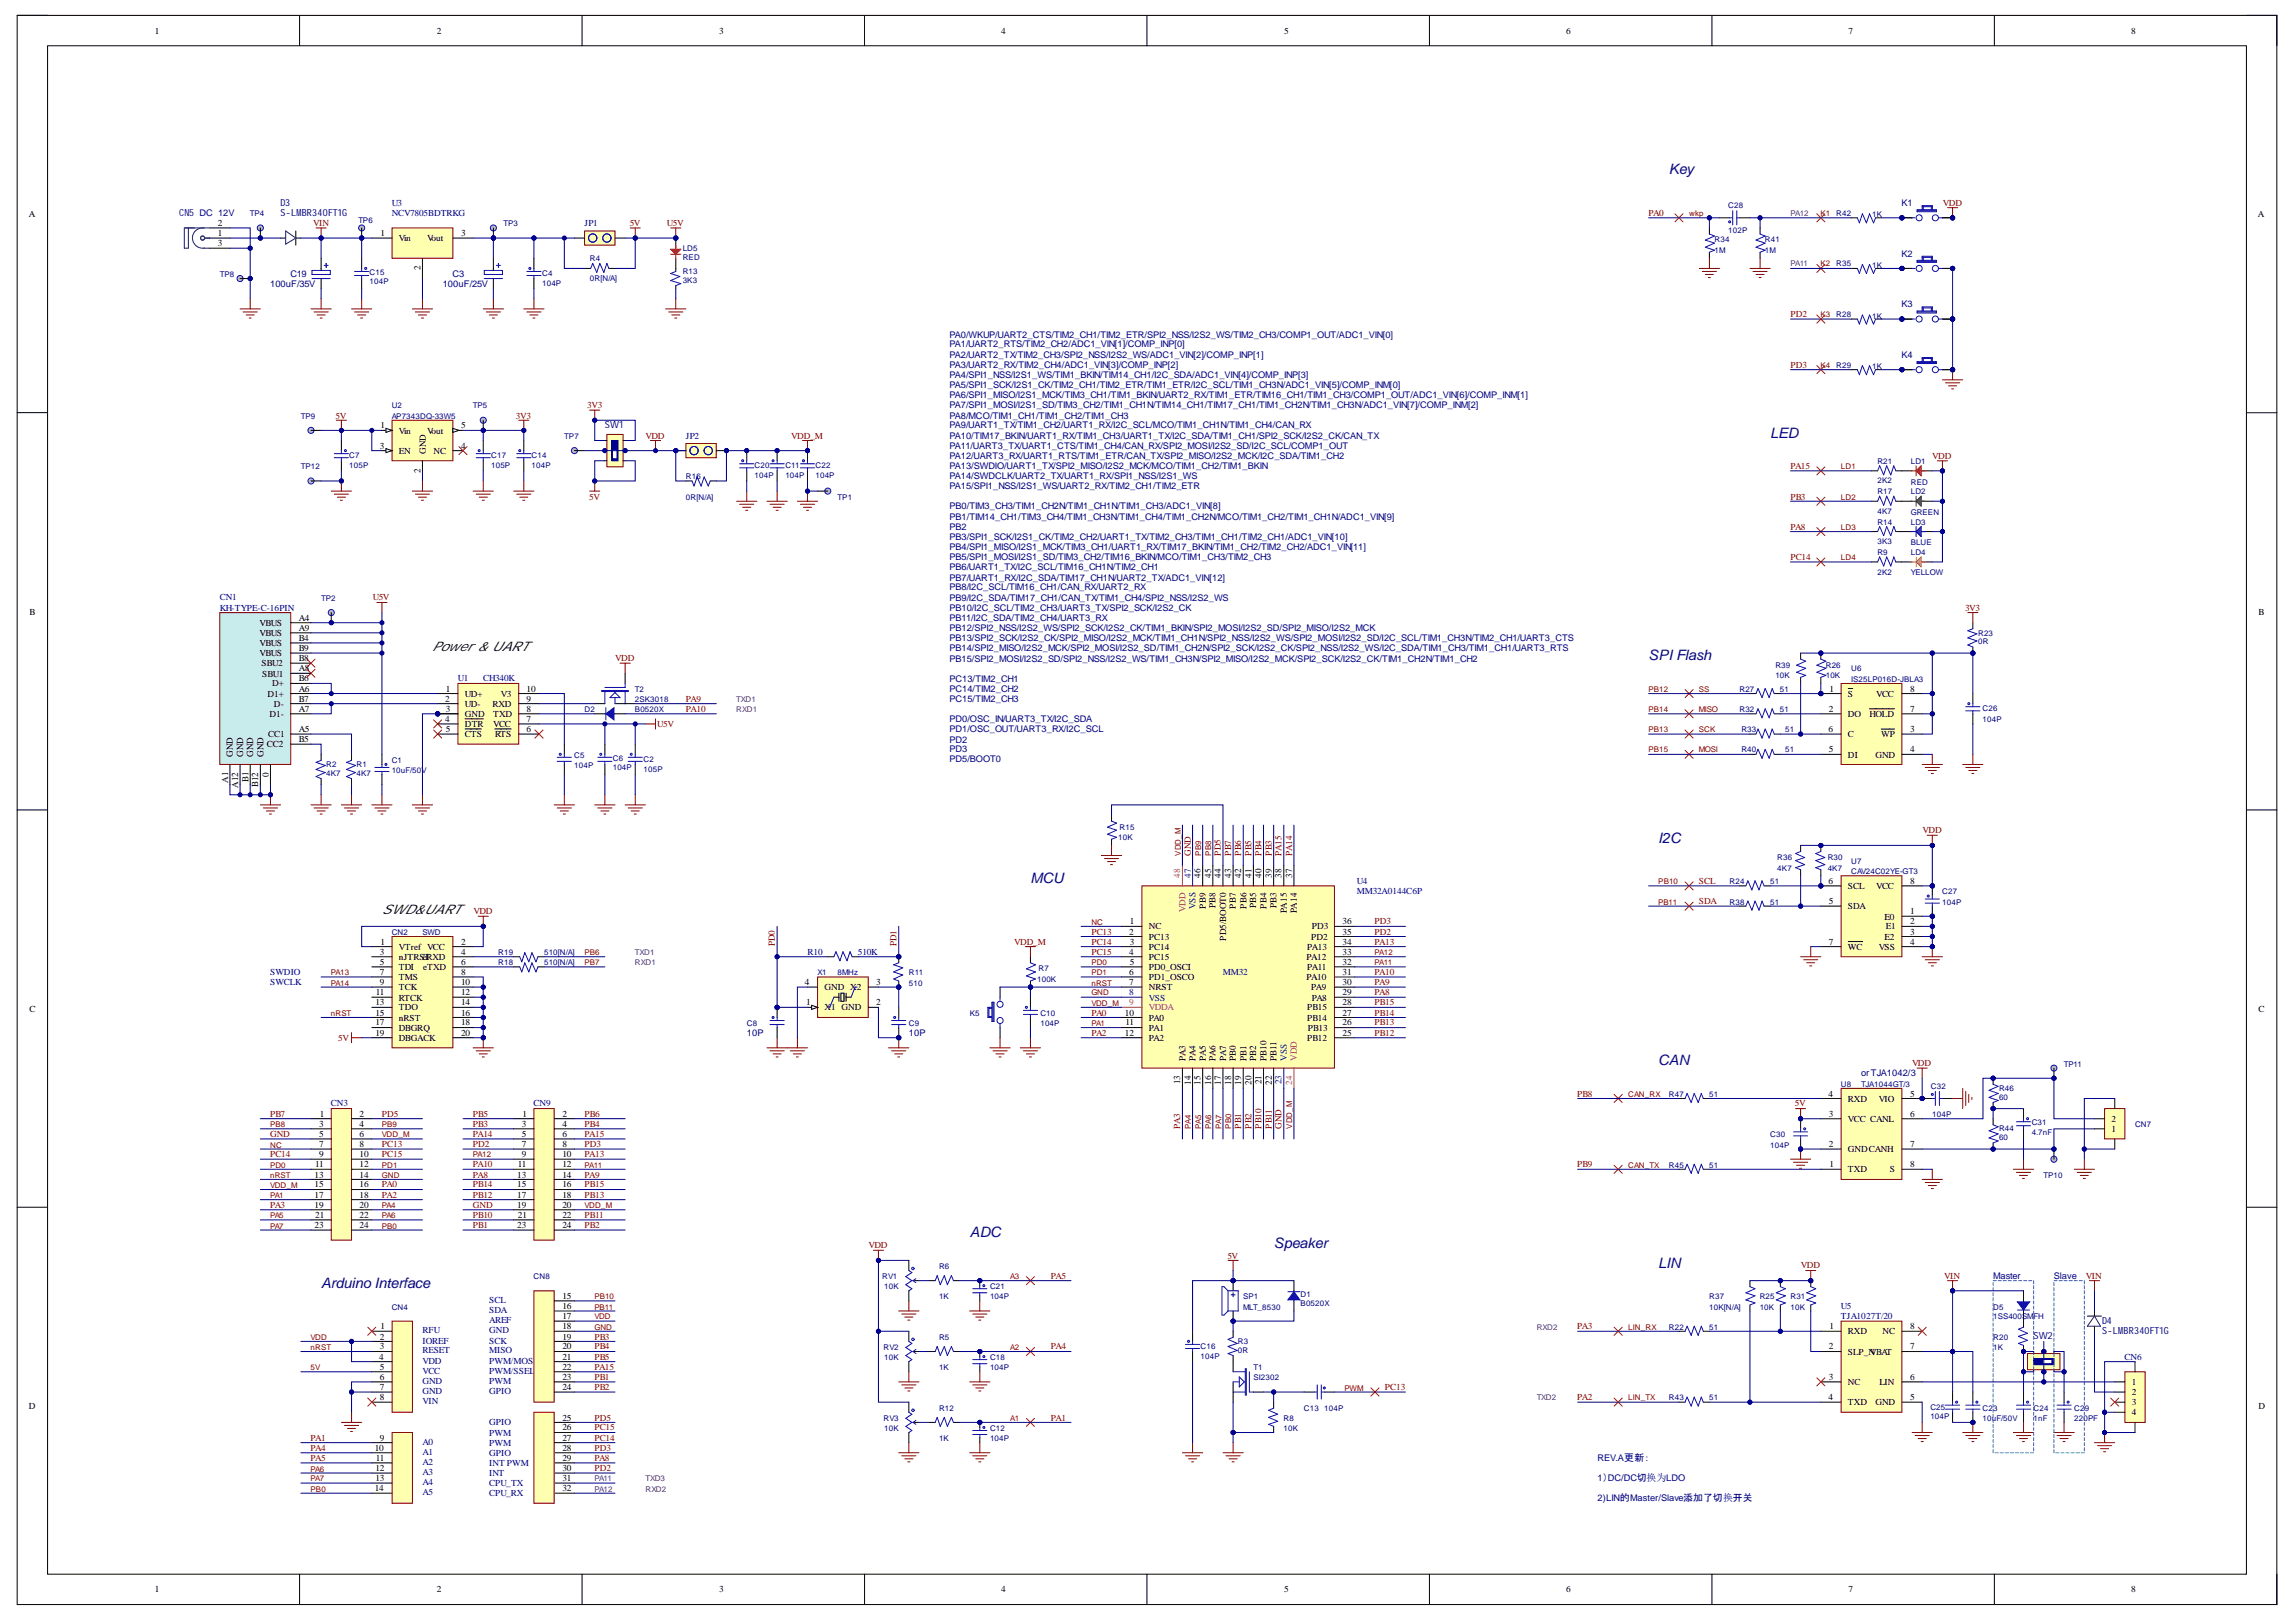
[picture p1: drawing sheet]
<svg xmlns="http://www.w3.org/2000/svg" width="297mm" height="210mm" viewBox="0 0 297 210" stroke-linecap="round" stroke-linejoin="round" font-family="sans-serif">
<defs><g id="words">
<g font-size="1.9" fill="#11037f">
<text x="215.9" y="22.6">Key</text>
<text x="229" y="56.6">LED</text>
<text x="213.3" y="85.5">SPI Flash</text>
<text x="214.5" y="109">I2C</text>
<text x="133.3" y="114.3">MCU</text>
<text x="214.5" y="137.9">CAN</text>
<text x="125.5" y="160.1">ADC</text>
<text x="164.8" y="161.5">Speaker</text>
<text x="41.5" y="166.7">Arduino Interface</text>
<text x="214.5" y="164.1">LIN</text>
</g>
<g font-size="1.7" fill="#080d02">
<text x="55.9" y="84.2">Power &amp; UART</text>
<text x="49.4" y="118.3">SWD&amp;UART</text>
</g>
<g font-size="1.3" fill="#000080">
<text x="23.2" y="28">CN5 DC 12V</text>
<text x="36.3" y="26.7">D3</text>
<text x="36.3" y="28">S-LMBR340FT1G</text>
<text x="78.3" y="55.4">SW1</text>
<text x="263.1" y="173.3">SW2</text>
<text x="272" y="171.3">D4</text>
<text x="272" y="172.6">S-LMBR340FT1G</text>
</g>
<g font-size="1.2">
<text x="20" y="4.4">1</text>
<text x="56.5" y="4.4">2</text>
<text x="93.1" y="4.4">3</text>
<text x="129.5" y="4.4">4</text>
<text x="166.2" y="4.4">5</text>
<text x="202.6" y="4.4">6</text>
<text x="239.2" y="4.4">7</text>
<text x="275.7" y="4.4">8</text>
<text x="3.7" y="28.1">A</text>
<text x="28.2" y="29.2">2</text>
<text x="292.1" y="28.1">A</text>
<text x="28.2" y="31.9">3</text>
<text x="28.2" y="30.6">1</text>
<text x="49.2" y="30.6">1</text>
<text x="51.6" y="31.2">Vin</text>
<text x="54.4" y="35" transform="rotate(-90 54.4 35)">2</text>
<text x="55.2" y="31.2">Vout</text>
<text x="59.6" y="30.6">3</text>
<text x="49.2" y="58.1">3</text>
<text x="49.2" y="55.4">1</text>
<text x="51.6" y="56.1">Vin</text>
<text x="51.6" y="58.7">EN</text>
<text x="55.1" y="58.7" transform="rotate(-90 55.1 58.7)">GND</text>
<text x="55.2" y="56.1">Vout</text>
<text x="56.1" y="58.7">NC</text>
<text x="59.6" y="55.4">5</text>
<text x="59.6" y="58.1">4</text>
<text x="54.4" y="61.2" transform="rotate(-90 54.4 61.2)">2</text>
<text x="3.8" y="79.5">B</text>
<text x="33.6" y="81">VBUS</text>
<text x="33.6" y="82.3">VBUS</text>
<text x="33.6" y="83.6">VBUS</text>
<text x="38.7" y="80.3">A4</text>
<text x="38.7" y="81.7">A9</text>
<text x="38.7" y="82.9">B4</text>
<text x="292.2" y="79.5">B</text>
<text x="33.6" y="84.9">VBUS</text>
<text x="33.8" y="86.2">SBU2</text>
<text x="33.9" y="87.6">SBU1</text>
<text x="35.2" y="88.8">D+</text>
<text x="38.7" y="89.5">A6</text>
<text x="38.7" y="86.9">A8</text>
<text x="38.7" y="84.3">B9</text>
<text x="38.7" y="85.5">B8</text>
<text x="38.7" y="88.2">B6</text>
<text x="57.7" y="89.5">1</text>
<text x="68.1" y="89.5">10</text>
<text x="236.7" y="89.5">1</text>
<text x="247.1" y="89.5">8</text>
<text x="34.6" y="90.2">D1+</text>
<text x="34.7" y="95.4">CC1</text>
<text x="34.9" y="92.8">D1-</text>
<text x="35.4" y="91.5">D-</text>
<text x="38.7" y="94.8">A5</text>
<text x="38.7" y="92.1">A7</text>
<text x="38.7" y="90.8">B7</text>
<text x="57.6" y="90.8">2</text>
<text x="57.6" y="93.4">4</text>
<text x="57.7" y="92.1">3</text>
<text x="57.7" y="94.8">5</text>
<text x="60.1" y="90.2">UD+</text>
<text x="60.1" y="91.5">UD-</text>
<text x="60.1" y="92.8">GND</text>
<text x="60.1" y="94.1">DTR</text>
<text x="60.1" y="95.4">CTS</text>
<text x="63.7" y="91.5">RXD</text>
<text x="63.8" y="94.1">VCC</text>
<text x="63.8" y="92.8">TXD</text>
<text x="64" y="95.4">RTS</text>
<text x="64.8" y="90.2">V3</text>
<text x="68.1" y="94.8">6</text>
<text x="68.1" y="93.4">7</text>
<text x="68.1" y="92.1">8</text>
<text x="68.1" y="90.8">9</text>
<text x="236.5" y="94.8">6</text>
<text x="236.6" y="92.1">2</text>
<text x="239.1" y="90.2">S</text>
<text x="239.1" y="92.8">DO</text>
<text x="239.1" y="95.4">C</text>
<text x="241.9" y="92.8">HOLD</text>
<text x="242.7" y="90.2">VCC</text>
<text x="243.4" y="95.4">WP</text>
<text x="247.1" y="94.8">3</text>
<text x="247.1" y="92.1">7</text>
<text x="29.5" y="101.3" transform="rotate(-90 29.5 101.3)">A1</text>
<text x="30.1" y="98" transform="rotate(-90 30.1 98)">GND</text>
<text x="30.8" y="101.9" transform="rotate(-90 30.8 101.9)">A12</text>
<text x="31.5" y="98" transform="rotate(-90 31.5 98)">GND</text>
<text x="32.1" y="101.2" transform="rotate(-90 32.1 101.2)">B1</text>
<text x="32.7" y="98" transform="rotate(-90 32.7 98)">GND</text>
<text x="33.4" y="101.9" transform="rotate(-90 33.4 101.9)">B12</text>
<text x="34.1" y="98" transform="rotate(-90 34.1 98)">GND</text>
<text x="34.5" y="96.7">CC2</text>
<text x="34.8" y="100.5" transform="rotate(-90 34.8 100.5)">0</text>
<text x="38.7" y="96">B5</text>
<text x="236.6" y="97.4">5</text>
<text x="239.1" y="98.1">DI</text>
<text x="242.6" y="98.1">GND</text>
<text x="247.1" y="97.4">4</text>
<text x="155.3" y="113.6" transform="rotate(-90 155.3 113.6)">46</text>
<text x="156.7" y="113.6" transform="rotate(-90 156.7 113.6)">45</text>
<text x="157.9" y="113.6" transform="rotate(-90 157.9 113.6)">44</text>
<text x="159.3" y="113.6" transform="rotate(-90 159.3 113.6)">43</text>
<text x="160.6" y="113.6" transform="rotate(-90 160.6 113.6)">42</text>
<text x="161.9" y="113.6" transform="rotate(-90 161.9 113.6)">41</text>
<text x="163.2" y="113.6" transform="rotate(-90 163.2 113.6)">40</text>
<text x="164.5" y="113.6" transform="rotate(-90 164.5 113.6)">39</text>
<text x="165.8" y="113.6" transform="rotate(-90 165.8 113.6)">38</text>
<text x="167.2" y="113.6" transform="rotate(-90 167.2 113.6)">37</text>
<text x="146.2" y="119.6">1</text>
<text x="156" y="117.6" transform="rotate(-90 156 117.6)">PB9</text>
<text x="157.3" y="117.5" transform="rotate(-90 157.3 117.5)">PB8</text>
<text x="159.9" y="117.6" transform="rotate(-90 159.9 117.6)">PB7</text>
<text x="161.2" y="117.6" transform="rotate(-90 161.2 117.6)">PB6</text>
<text x="162.5" y="117.5" transform="rotate(-90 162.5 117.5)">PB5</text>
<text x="163.9" y="117.6" transform="rotate(-90 163.9 117.6)">PB4</text>
<text x="165.1" y="117.5" transform="rotate(-90 165.1 117.5)">PB3</text>
<text x="166.5" y="118.2" transform="rotate(-90 166.5 118.2)">PA15</text>
<text x="167.8" y="118.2" transform="rotate(-90 167.8 118.2)">PA14</text>
<text x="173.7" y="119.6">36</text>
<text x="236.5" y="114.4">6</text>
<text x="236.6" y="117">5</text>
<text x="239.1" y="117.7">SDA</text>
<text x="239.1" y="115">SCL</text>
<text x="242.7" y="115">VCC</text>
<text x="243.8" y="119">E0</text>
<text x="247.1" y="118.3">1</text>
<text x="247.1" y="119.6">2</text>
<text x="247.1" y="114.4">8</text>
<text x="49.2" y="123.6">3</text>
<text x="49.2" y="124.8">5</text>
<text x="49.2" y="122.2">1</text>
<text x="51.6" y="122.9">VTref VCC</text>
<text x="51.6" y="124.3">nJTRSeTRXD</text>
<text x="51.6" y="125.5">TDI</text>
<text x="54.7" y="125.5">eTXD</text>
<text x="59.6" y="122.2">2</text>
<text x="59.6" y="123.6">4</text>
<text x="59.6" y="124.8">6</text>
<text x="146.1" y="121">2</text>
<text x="146.1" y="123.6">4</text>
<text x="146.2" y="122.2">3</text>
<text x="146.2" y="124.8">5</text>
<text x="148.6" y="120.3">NC</text>
<text x="148.6" y="121.6">PC13</text>
<text x="148.6" y="122.9">PC14</text>
<text x="148.6" y="124.3">PC15</text>
<text x="148.6" y="125.5">PD0_OSCI</text>
<text x="158.6" y="121.7" transform="rotate(-90 158.6 121.7)">PD5/BOOT0</text>
<text x="169" y="124.3">PA12</text>
<text x="169.1" y="125.5">PA11</text>
<text x="169.1" y="122.9">PA13</text>
<text x="169.6" y="121.6">PD2</text>
<text x="169.7" y="120.3">PD3</text>
<text x="173.7" y="124.8">32</text>
<text x="173.7" y="123.6">33</text>
<text x="173.7" y="122.2">34</text>
<text x="173.7" y="121">35</text>
<text x="236.6" y="122.2">7</text>
<text x="239.1" y="122.9">WC</text>
<text x="243" y="122.9">VSS</text>
<text x="243.8" y="121.6">E2</text>
<text x="244" y="120.3">E1</text>
<text x="247.1" y="121">3</text>
<text x="247.1" y="122.2">4</text>
<text x="3.8" y="130.9">C</text>
<text x="48.6" y="130.1">13</text>
<text x="48.6" y="131.4">15</text>
<text x="48.6" y="128.8">11</text>
<text x="49.2" y="126.2">7</text>
<text x="49.2" y="127.5">9</text>
<text x="51.6" y="126.9">TMS</text>
<text x="51.6" y="128.1">TCK</text>
<text x="51.6" y="129.5">RTCK</text>
<text x="51.6" y="130.8">TDO</text>
<text x="59.6" y="126.2">8</text>
<text x="59.6" y="127.5">10</text>
<text x="59.6" y="128.8">12</text>
<text x="59.6" y="130.1">14</text>
<text x="59.6" y="131.4">16</text>
<text x="104.1" y="127.5">4</text>
<text x="104.3" y="130.1">1</text>
<text x="106.7" y="128.1">GND X2</text>
<text x="106.7" y="130.8">X1 GND</text>
<text x="113.4" y="130.1">2</text>
<text x="113.4" y="127.5">3</text>
<text x="145.5" y="131.4">10</text>
<text x="146.1" y="126.2">6</text>
<text x="146.1" y="127.5">7</text>
<text x="148.6" y="126.9">PD1_OSCO</text>
<text x="148.6" y="128.1">NRST</text>
<text x="169" y="126.9">PA10</text>
<text x="169.1" y="130.8">PB15</text>
<text x="169.6" y="128.1">PA9</text>
<text x="169.7" y="129.5">PA8</text>
<text x="173.7" y="131.4">27</text>
<text x="173.7" y="130.1">28</text>
<text x="173.7" y="128.8">29</text>
<text x="173.7" y="127.5">30</text>
<text x="173.7" y="126.2">31</text>
<text x="292.2" y="130.9">C</text>
<text x="48.6" y="132.7">17</text>
<text x="48.6" y="134.1">19</text>
<text x="51.6" y="132.1">nRST</text>
<text x="51.6" y="133.4">DBGRQ</text>
<text x="51.6" y="134.7">DBGACK</text>
<text x="59.6" y="132.7">18</text>
<text x="59.6" y="134.1">20</text>
<text x="145.5" y="134.1">12</text>
<text x="145.6" y="132.7">11</text>
<text x="148.6" y="132.1">PA0</text>
<text x="148.6" y="133.4">PA1</text>
<text x="148.6" y="134.7">PA2</text>
<text x="153.4" y="137.3" transform="rotate(-90 153.4 137.3)">PA3</text>
<text x="154.6" y="137.3" transform="rotate(-90 154.6 137.3)">PA4</text>
<text x="156" y="137.3" transform="rotate(-90 156 137.3)">PA5</text>
<text x="157.3" y="137.3" transform="rotate(-90 157.3 137.3)">PA6</text>
<text x="158.6" y="137.3" transform="rotate(-90 158.6 137.3)">PA7</text>
<text x="159.9" y="137.3" transform="rotate(-90 159.9 137.3)">PB0</text>
<text x="161.2" y="137.3" transform="rotate(-90 161.2 137.3)">PB1</text>
<text x="162.5" y="137.3" transform="rotate(-90 162.5 137.3)">PB2</text>
<text x="163.9" y="137.3" transform="rotate(-90 163.9 137.3)">PB10</text>
<text x="165.1" y="137.3" transform="rotate(-90 165.1 137.3)">PB11</text>
<text x="169.1" y="134.7">PB12</text>
<text x="169.1" y="132.1">PB14</text>
<text x="169.2" y="133.4">PB13</text>
<text x="173.7" y="134.1">25</text>
<text x="173.7" y="132.7">26</text>
<text x="152.7" y="140.3" transform="rotate(-90 152.7 140.3)">13</text>
<text x="154.1" y="140.4" transform="rotate(-90 154.1 140.4)">14</text>
<text x="155.3" y="140.4" transform="rotate(-90 155.3 140.4)">15</text>
<text x="156.7" y="140.4" transform="rotate(-90 156.7 140.4)">16</text>
<text x="157.9" y="140.4" transform="rotate(-90 157.9 140.4)">17</text>
<text x="159.3" y="140.4" transform="rotate(-90 159.3 140.4)">18</text>
<text x="160.6" y="140.4" transform="rotate(-90 160.6 140.4)">19</text>
<text x="161.9" y="140.4" transform="rotate(-90 161.9 140.4)">20</text>
<text x="163.2" y="140.3" transform="rotate(-90 163.2 140.3)">21</text>
<text x="164.5" y="140.4" transform="rotate(-90 164.5 140.4)">22</text>
<text x="236.5" y="141.9">4</text>
<text x="239.1" y="142.6">RXD</text>
<text x="243" y="142.6">VIO</text>
<text x="247.1" y="141.9">5</text>
<text x="41.3" y="145.8">3</text>
<text x="41.3" y="147.2">5</text>
<text x="41.3" y="148.4">7</text>
<text x="41.3" y="149.8">9</text>
<text x="41.4" y="144.5">1</text>
<text x="46.5" y="144.5">2</text>
<text x="46.5" y="145.8">4</text>
<text x="46.5" y="147.2">6</text>
<text x="46.5" y="148.4">8</text>
<text x="46.5" y="149.8">10</text>
<text x="67.5" y="145.8">3</text>
<text x="67.5" y="147.2">5</text>
<text x="67.5" y="148.4">7</text>
<text x="67.5" y="149.8">9</text>
<text x="67.6" y="144.5">1</text>
<text x="72.8" y="144.5">2</text>
<text x="72.8" y="145.8">4</text>
<text x="72.8" y="147.2">6</text>
<text x="72.8" y="148.4">8</text>
<text x="72.8" y="149.8">10</text>
<text x="236.6" y="148.4">2</text>
<text x="236.6" y="144.5">3</text>
<text x="239.1" y="149.1">GNDCANH</text>
<text x="239.1" y="145.2">VCC CANL</text>
<text x="247.1" y="144.5">6</text>
<text x="247.1" y="148.4">7</text>
<text x="273.2" y="146.5">1</text>
<text x="273.2" y="145.2">2</text>
<text x="40.7" y="152.4">13</text>
<text x="40.7" y="153.7">15</text>
<text x="40.7" y="155">17</text>
<text x="40.8" y="151.1">11</text>
<text x="46.5" y="151.1">12</text>
<text x="46.5" y="152.4">14</text>
<text x="46.5" y="153.7">16</text>
<text x="46.5" y="155">18</text>
<text x="66.9" y="152.4">13</text>
<text x="66.9" y="153.7">15</text>
<text x="66.9" y="155">17</text>
<text x="67" y="151.1">11</text>
<text x="72.8" y="151.1">12</text>
<text x="72.8" y="152.4">14</text>
<text x="72.8" y="153.7">16</text>
<text x="72.8" y="155">18</text>
<text x="236.7" y="151.1">1</text>
<text x="239.1" y="151.7">TXD</text>
<text x="244.5" y="151.7">S</text>
<text x="247.1" y="151.1">8</text>
<text x="40.7" y="156.3">19</text>
<text x="40.7" y="158.9">23</text>
<text x="40.8" y="157.6">21</text>
<text x="46.5" y="156.3">20</text>
<text x="46.5" y="157.6">22</text>
<text x="46.5" y="158.9">24</text>
<text x="66.9" y="156.3">19</text>
<text x="66.9" y="158.9">23</text>
<text x="67" y="157.6">21</text>
<text x="72.8" y="156.3">20</text>
<text x="72.8" y="157.6">22</text>
<text x="72.8" y="158.9">24</text>
<text x="49.2" y="173.4">2</text>
<text x="49.2" y="172">1</text>
<text x="72.8" y="173.4">19</text>
<text x="72.8" y="172">18</text>
<text x="72.8" y="170.7">17</text>
<text x="72.8" y="169.4">16</text>
<text x="72.8" y="168.1">15</text>
<text x="236.7" y="172">1</text>
<text x="239.1" y="172.7">RXD</text>
<text x="243.6" y="172.7">NC</text>
<text x="247.1" y="172">8</text>
<text x="49.1" y="176">4</text>
<text x="49.2" y="174.6">3</text>
<text x="49.2" y="177.3">5</text>
<text x="49.2" y="178.6">6</text>
<text x="49.2" y="179.9">7</text>
<text x="72.8" y="179.9">24</text>
<text x="72.8" y="178.6">23</text>
<text x="72.8" y="177.3">22</text>
<text x="72.8" y="176">21</text>
<text x="72.8" y="174.6">20</text>
<text x="236.6" y="174.6">2</text>
<text x="236.6" y="178.6">3</text>
<text x="239.1" y="175.3">SLP_N</text>
<text x="239.1" y="179.2">NC</text>
<text x="242" y="175.3">VBAT</text>
<text x="243.1" y="179.2">LIN</text>
<text x="247.1" y="178.6">6</text>
<text x="247.1" y="174.6">7</text>
<text x="275.8" y="179.2">1</text>
<text x="3.7" y="182.3">D</text>
<text x="49.2" y="181.2">8</text>
<text x="72.8" y="185.1">26</text>
<text x="72.8" y="183.9">25</text>
<text x="236.5" y="181.2">4</text>
<text x="239.1" y="181.8">TXD</text>
<text x="242.6" y="181.8">GND</text>
<text x="247.1" y="181.2">5</text>
<text x="275.8" y="180.6">2</text>
<text x="275.8" y="181.8">3</text>
<text x="275.8" y="183.2">4</text>
<text x="292.2" y="182.3">D</text>
<text x="48.5" y="187.7">10</text>
<text x="48.6" y="190.4">12</text>
<text x="48.6" y="191.7">13</text>
<text x="48.6" y="189.1">11</text>
<text x="49.2" y="186.5">9</text>
<text x="72.8" y="191.7">31</text>
<text x="72.8" y="190.4">30</text>
<text x="72.8" y="189.1">29</text>
<text x="72.8" y="187.7">28</text>
<text x="72.8" y="186.5">27</text>
<text x="48.5" y="193">14</text>
<text x="72.8" y="193">32</text>
<text x="20" y="206.1">1</text>
<text x="56.5" y="206.1">2</text>
<text x="93.1" y="206.1">3</text>
<text x="129.5" y="206.1">4</text>
<text x="166.2" y="206.1">5</text>
<text x="202.6" y="206.1">6</text>
<text x="239.2" y="206.1">7</text>
<text x="275.7" y="206.1">8</text>
</g>
<g font-size="1.2" fill="#800000">
<text x="40.5" y="29.2">VIN</text>
<text x="81.5" y="29.2">5V</text>
<text x="86.3" y="29.2">U5V</text>
<text x="213.3" y="28">PA0</text>
<text x="251.3" y="26.6">VDD</text>
<text x="231.6" y="41.1">PD2</text>
<text x="231.6" y="47.6">PD3</text>
<text x="76" y="52.8">3V3</text>
<text x="43.4" y="54.2">5V</text>
<text x="66.7" y="54.2">3V3</text>
<text x="83.5" y="56.8">VDD</text>
<text x="102.4" y="56.8">VDD_M</text>
<text x="250" y="59.4">VDD</text>
<text x="76.2" y="64.7">5V</text>
<text x="231.6" y="64.7">PB3</text>
<text x="231.6" y="60.7">PA15</text>
<text x="231.6" y="68.6">PA8</text>
<text x="48.2" y="77.7">U5V</text>
<text x="231.6" y="72.4">PC14</text>
<text x="254.2" y="79">3V3</text>
<text x="79.6" y="85.5">VDD</text>
<text x="85" y="94.1">U5V</text>
<text x="88.7" y="90.8">PA9</text>
<text x="88.7" y="92.1">PA10</text>
<text x="248.7" y="107.9">VDD</text>
<text x="154.1" y="110.7" transform="rotate(-90 154.1 110.7)">GND</text>
<text x="157.9" y="110.7" transform="rotate(-90 157.9 110.7)">PD5</text>
<text x="159.3" y="110.7" transform="rotate(-90 159.3 110.7)">PB7</text>
<text x="160.6" y="110.7" transform="rotate(-90 160.6 110.7)">PB6</text>
<text x="161.9" y="110.7" transform="rotate(-90 161.9 110.7)">PB5</text>
<text x="163.2" y="110.7" transform="rotate(-90 163.2 110.7)">PB4</text>
<text x="164.5" y="110.7" transform="rotate(-90 164.5 110.7)">PB3</text>
<text x="165.8" y="110.7" transform="rotate(-90 165.8 110.7)">PA15</text>
<text x="167.2" y="110.7" transform="rotate(-90 167.2 110.7)">PA14</text>
<text x="61.2" y="118.3">VDD</text>
<text x="177.8" y="119.6">PD3</text>
<text x="219.8" y="114.4">SCL</text>
<text x="219.8" y="117">SDA</text>
<text x="100.2" y="122.5" transform="rotate(-90 100.2 122.5)">PD0</text>
<text x="116" y="122.5" transform="rotate(-90 116 122.5)">PD1</text>
<text x="131.2" y="122.2">VDD_M</text>
<text x="141.2" y="121">PC13</text>
<text x="141.2" y="122.2">PC14</text>
<text x="141.2" y="123.6">PC15</text>
<text x="177.8" y="122.2">PA13</text>
<text x="177.8" y="121">PD2</text>
<text x="141.2" y="131.4">PA0</text>
<text x="177.8" y="128.8">PA8</text>
<text x="177.8" y="127.5">PA9</text>
<text x="177.8" y="126.2">PA10</text>
<text x="177.8" y="131.4">PB14</text>
<text x="177.8" y="130.1">PB15</text>
<text x="43.7" y="134.7">5V</text>
<text x="141.2" y="134.1">PA2</text>
<text x="177.8" y="134.1">PB12</text>
<text x="177.8" y="132.7">PB13</text>
<text x="247.4" y="138">VDD</text>
<text x="204.1" y="141.9">PB8</text>
<text x="232.2" y="143.2">5V</text>
<text x="34.9" y="144.5">PB7</text>
<text x="34.9" y="149.8">PC14</text>
<text x="34.9" y="147.2">GND</text>
<text x="49.4" y="148.4">PC13</text>
<text x="49.4" y="149.8">PC15</text>
<text x="49.4" y="144.5">PD5</text>
<text x="61.2" y="147.2">PA14</text>
<text x="61.2" y="145.8">PB3</text>
<text x="61.2" y="144.5">PB5</text>
<text x="61.2" y="148.4">PD2</text>
<text x="75.6" y="149.8">PA13</text>
<text x="75.6" y="144.5">PB6</text>
<text x="75.6" y="145.8">PB4</text>
<text x="75.6" y="147.2">PA15</text>
<text x="75.6" y="148.4">PD3</text>
<text x="152.7" y="146.1" transform="rotate(-90 152.7 146.1)">PA3</text>
<text x="160.6" y="146.1" transform="rotate(-90 160.6 146.1)">PB1</text>
<text x="161.9" y="146.1" transform="rotate(-90 161.9 146.1)">PB2</text>
<text x="163.2" y="146.1" transform="rotate(-90 163.2 146.1)">PB10</text>
<text x="164.5" y="146.1" transform="rotate(-90 164.5 146.1)">PB11</text>
<text x="165.8" y="146.1" transform="rotate(-90 165.8 146.1)">GND</text>
<text x="49.4" y="155">PA2</text>
<text x="49.4" y="153.7">PA0</text>
<text x="61.2" y="152.4">PA8</text>
<text x="61.2" y="151.1">PA10</text>
<text x="61.2" y="155">PB12</text>
<text x="61.2" y="153.7">PB14</text>
<text x="75.6" y="152.4">PA9</text>
<text x="75.6" y="155">PB13</text>
<text x="75.6" y="153.7">PB15</text>
<text x="204.1" y="151.1">PB9</text>
<text x="34.9" y="156.3">PA3</text>
<text x="61.2" y="158.9">PB1</text>
<text x="61.2" y="157.6">PB10</text>
<text x="61.2" y="156.3">GND</text>
<text x="75.6" y="158.9">PB2</text>
<text x="75.6" y="157.6">PB11</text>
<text x="112.3" y="161.5">VDD</text>
<text x="135.9" y="165.5">PA5</text>
<text x="158.8" y="162.9">5V</text>
<text x="233" y="164.2">VDD</text>
<text x="251.5" y="165.5">VIN</text>
<text x="269.9" y="165.5">VIN</text>
<text x="76.9" y="173.4">PB3</text>
<text x="204.1" y="172">PA3</text>
<text x="76.9" y="178.6">PB1</text>
<text x="76.9" y="179.9">PB2</text>
<text x="76.9" y="174.6">PB4</text>
<text x="76.9" y="176">PB5</text>
<text x="76.9" y="177.3">PA15</text>
<text x="135.9" y="174.6">PA4</text>
<text x="179.2" y="179.9">PC13</text>
<text x="76.9" y="185.1">PC15</text>
<text x="76.9" y="183.9">PD5</text>
<text x="135.9" y="183.9">PA1</text>
<text x="204.1" y="181.2">PA2</text>
<text x="40.2" y="186.5">PA1</text>
<text x="40.2" y="187.7">PA4</text>
<text x="40.2" y="189.1">PA5</text>
<text x="76.9" y="186.5">PC14</text>
<text x="76.9" y="190.4">PD2</text>
<text x="76.9" y="187.7">PD3</text>
<text x="76.9" y="189.1">PA8</text>
</g>
<g font-size="1.2" fill="#000080">
<text x="50.7" y="26.6">U3</text>
<text x="50.7" y="28">NCV7805BDTRKG</text>
<text x="75.6" y="29.2">JP1</text>
<text x="246" y="26.6">K1</text>
<text x="37.6" y="35.8">C19</text>
<text x="58.5" y="35.8">C3</text>
<text x="246" y="33.2">K2</text>
<text x="34.9" y="37.1">100uF/35V</text>
<text x="57.3" y="37.1">100uF/25V</text>
<text x="246" y="39.7">K3</text>
<text x="122.8" y="43.7">PA0/WKUP/UART2_CTS/TIM2_CH1/TIM2_ETR/SPI2_NSS/I2S2_WS/TIM2_CH3/COMP1_OUT/ADC1_VIN[0]</text>
<text x="122.8" y="45">PA1/UART2_RTS/TIM2_CH2/ADC1_VIN[1]/COMP_INP[0]</text>
<text x="122.8" y="46.3">PA2/UART2_TX/TIM2_CH3/SPI2_NSS/I2S2_WS/ADC1_VIN[2]/COMP_INP[1]</text>
<text x="122.8" y="47.6">PA3/UART2_RX/TIM2_CH4/ADC1_VIN[3]/COMP_INP[2]</text>
<text x="246" y="46.3">K4</text>
<text x="122.8" y="48.9">PA4/SPI1_NSS/I2S1_WS/TIM1_BKIN/TIM14_CH1/I2C_SDA/ADC1_VIN[4]/COMP_INP[3]</text>
<text x="122.8" y="50.2">PA5/SPI1_SCK/I2S1_CK/TIM2_CH1/TIM2_ETR/TIM1_ETR/I2C_SCL/TIM1_CH3N/ADC1_VIN[5]/COMP_INM[0]</text>
<text x="122.8" y="51.6">PA6/SPI1_MISO/I2S1_MCK/TIM3_CH1/TIM1_BKIN/UART2_RX/TIM1_ETR/TIM16_CH1/TIM1_CH3/COMP1_OUT/ADC1_VIN[6]/COMP_INM[1]</text>
<text x="122.8" y="52.8">PA7/SPI1_MOSI/I2S1_SD/TIM3_CH2/TIM1_CH1N/TIM14_CH1/TIM17_CH1/TIM1_CH2N/TIM1_CH3N/ADC1_VIN[7]/COMP_INM[2]</text>
<text x="88.7" y="56.8">JP2</text>
<text x="122.8" y="54.2">PA8/MCO/TIM1_CH1/TIM1_CH2/TIM1_CH3</text>
<text x="122.8" y="55.4">PA9/UART1_TX/TIM1_CH2/UART1_RX/I2C_SCL/MCO/TIM1_CH1N/TIM1_CH4/CAN_RX</text>
<text x="122.8" y="56.8">PA10/TIM17_BKIN/UART1_RX/TIM1_CH3/UART1_TX/I2C_SDA/TIM1_CH1/SPI2_SCK/I2S2_CK/CAN_TX</text>
<text x="122.8" y="58.1">PA11/UART3_TX/UART1_CTS/TIM1_CH4/CAN_RX/SPI2_MOSI/I2S2_SD/I2C_SCL/COMP1_OUT</text>
<text x="122.8" y="59.4">PA12/UART3_RX/UART1_RTS/TIM1_ETR/CAN_TX/SPI2_MISO/I2S2_MCK/I2C_SDA/TIM1_CH2</text>
<text x="122.8" y="60.7">PA13/SWDIO/UART1_TX/SPI2_MISO/I2S2_MCK/MCO/TIM1_CH2/TIM1_BKIN</text>
<text x="122.8" y="62">PA14/SWDCLK/UART2_TX/UART1_RX/SPI1_NSS/I2S1_WS</text>
<text x="122.8" y="63.3">PA15/SPI1_NSS/I2S1_WS/UART2_RX/TIM2_CH1/TIM2_ETR</text>
<text x="122.8" y="65.9">PB0/TIM3_CH3/TIM1_CH2N/TIM1_CH1N/TIM1_CH3/ADC1_VIN[8]</text>
<text x="122.8" y="67.3">PB1/TIM14_CH1/TIM3_CH4/TIM1_CH3N/TIM1_CH4/TIM1_CH2N/MCO/TIM1_CH2/TIM1_CH1N/ADC1_VIN[9]</text>
<text x="122.8" y="68.6">PB2</text>
<text x="122.8" y="69.9">PB3/SPI1_SCK/I2S1_CK/TIM2_CH2/UART1_TX/TIM2_CH3/TIM1_CH1/TIM2_CH1/ADC1_VIN[10]</text>
<text x="122.8" y="71.2">PB4/SPI1_MISO/I2S1_MCK/TIM3_CH1/UART1_RX/TIM17_BKIN/TIM1_CH2/TIM2_CH2/ADC1_VIN[11]</text>
<text x="28.4" y="77.7">CN1</text>
<text x="122.8" y="77.8">PB9/I2C_SDA/TIM17_CH1/CAN_TX/TIM1_CH4/SPI2_NSS/I2S2_WS</text>
<text x="122.8" y="72.5">PB5/SPI1_MOSI/I2S1_SD/TIM3_CH2/TIM16_BKIN/MCO/TIM1_CH3/TIM2_CH3</text>
<text x="122.8" y="73.8">PB6/UART1_TX/I2C_SCL/TIM16_CH1N/TIM2_CH1</text>
<text x="122.8" y="75.1">PB7/UART1_RX/I2C_SDA/TIM17_CH1N/UART2_TX/ADC1_VIN[12]</text>
<text x="122.8" y="76.4">PB8/I2C_SCL/TIM16_CH1/CAN_RX/UART2_RX</text>
<text x="28.4" y="79">KH-TYPE-C-16PIN</text>
<text x="122.8" y="79">PB10/I2C_SCL/TIM2_CH3/UART3_TX/SPI2_SCK/I2S2_CK</text>
<text x="122.8" y="80.4">PB11/I2C_SDA/TIM2_CH4/UART3_RX</text>
<text x="122.8" y="81.7">PB12/SPI2_NSS/I2S2_WS/SPI2_SCK/I2S2_CK/TIM1_BKIN/SPI2_MOSI/I2S2_SD/SPI2_MISO/I2S2_MCK</text>
<text x="122.8" y="83">PB13/SPI2_SCK/I2S2_CK/SPI2_MISO/I2S2_MCK/TIM1_CH1N/SPI2_NSS/I2S2_WS/SPI2_MOSI/I2S2_SD/I2C_SCL/TIM1_CH3N/TIM2_CH1/UART3_CTS</text>
<text x="59.2" y="88.2">U1</text>
<text x="62.5" y="88.2">CH340K</text>
<text x="122.8" y="85.6">PB15/SPI2_MOSI/I2S2_SD/SPI2_NSS/I2S2_WS/TIM1_CH3N/SPI2_MISO/I2S2_MCK/SPI2_SCK/I2S2_CK/TIM1_CH2N/TIM1_CH2</text>
<text x="122.8" y="84.3">PB14/SPI2_MISO/I2S2_MCK/SPI2_MOSI/I2S2_SD/TIM1_CH2N/SPI2_SCK/I2S2_CK/SPI2_NSS/I2S2_WS/I2C_SDA/TIM1_CH3/TIM1_CH1/UART3_RTS</text>
<text x="122.8" y="89.5">PC14/TIM2_CH2</text>
<text x="122.8" y="88.2">PC13/TIM2_CH1</text>
<text x="122.8" y="94.8">PD1/OSC_OUT/UART3_RX/I2C_SCL</text>
<text x="122.8" y="93.5">PD0/OSC_IN/UART3_TX/I2C_SDA</text>
<text x="122.8" y="90.9">PC15/TIM2_CH3</text>
<text x="122.8" y="96.1">PD2</text>
<text x="122.8" y="97.4">PD3</text>
<text x="122.8" y="98.6">PD5/BOOT0</text>
<text x="175.5" y="114.4">U4</text>
<text x="175.5" y="115.7">MM32A0144C6P</text>
<text x="104.5" y="123.6">R10</text>
<text x="111" y="123.6">510K</text>
<text x="34.9" y="127.5">SWCLK</text>
<text x="34.9" y="126.2">SWDIO</text>
<text x="158.2" y="126.2">MM32</text>
<text x="96.6" y="134.1">10P</text>
<text x="117.6" y="134.1">10P</text>
<text x="42.8" y="143.2">CN3</text>
<text x="69" y="143.2">CN9</text>
<text x="240.8" y="139.3">orTJA1042/3</text>
<text x="257.9" y="165.5">Master</text>
<text x="265.7" y="165.5">Slave</text>
<text x="54.7" y="172.5">RFU</text>
<text x="54.7" y="173.9">IOREF</text>
<text x="63.3" y="173.9">SCK</text>
<text x="63.3" y="172.5">GND</text>
<text x="63.3" y="171.3">AREF</text>
<text x="63.3" y="169.9">SDA</text>
<text x="63.3" y="168.6">SCL</text>
<text x="238.1" y="169.4">U5</text>
<text x="238.1" y="170.7">TJA1027T/20</text>
<text x="54.7" y="175.1">RESET</text>
<text x="54.7" y="176.5">VDD</text>
<text x="54.7" y="177.8">VCC</text>
<text x="54.7" y="179.1">GND</text>
<text x="63.3" y="179.1">PWM</text>
<text x="63.3" y="177.8">PWM/SSEL</text>
<text x="63.3" y="176.5">PWM/MOSI</text>
<text x="63.3" y="175.1">MISO</text>
<text x="274.9" y="176">CN6</text>
<text x="54.7" y="180.4">GND</text>
<text x="54.7" y="181.7">VIN</text>
<text x="63.3" y="185.8">PWM</text>
<text x="63.3" y="184.4">GPIO</text>
<text x="63.3" y="180.4">GPIO</text>
<text x="54.7" y="187">A0</text>
<text x="54.7" y="188.2">A1</text>
<text x="54.7" y="189.6">A2</text>
<text x="54.7" y="190.9">A3</text>
<text x="63.3" y="191">INT</text>
<text x="63.3" y="189.7">INT PWM</text>
<text x="63.3" y="187.1">PWM</text>
<text x="63.3" y="188.4">GPIO</text>
<text x="206.7" y="189">REV.A更新：</text>
<text x="206.7" y="191.6">1）DC/DC切换为LDO</text>
<text x="54.7" y="192.2">A4</text>
<text x="54.7" y="193.5">A5</text>
<text x="63.3" y="193.7">CPU_RX</text>
<text x="63.3" y="192.3">CPU_TX</text>
<text x="206.7" y="194.2">2)LIN的Master/Slave添加了切换开关</text>
</g>
<g font-size="1.2" fill="#c5008e">
<text x="152.7" y="113.6" transform="rotate(-90 152.7 113.6)">48</text>
<text x="153.4" y="118.1" transform="rotate(-90 153.4 118.1)">VDD</text>
<text x="146.1" y="130.1">9</text>
<text x="148.6" y="130.8">VDDA</text>
<text x="167.8" y="137.3" transform="rotate(-90 167.8 137.3)">VDD</text>
<text x="167.2" y="140.4" transform="rotate(-90 167.2 140.4)">24</text>
</g>
<g font-size="1.2" fill="#11037f">
<text x="154.1" y="113.6" transform="rotate(-90 154.1 113.6)">47</text>
<text x="154.6" y="117.7" transform="rotate(-90 154.6 117.7)">VSS</text>
<text x="146.1" y="128.8">8</text>
<text x="148.6" y="129.5">VSS</text>
<text x="166.5" y="137.3" transform="rotate(-90 166.5 137.3)">VSS</text>
<text x="165.8" y="140.3" transform="rotate(-90 165.8 140.3)">23</text>
</g>
<g font-size="1" fill="#000080">
<text x="32.3" y="28">TP4</text>
<text x="46.4" y="28.9">TP6</text>
<text x="65.1" y="29.2">TP3</text>
<text x="223.6" y="27">C28</text>
<text x="237.6" y="28">R42</text>
<text x="242.2" y="28.1">1K</text>
<text x="28.4" y="35.8">TP8</text>
<text x="47.8" y="35.6">C15</text>
<text x="70.1" y="35.7">C4</text>
<text x="76.3" y="33.7">R4</text>
<text x="88.3" y="32.5">LD5</text>
<text x="88.3" y="33.6">RED</text>
<text x="88.3" y="35.4">R13</text>
<text x="221.8" y="31.4">R34</text>
<text x="221.8" y="32.7">1M</text>
<text x="223.6" y="30.2">102P</text>
<text x="228.3" y="31.4">R41</text>
<text x="228.3" y="32.7">1M</text>
<text x="237.6" y="34.5">R35</text>
<text x="242.2" y="34.7">1K</text>
<text x="47.8" y="36.8">104P</text>
<text x="70.1" y="37">104P</text>
<text x="76.3" y="36.3">0R[N/A]</text>
<text x="88.3" y="36.6">3K3</text>
<text x="237.6" y="41.1">R28</text>
<text x="242.2" y="41.2">1K</text>
<text x="237.6" y="47.6">R29</text>
<text x="242.2" y="47.8">1K</text>
<text x="50.7" y="52.8">U2</text>
<text x="61.2" y="52.8">TP5</text>
<text x="38.9" y="54.2">TP9</text>
<text x="45.2" y="59.3">C7</text>
<text x="50.7" y="54.2">AP7343DQ-33W5</text>
<text x="63.5" y="59.3">C17</text>
<text x="68.8" y="59.3">C14</text>
<text x="73" y="56.8">TP7</text>
<text x="38.9" y="60.7">TP12</text>
<text x="45.2" y="60.6">105P</text>
<text x="63.5" y="60.6">105P</text>
<text x="68.8" y="60.6">104P</text>
<text x="88.7" y="62">R16</text>
<text x="88.7" y="64.7">0R[N/A]</text>
<text x="97.6" y="60.6">C20</text>
<text x="97.6" y="61.9">104P</text>
<text x="101.6" y="60.6">C11</text>
<text x="101.6" y="61.9">104P</text>
<text x="105.5" y="60.6">C22</text>
<text x="105.5" y="61.9">104P</text>
<text x="108.4" y="64.7">TP1</text>
<text x="242.9" y="64">R17</text>
<text x="242.9" y="60.1">R21</text>
<text x="242.9" y="62.5">2K2</text>
<text x="247.2" y="64">LD2</text>
<text x="247.2" y="60.1">LD1</text>
<text x="247.2" y="62.7">RED</text>
<text x="242.9" y="66.5">4K7</text>
<text x="242.9" y="68">R14</text>
<text x="242.9" y="70.4">3K3</text>
<text x="242.9" y="71.8">R9</text>
<text x="247.2" y="68">LD3</text>
<text x="247.2" y="70.6">BLUE</text>
<text x="247.2" y="66.6">GREEN</text>
<text x="247.2" y="71.8">LD4</text>
<text x="41.5" y="77.8">TP2</text>
<text x="242.9" y="74.4">2K2</text>
<text x="247.2" y="74.5">YELLOW</text>
<text x="255.9" y="82.2">R23</text>
<text x="255.9" y="83.3">0R</text>
<text x="82.1" y="89.5">T2</text>
<text x="225" y="89.5">R27</text>
<text x="229.7" y="86.4">R39</text>
<text x="229.7" y="87.7">10K</text>
<text x="230.3" y="89.5">51</text>
<text x="236.2" y="86.4">R26</text>
<text x="236.2" y="87.7">10K</text>
<text x="239.5" y="86.9">U6</text>
<text x="239.5" y="88.2">IS25LP016D-JBLA3</text>
<text x="75.6" y="92.1">D2</text>
<text x="82.1" y="90.9">2SK3018</text>
<text x="82.1" y="92.1">B0520X</text>
<text x="225" y="92.1">R32</text>
<text x="225.3" y="94.8">R33</text>
<text x="230.3" y="92.1">51</text>
<text x="231" y="94.8">51</text>
<text x="256.5" y="92.1">C26</text>
<text x="256.5" y="93.5">104P</text>
<text x="42.2" y="99.2">R2</text>
<text x="42.2" y="100.4">4K7</text>
<text x="46.1" y="99.2">R1</text>
<text x="46.1" y="100.4">4K7</text>
<text x="50.7" y="98.7">C1</text>
<text x="50.7" y="100">10uF/50V</text>
<text x="74.3" y="98.1">C5</text>
<text x="74.3" y="99.4">104P</text>
<text x="79.3" y="98.5">C6</text>
<text x="79.3" y="99.7">104P</text>
<text x="83.2" y="98.6">C2</text>
<text x="83.2" y="99.9">105P</text>
<text x="225.3" y="97.4">R40</text>
<text x="231" y="97.4">51</text>
<text x="144.8" y="107.4">R15</text>
<text x="144.7" y="108.7">10K</text>
<text x="229.9" y="111.3">R36</text>
<text x="229.9" y="112.8">4K7</text>
<text x="236.5" y="111.3">R30</text>
<text x="236.5" y="112.8">4K7</text>
<text x="239.5" y="111.8">U7</text>
<text x="239.5" y="113.1">CAV24C02YE-GT3</text>
<text x="223.8" y="114.5">R24</text>
<text x="223.8" y="117.1">R38</text>
<text x="229" y="114.5">51</text>
<text x="229" y="117.1">51</text>
<text x="251.3" y="115.7">C27</text>
<text x="251.3" y="117.1">104P</text>
<text x="50.7" y="121">CN2</text>
<text x="54.7" y="121">SWD</text>
<text x="64.5" y="123.6">R19</text>
<text x="64.5" y="124.9">R18</text>
<text x="70.4" y="123.6">510[N/A]</text>
<text x="70.4" y="124.9">510[N/A]</text>
<text x="134.3" y="125.7">R7</text>
<text x="105.7" y="126.2">X1</text>
<text x="108.4" y="126.1">8MHz</text>
<text x="117.6" y="126.2">R11</text>
<text x="117.6" y="127.6">510</text>
<text x="125.5" y="131.4">K5</text>
<text x="134.2" y="127">100K</text>
<text x="134.6" y="131.4">C10</text>
<text x="96.6" y="132.8">C8</text>
<text x="117.6" y="132.8">C9</text>
<text x="134.6" y="132.8">104P</text>
<text x="215.9" y="141.9">R47</text>
<text x="221.1" y="141.9">51</text>
<text x="238.1" y="140.7">U8</text>
<text x="240.8" y="140.7">TJA1044GT/3</text>
<text x="249.8" y="140.9">C32</text>
<text x="258.6" y="141.2">R46</text>
<text x="258.6" y="142.3">60</text>
<text x="267" y="138">TP11</text>
<text x="229" y="147.2">C30</text>
<text x="229" y="148.5">104P</text>
<text x="250" y="144.5">104P</text>
<text x="258.6" y="146.4">R44</text>
<text x="258.6" y="147.6">60</text>
<text x="262.8" y="145.6">C31</text>
<text x="262.8" y="146.8">4.7nF</text>
<text x="276.2" y="145.9">CN7</text>
<text x="215.9" y="151.1">R45</text>
<text x="221.1" y="151.1">51</text>
<text x="264.4" y="152.4">TP10</text>
<text x="69" y="165.5">CN8</text>
<text x="114.1" y="165.5">RV1</text>
<text x="114.4" y="166.9">10K</text>
<text x="121.5" y="164.2">R6</text>
<text x="128.1" y="166.9">C21</text>
<text x="168.3" y="167.9">D1</text>
<text x="50.7" y="169.5">CN4</text>
<text x="121.5" y="168.1">1K</text>
<text x="121.5" y="173.4">R5</text>
<text x="128.1" y="168.1">104P</text>
<text x="160.1" y="173.9">R3</text>
<text x="160.8" y="168.1">SP1</text>
<text x="160.8" y="169.5">MLT_8530</text>
<text x="168.3" y="169.1">B0520X</text>
<text x="215.9" y="172.1">R22</text>
<text x="221.1" y="172.1">51</text>
<text x="221.1" y="168.1">R37</text>
<text x="221.1" y="169.5">10K[N/A]</text>
<text x="227.7" y="168.1">R25</text>
<text x="227.7" y="169.5">10K</text>
<text x="231.6" y="168.1">R31</text>
<text x="231.6" y="169.5">10K</text>
<text x="257.9" y="173.4">R20</text>
<text x="257.9" y="169.5">D5</text>
<text x="257.9" y="170.7">1SS400SMFH</text>
<text x="114.3" y="174.7">RV2</text>
<text x="114.4" y="176">10K</text>
<text x="121.5" y="177.3">1K</text>
<text x="128.1" y="176">C18</text>
<text x="128.1" y="177.3">104P</text>
<text x="155.3" y="174.6">C16</text>
<text x="155.3" y="175.9">104P</text>
<text x="160.1" y="175.1">0R</text>
<text x="162.2" y="177.3">T1</text>
<text x="162.2" y="178.6">SI2302</text>
<text x="257.9" y="174.7">1K</text>
<text x="114.3" y="183.9">RV3</text>
<text x="114.4" y="185.2">10K</text>
<text x="121.5" y="182.6">R12</text>
<text x="128.1" y="185.2">C12</text>
<text x="166.1" y="183.9">R8</text>
<text x="166.1" y="185.2">10K</text>
<text x="168.7" y="182.6">C13</text>
<text x="171.3" y="182.6">104P</text>
<text x="215.9" y="181.2">R43</text>
<text x="221.1" y="181.2">51</text>
<text x="249.7" y="182.4">C25</text>
<text x="249.7" y="183.7">104P</text>
<text x="256.5" y="182.6">C23</text>
<text x="256.5" y="183.9">10uF/50V</text>
<text x="263.1" y="182.6">C24</text>
<text x="263.1" y="183.9">1nF</text>
<text x="268.3" y="182.6">C29</text>
<text x="268.3" y="183.9">220PF</text>
<text x="121.5" y="186.5">1K</text>
<text x="128.1" y="186.5">104P</text>
</g>
<g font-size="1" fill="#800000">
<text x="218.5" y="28">wkp</text>
<text x="235.5" y="28">K1</text>
<text x="235.5" y="34.5">K2</text>
<text x="235.5" y="41.1">K3</text>
<text x="235.5" y="47.6">K4</text>
<text x="238.1" y="60.7">LD1</text>
<text x="238.1" y="64.7">LD2</text>
<text x="238.1" y="68.6">LD3</text>
<text x="238.1" y="72.5">LD4</text>
<text x="213.3" y="89.5">PB12</text>
<text x="219.8" y="89.5">SS</text>
<text x="213.3" y="94.8">PB13</text>
<text x="213.3" y="92.1">PB14</text>
<text x="219.8" y="94.8">SCK</text>
<text x="219.8" y="92.1">MISO</text>
<text x="213.3" y="97.4">PB15</text>
<text x="219.8" y="97.4">MOSI</text>
<text x="152.8" y="110.7" transform="rotate(-90 152.8 110.7)">VDD_M</text>
<text x="155.4" y="110.7" transform="rotate(-90 155.4 110.7)">PB9</text>
<text x="156.7" y="110.7" transform="rotate(-90 156.7 110.7)">PB8</text>
<text x="141.2" y="119.7">NC</text>
<text x="214.5" y="114.5">PB10</text>
<text x="214.5" y="117.1">PB11</text>
<text x="75.6" y="123.6">PB6</text>
<text x="75.6" y="124.9">PB7</text>
<text x="141.2" y="124.9">PD0</text>
<text x="177.8" y="124.9">PA11</text>
<text x="177.8" y="123.6">PA12</text>
<text x="42.8" y="131.4">nRST</text>
<text x="42.8" y="126.2">PA13</text>
<text x="42.8" y="127.6">PA14</text>
<text x="141.2" y="127.6">nRST</text>
<text x="141.2" y="130.2">VDD_M</text>
<text x="141.2" y="128.8">GND</text>
<text x="141.2" y="126.2">PD1</text>
<text x="141.2" y="132.8">PA1</text>
<text x="210.6" y="141.9">CAN_RX</text>
<text x="34.9" y="145.9">PB8</text>
<text x="34.9" y="148.5">NC</text>
<text x="49.4" y="145.9">PB9</text>
<text x="49.4" y="147.2">VDD_M</text>
<text x="61.2" y="149.8">PA12</text>
<text x="154.1" y="146.1" transform="rotate(-90 154.1 146.1)">PA4</text>
<text x="155.4" y="146.1" transform="rotate(-90 155.4 146.1)">PA5</text>
<text x="156.7" y="146.1" transform="rotate(-90 156.7 146.1)">PA6</text>
<text x="158" y="146.1" transform="rotate(-90 158 146.1)">PA7</text>
<text x="159.3" y="146.1" transform="rotate(-90 159.3 146.1)">PB0</text>
<text x="167.2" y="146.1" transform="rotate(-90 167.2 146.1)">VDD_M</text>
<text x="34.9" y="152.4">nRST</text>
<text x="34.9" y="155">PA1</text>
<text x="34.9" y="153.8">VDD_M</text>
<text x="34.9" y="151.1">PD0</text>
<text x="49.4" y="152.4">GND</text>
<text x="49.4" y="151.1">PD1</text>
<text x="75.6" y="151.1">PA11</text>
<text x="210.6" y="151.1">CAN_TX</text>
<text x="34.9" y="157.6">PA5</text>
<text x="34.9" y="159">PA7</text>
<text x="49.4" y="156.4">PA4</text>
<text x="49.4" y="157.6">PA6</text>
<text x="49.4" y="159">PB0</text>
<text x="75.6" y="156.4">VDD_M</text>
<text x="130.7" y="165.5">A3</text>
<text x="40.2" y="173.4">VDD</text>
<text x="76.9" y="172.1">GND</text>
<text x="76.9" y="170.7">VDD</text>
<text x="76.9" y="168.1">PB10</text>
<text x="76.9" y="169.5">PB11</text>
<text x="210.6" y="172.1">LIN_RX</text>
<text x="40.2" y="174.7">nRST</text>
<text x="40.2" y="177.3">5V</text>
<text x="130.7" y="174.7">A2</text>
<text x="173.9" y="180">PWM</text>
<text x="130.7" y="183.9">A1</text>
<text x="210.6" y="181.2">LIN_TX</text>
<text x="40.2" y="190.4">PA6</text>
<text x="40.2" y="191.7">PA7</text>
<text x="40.2" y="193.1">PB0</text>
</g>
<g font-size="1" fill="#800080">
<text x="231.6" y="28">PA12</text>
<text x="231.6" y="34.5">PA11</text>
<text x="95.3" y="90.9">TXD1</text>
<text x="95.3" y="92.1">RXD1</text>
<text x="82.1" y="123.6">TXD1</text>
<text x="82.1" y="124.9">RXD1</text>
<text x="198.8" y="172.1">RXD2</text>
<text x="198.8" y="181.2">TXD2</text>
<text x="76.9" y="191.7">PA11</text>
<text x="83.5" y="191.7">TXD3</text>
<text x="76.9" y="193.1">PA12</text>
<text x="83.5" y="193.1">RXD2</text>
</g>
</g></defs>
<g fill="none" stroke="#000" stroke-width=".13">
<path d="M2.2 2h3.9M2.2 2h292.4v205.6h-292.4zM6.2 5.9h284.4v197.8h-284.4zM38.8 2v3.9M75.3 2v3.9M111.8 2v3.9M148.4 2v3.9M184.9 2v3.9M221.5 2v3.9M258 2v3.9M290.6 2h4v3.9M2.2 53.4h3.9"/>
<path d="M290.6 53.4h4M2.2 104.8h3.9M290.6 104.8h4M2.2 156.2h3.9M290.6 156.2h4M38.8 203.7v3.9M75.3 203.7v3.9M111.8 203.7v3.9M148.4 203.7v3.9M184.9 203.7v3.9M221.5 203.7v3.9M258 203.7v3.9"/>
<path d="M294.6 203.7v3.9"/>
</g>
<circle cx="133.3" cy="127.7" r=".26" fill="#000080"/>
<circle cx="133.3" cy="127.7" r=".26" fill="none" stroke="#000080" stroke-width=".13"/>
<path d="M133.3 123.8v.8M133.3 127v.7" fill="none" stroke="#000" stroke-width=".13"/>
<circle cx="133.3" cy="127.7" r=".26" fill="#000080"/>
<circle cx="133.3" cy="127.7" r=".26" fill="none" stroke="#000080" stroke-width=".13"/>
<path d="M132.4 131.3h1.8M132.4 130.8h1.8M133.3 124.6l.7 .3-1.2 .5 1.2 .4-1.2 .5 1.2 .4-.7 .3M133.3 130.4v.4M133.3 131.3v.4" fill="none" stroke="#00f" stroke-width=".13"/>
<path d="M133.3 129v1.4M133.3 131.7v1.3" fill="none" stroke="#000" stroke-width=".13"/>
<circle cx="132.8" cy="130.4" r=".13" fill="#c0c0c0"/>
<circle cx="132.8" cy="130.4" r=".13" fill="none" stroke="#00f" stroke-width=".13"/>
<path d="M67.1 54.4h1.3M67.8 54.4v1.3M132 135.6h2.6M132.4 136h1.8M132.7 122.5h1.3M132.8 136.4h1M133.2 136.8h.2M133.3 122.5v1.3M133.3 134.3v1.3" fill="none" stroke="#800000" stroke-width=".13"/>
<circle cx="67.8" cy="55.7" r=".26" fill="#000080"/>
<circle cx="67.8" cy="55.7" r=".26" fill="none" stroke="#000080" stroke-width=".13"/>
<path d="M44.2 57v1.3M44.2 59.6v1.3" fill="none" stroke="#000" stroke-width=".13"/>
<path d="M43.3 59.2h1.8M43.3 58.7h1.8M44.2 58.3v.4M44.2 59.2v.4" fill="none" stroke="#00f" stroke-width=".13"/>
<circle cx="44.7" cy="58.3" r=".13" fill="#c0c0c0"/>
<circle cx="44.7" cy="58.3" r=".13" fill="none" stroke="#00f" stroke-width=".13"/>
<circle cx="87.4" cy="30.8" r=".26" fill="#000080"/>
<circle cx="87.4" cy="30.8" r=".26" fill="none" stroke="#000080" stroke-width=".13"/>
<path d="M87.4 30.8v1.3" fill="none" stroke="#000" stroke-width=".13"/>
<circle cx="87.4" cy="30.8" r=".26" fill="#000080"/>
<circle cx="87.4" cy="30.8" r=".26" fill="none" stroke="#000080" stroke-width=".13"/>
<path d="M87.4 33.4v1.7M87.4 37v.4M67.8 57v1.3M67.8 59.6v1.3" fill="none" stroke="#000" stroke-width=".13"/>
<path d="M86.8 32.2h1.3l-.7 .7zM86.8 32.9h1.3M86.9 32.4h1.1M87 32.5h.8M87.2 32.6h.5M87.3 32.8h.3M87.4 31.7v.5M87.4 32.9v.7" fill="none" stroke="#f00" stroke-width=".13"/>
<path d="M87.4 35.1l-.6 .3 1.2 .4-1.2 .5 1.3 .4-.7 .3M66.8 59.2h1.9M66.8 58.7h1.9M67.8 58.3v.4M67.8 59.2v.4" fill="none" stroke="#00f" stroke-width=".13"/>
<path d="M53.3 63.6h2.7M53.7 63.9h1.9M54.1 64.3h1.1M54.5 64.7h.3M54.7 62.2v1.4" fill="none" stroke="#800000" stroke-width=".13"/>
<circle cx="67.2" cy="58.3" r=".13" fill="#c0c0c0"/>
<g fill="none" stroke="#00f" stroke-width=".13">
<path d="M61.6 59.2h1.8M61.6 58.7h1.8M62.5 58.3v.4M62.5 59.2v.4"/>
<circle cx="67.2" cy="58.3" r=".13"/>
</g>
<path d="M62.5 57v1.3M62.5 59.6v1.3" fill="none" stroke="#000" stroke-width=".13"/>
<circle cx="62" cy="58.3" r=".13" fill="#c0c0c0"/>
<circle cx="62" cy="58.3" r=".13" fill="none" stroke="#00f" stroke-width=".13"/>
<circle cx="96.6" cy="58.3" r=".26" fill="#000080"/>
<circle cx="96.6" cy="58.3" r=".26" fill="none" stroke="#000080" stroke-width=".13"/>
<path d="M96.6 58.3v1.3" fill="none" stroke="#000" stroke-width=".13"/>
<circle cx="96.6" cy="58.3" r=".26" fill="#000080"/>
<circle cx="96.6" cy="58.3" r=".26" fill="none" stroke="#000080" stroke-width=".13"/>
<path d="M96.6 60.9v1.3" fill="none" stroke="#000" stroke-width=".13"/>
<path d="M96.6 59.6v.4M95.7 60.5h1.8M95.7 60h1.8M96.6 60.5v.4" fill="none" stroke="#00f" stroke-width=".13"/>
<circle cx="96.1" cy="59.6" r=".13" fill="#c0c0c0"/>
<circle cx="96.1" cy="59.6" r=".13" fill="none" stroke="#00f" stroke-width=".13"/>
<circle cx="33.7" cy="30.8" r=".26" fill="#000080"/>
<circle cx="33.7" cy="30.8" r=".26" fill="none" stroke="#000080" stroke-width=".13"/>
<circle cx="33.7" cy="29.5" r=".39" fill="#c0c0c0"/>
<circle cx="33.7" cy="29.5" r=".39" fill="none" stroke="#00f" stroke-width=".13"/>
<path d="M33.7 29.5v1.3" fill="none" stroke="#000" stroke-width=".13"/>
<circle cx="33.7" cy="30.8" r=".26" fill="#000080"/>
<circle cx="33.7" cy="30.8" r=".26" fill="none" stroke="#000080" stroke-width=".13"/>
<circle cx="32.4" cy="36" r=".26" fill="#000080"/>
<circle cx="32.4" cy="36" r=".26" fill="none" stroke="#000080" stroke-width=".13"/>
<circle cx="31.1" cy="36" r=".39" fill="#c0c0c0"/>
<circle cx="31.1" cy="36" r=".39" fill="none" stroke="#00f" stroke-width=".13"/>
<path d="M31.1 36h1.3" fill="none" stroke="#000" stroke-width=".13"/>
<circle cx="32.4" cy="36" r=".26" fill="#000080"/>
<circle cx="32.4" cy="36" r=".26" fill="none" stroke="#000080" stroke-width=".13"/>
<circle cx="74.3" cy="58.3" r=".39" fill="#c0c0c0"/>
<g fill="none" stroke="#00f" stroke-width=".13">
<path d="M242.9 64.9l.3-.7 .5 1.2 .4-1.2 .5 1.2 .4-1.2 .3 .7M242.9 68.8l.3-.7 .5 1.2 .4-1.2 .5 1.2 .4-1.2 .3 .7M242.9 72.7l.3-.6 .5 1.2 .4-1.2 .5 1.2 .4-1.2 .3 .6M242.9 60.9l.3-.6 .5 1.2 .4-1.2 .5 1.2 .4-1.2 .3 .6M233 110.2l-.7 .3 1.2 .5-1.2 .4 1.2 .5-1.2 .4 .7 .2"/>
<circle cx="74.3" cy="58.3" r=".39"/>
</g>
<path d="M74.3 58.3h1.3M242.1 64.9h.8M242.1 68.8h.8M242.1 72.7h.8M242.1 60.9h.8M245.3 64.9h.8M245.3 68.8h.8M245.3 72.7h.8M245.3 60.9h.8M233 109.4v.8M233 112.5v.8" fill="none" stroke="#000" stroke-width=".13"/>
<circle cx="235.6" cy="109.4" r=".26" fill="#000080"/>
<circle cx="235.6" cy="109.4" r=".26" fill="none" stroke="#000080" stroke-width=".13"/>
<path d="M235.6 109.4v.8" fill="none" stroke="#000" stroke-width=".13"/>
<circle cx="235.6" cy="109.4" r=".26" fill="#000080"/>
<circle cx="235.6" cy="109.4" r=".26" fill="none" stroke="#000080" stroke-width=".13"/>
<path d="M235.6 112.5v.8" fill="none" stroke="#000" stroke-width=".13"/>
<path d="M235.6 110.2l-.7 .3 1.2 .5-1.2 .4 1.2 .5-1.2 .4 .7 .2" fill="none" stroke="#00f" stroke-width=".13"/>
<circle cx="235.6" cy="114.6" r=".26" fill="#000080"/>
<circle cx="235.6" cy="114.6" r=".26" fill="none" stroke="#000080" stroke-width=".13"/>
<path d="M238.2 113.3h7.9v10.5h-7.9z" fill-rule="evenodd" fill="#ffffb0"/>
<path d="M238.2 113.3h7.9v10.5h-7.9z" fill="none" stroke="#800000" stroke-width=".13"/>
<path d="M235.6 117.3h2.6M235.6 114.6h2.6M246.1 118.6h2.6M246.1 119.9h2.6M246.1 121.2h2.6M246.1 122.5h2.6" fill="none" stroke="#000" stroke-width=".13"/>
<circle cx="235.6" cy="114.6" r=".26" fill="#000080"/>
<circle cx="235.6" cy="114.6" r=".26" fill="none" stroke="#000080" stroke-width=".13"/>
<path d="M246.1 114.6h2.6M235.6 122.5h2.6M239.1 121.8h1.9" fill="none" stroke="#000" stroke-width=".13"/>
<path d="M248.7 123.8h2.6M249.1 124.2h1.8M249.5 124.6h1M249.9 125h.2M250 122.5v1.3" fill="none" stroke="#800000" stroke-width=".13"/>
<circle cx="250" cy="122.5" r=".26" fill="#000080"/>
<circle cx="250" cy="122.5" r=".26" fill="none" stroke="#000080" stroke-width=".13"/>
<circle cx="250" cy="114.6" r=".26" fill="#000080"/>
<circle cx="250" cy="114.6" r=".26" fill="none" stroke="#000080" stroke-width=".13"/>
<circle cx="250" cy="118.6" r=".26" fill="#000080"/>
<circle cx="250" cy="118.6" r=".26" fill="none" stroke="#000080" stroke-width=".13"/>
<path d="M250 114.6v1.4" fill="none" stroke="#000" stroke-width=".13"/>
<circle cx="250" cy="114.6" r=".26" fill="#000080"/>
<circle cx="250" cy="114.6" r=".26" fill="none" stroke="#000080" stroke-width=".13"/>
<path d="M250 117.3v1.3" fill="none" stroke="#000" stroke-width=".13"/>
<circle cx="250" cy="118.6" r=".26" fill="#000080"/>
<circle cx="250" cy="118.6" r=".26" fill="none" stroke="#000080" stroke-width=".13"/>
<path d="M249.1 116.9h1.8M249.1 116.3h1.8M250 116v.3M250 116.9v.4" fill="none" stroke="#00f" stroke-width=".13"/>
<circle cx="249.5" cy="116" r=".13" fill="#c0c0c0"/>
<circle cx="249.5" cy="116" r=".13" fill="none" stroke="#00f" stroke-width=".13"/>
<path d="M249.3 108.1h1.3M250 108.1v1.3M233 123.8h2.6M233.3 124.2h1.9M233.7 124.6h1.1M234.1 125h.3M234.3 122.5v1.3" fill="none" stroke="#800000" stroke-width=".13"/>
<circle cx="250" cy="109.4" r=".26" fill="#000080"/>
<circle cx="250" cy="109.4" r=".26" fill="none" stroke="#000080" stroke-width=".13"/>
<path d="M255.2 89.8v1.3M255.2 92.4v1.3" fill="none" stroke="#000" stroke-width=".13"/>
<path d="M254.3 92h1.9M254.3 91.5h1.9M255.2 91.1v.4M255.2 92v.4" fill="none" stroke="#00f" stroke-width=".13"/>
<circle cx="254.7" cy="91.1" r=".13" fill="#c0c0c0"/>
<circle cx="254.7" cy="91.1" r=".13" fill="none" stroke="#00f" stroke-width=".13"/>
<path d="M253.9 98.9h2.6M254.3 99.3h1.9M254.7 99.7h1.1M255.2 97.6v1.3M255.1 100.1h.3" fill="none" stroke="#800000" stroke-width=".13"/>
<circle cx="235.6" cy="89.8" r=".26" fill="#000080"/>
<circle cx="235.6" cy="89.8" r=".26" fill="none" stroke="#000080" stroke-width=".13"/>
<path d="M238.2 88.4h7.9v10.5h-7.9z" fill-rule="evenodd" fill="#ffffb0"/>
<path d="M238.2 88.4h7.9v10.5h-7.9z" fill="none" stroke="#800000" stroke-width=".13"/>
<path d="M235.6 89.8h2.6M239.1 89.1h.6" fill="none" stroke="#000" stroke-width=".13"/>
<circle cx="235.6" cy="89.8" r=".26" fill="#000080"/>
<circle cx="235.6" cy="89.8" r=".26" fill="none" stroke="#000080" stroke-width=".13"/>
<path d="M235.6 92.4h2.6M235.6 95h2.6M235.6 97.6h2.6M241.9 91.7h3.2M243.4 94.3h1.7M246.1 92.4h2.6M246.1 95h2.6M246.1 97.6h2.6M246.1 89.8h2.6" fill="none" stroke="#000" stroke-width=".13"/>
<circle cx="235.6" cy="84.5" r=".26" fill="#000080"/>
<circle cx="235.6" cy="84.5" r=".26" fill="none" stroke="#000080" stroke-width=".13"/>
<path d="M235.6 84.5v.8" fill="none" stroke="#000" stroke-width=".13"/>
<circle cx="235.6" cy="84.5" r=".26" fill="#000080"/>
<circle cx="235.6" cy="84.5" r=".26" fill="none" stroke="#000080" stroke-width=".13"/>
<g fill="none" stroke="#000" stroke-width=".13">
<path d="M226.4 97.6h.8M226.4 95h.8M226.4 92.4h.8M226.4 89.8h.8M229.5 97.6h.8M229.5 95h.8M229.5 92.4h.8M229.5 89.8h.8M233 84.5v.8M233 87.7v.7M235.6 87.7v.7M225.1 114.6h.8"/>
<path d="M225.1 117.3h.8M228.2 114.6h.8M228.2 117.3h.8"/>
</g>
<path d="M227.2 97.6l.2-.6 .6 1.1 .4-1.1 .5 1.1 .4-1.1 .2 .6M227.2 95l.2-.7 .6 1.2 .4-1.2 .5 1.2 .4-1.2 .2 .7M227.2 92.4l.2-.7 .6 1.2 .4-1.2 .5 1.2 .4-1.2 .2 .7M227.2 89.8l.2-.7 .6 1.2 .4-1.2 .5 1.2 .4-1.2 .2 .7M233 85.3l.6 .3-1.2 .5 1.2 .4-1.2 .5 1.2 .4-.6 .3M235.6 85.3l.6 .3-1.2 .5 1.2 .4-1.2 .5 1.2 .4-.6 .3M225.9 114.6l.2-.6 .5 1.2 .5-1.2 .5 1.2 .4-1.2 .2 .6M225.9 117.3l.2-.7 .5 1.2 .5-1.2 .5 1.2 .4-1.2 .2 .7" fill="none" stroke="#00f" stroke-width=".13"/>
<path d="M248.7 98.9h2.6M249.1 99.3h1.8M249.5 99.7h1M250 97.6v1.3M249.9 100.1h.2" fill="none" stroke="#800000" stroke-width=".13"/>
<circle cx="126.8" cy="165.7" r=".26" fill="#000080"/>
<circle cx="126.8" cy="165.7" r=".26" fill="none" stroke="#000080" stroke-width=".13"/>
<path d="M126.8 165.7v.7" fill="none" stroke="#000" stroke-width=".13"/>
<circle cx="126.8" cy="165.7" r=".26" fill="#000080"/>
<circle cx="126.8" cy="165.7" r=".26" fill="none" stroke="#000080" stroke-width=".13"/>
<path d="M126.8 167.7v.7" fill="none" stroke="#000" stroke-width=".13"/>
<path d="M125.8 167.3h1.9M125.8 166.8h1.9M126.8 166.4v.4M126.8 167.3v.4" fill="none" stroke="#00f" stroke-width=".13"/>
<circle cx="127.3" cy="166.4" r=".13" fill="#c0c0c0"/>
<g fill="none" stroke="#00f" stroke-width=".13">
<path d="M118.5 165.5l-.4 .2 .4 .3"/>
<circle cx="127.3" cy="166.4" r=".13"/>
</g>
<path d="M117.6 163.1v1.3M117.6 167v1.4M118.2 165.7h.7" fill="none" stroke="#000" stroke-width=".13"/>
<path d="M117.6 164.4l.4 .3-.8 .5 .8 .5-.8 .6 .8 .5-.4 .2" fill="none" stroke="#0000bf" stroke-width=".13"/>
<circle cx="118.1" cy="164.2" r=".16" fill="#f8fcff"/>
<g fill="none" stroke="#00f" stroke-width=".13">
<path d="M121 165.7l.3-.6 .3 1.2 .6-1.2 .4 1.2 .5-1.2 .2 .6"/>
<circle cx="118.1" cy="164.2" r=".16"/>
</g>
<path d="M116.3 169.7h2.6M116.7 170.1h1.8M117.1 170.4h1M117.4 170.8h.3M117.6 168.4v1.3M125.4 169.7h2.7M125.8 170.1h1.9M126.2 170.4h1.1M126.6 170.8h.3M126.8 168.4v1.3" fill="none" stroke="#800000" stroke-width=".13"/>
<path d="M120.2 165.7h.8M123.3 165.7h.8" fill="none" stroke="#000" stroke-width=".13"/>
<circle cx="159.5" cy="165.7" r=".26" fill="#000080"/>
<circle cx="159.5" cy="165.7" r=".26" fill="none" stroke="#000080" stroke-width=".13"/>
<circle cx="159.5" cy="171" r=".26" fill="#000080"/>
<circle cx="159.5" cy="171" r=".26" fill="none" stroke="#000080" stroke-width=".13"/>
<path d="M158.9 167h1.3v2.7h-1.3z" fill="none" stroke="#00f" stroke-width=".13"/>
<path d="M159.5 165.7v1.3" fill="none" stroke="#000" stroke-width=".13"/>
<circle cx="159.5" cy="165.7" r=".26" fill="#000080"/>
<circle cx="159.5" cy="165.7" r=".26" fill="none" stroke="#000080" stroke-width=".13"/>
<path d="M159.5 169.7v1.3" fill="none" stroke="#000" stroke-width=".13"/>
<circle cx="159.5" cy="171" r=".26" fill="#000080"/>
<g fill="none" stroke="#000080" stroke-width=".13">
<path d="M159.3 167.6h.5M159.5 167.3v.5"/>
<circle cx="159.5" cy="171" r=".26"/>
</g>
<path d="M158.9 167l-.5-.5h-.3v3.7h.3l.5-.5" fill="none" stroke="#00f" stroke-width=".13"/>
<path d="M158.9 163.1h1.3M159.5 163.1v1.3" fill="none" stroke="#800000" stroke-width=".13"/>
<path d="M167.4 167.2l.8 1h-1.6z" fill="#00f"/>
<path d="M159.5 177.5h1.6M159.5 178.8h.8M160.3 178.2l.7 .6-.7 .7zM161.1 177.1h.1v3.4h-.1zM161.6 177.5v2.6h.6M166.6 167.2h1.6M167.4 167.2l.8 1h-1.6zM170.4 179.2v1.9M170.9 179.2v1.9M159.5 180.1h1.6M170 180.1h.4M170.9 180.1h.4" fill="none" stroke="#00f" stroke-width=".13"/>
<path d="M159.5 176.2v1.3M159.5 178.8v2.7M167.4 165.7v1.3M167.4 168.4v1.3M162.2 180.1h1.3M168.7 180.1h1.3M171.3 180.1h1.3" fill="none" stroke="#000" stroke-width=".13"/>
<path d="M167.4 167v.2M167.4 168.2v.2" fill="none" stroke="#11037f" stroke-width=".13"/>
<path d="M158.2 188h2.6M158.6 188.4h1.9M159 188.8h1.1M159.4 189.2h.3M159.5 186.7v1.3" fill="none" stroke="#800000" stroke-width=".13"/>
<circle cx="171.3" cy="179.6" r=".13" fill="#c0c0c0"/>
<g fill="none" stroke="#00f" stroke-width=".13">
<path d="M164.8 182.2l-.7 .3 1.2 .5-1.2 .4 1.2 .5-1.2 .4 .7 .3"/>
<circle cx="171.3" cy="179.6" r=".13"/>
</g>
<path d="M164.8 181.5v.7M164.8 184.6v.8" fill="none" stroke="#000" stroke-width=".13"/>
<circle cx="126.8" cy="174.9" r=".26" fill="#000080"/>
<circle cx="126.8" cy="174.9" r=".26" fill="none" stroke="#000080" stroke-width=".13"/>
<path d="M126.8 174.9v.7" fill="none" stroke="#000" stroke-width=".13"/>
<circle cx="126.8" cy="174.9" r=".26" fill="#000080"/>
<circle cx="126.8" cy="174.9" r=".26" fill="none" stroke="#000080" stroke-width=".13"/>
<path d="M126.8 176.9v.6" fill="none" stroke="#000" stroke-width=".13"/>
<path d="M125.8 176.5h1.9M125.8 175.9h1.9M126.8 175.6v.3M126.8 176.5v.4" fill="none" stroke="#00f" stroke-width=".13"/>
<circle cx="127.3" cy="175.6" r=".13" fill="#c0c0c0"/>
<g fill="none" stroke="#00f" stroke-width=".13">
<path d="M118.5 174.6l-.4 .3 .4 .3"/>
<circle cx="127.3" cy="175.6" r=".13"/>
</g>
<path d="M117.6 172.3v1.3M117.6 176.2v1.3M118.2 174.9h.7" fill="none" stroke="#000" stroke-width=".13"/>
<path d="M117.6 173.6l.4 .3-.8 .5 .8 .5-.8 .5 .8 .5-.4 .3" fill="none" stroke="#0000bf" stroke-width=".13"/>
<circle cx="118.1" cy="173.3" r=".16" fill="#f8fcff"/>
<g fill="none" stroke="#00f" stroke-width=".13">
<path d="M121 174.9l.3-.7 .3 1.2 .6-1.2 .4 1.2 .5-1.2 .3 .7"/>
<circle cx="118.1" cy="173.3" r=".16"/>
</g>
<path d="M116.3 178.8h2.6M116.7 179.2h1.8M117.1 179.6h1M117.6 177.5v1.3M125.4 178.8h2.7M125.8 179.2h1.9M126.2 179.6h1.1M126.8 177.5v1.3M117.5 180h.2M126.6 180h.3" fill="none" stroke="#800000" stroke-width=".13"/>
<path d="M120.2 174.9h.8M123.4 174.9h.7" fill="none" stroke="#000" stroke-width=".13"/>
<circle cx="126.8" cy="184.1" r=".26" fill="#000080"/>
<circle cx="126.8" cy="184.1" r=".26" fill="none" stroke="#000080" stroke-width=".13"/>
<path d="M126.8 184.1v.6" fill="none" stroke="#000" stroke-width=".13"/>
<circle cx="126.8" cy="184.1" r=".26" fill="#000080"/>
<circle cx="126.8" cy="184.1" r=".26" fill="none" stroke="#000080" stroke-width=".13"/>
<path d="M126.8 186v.7" fill="none" stroke="#000" stroke-width=".13"/>
<path d="M125.8 185.6h1.9M125.8 185.1h1.9M126.8 184.7v.4M126.8 185.6v.4" fill="none" stroke="#00f" stroke-width=".13"/>
<circle cx="127.3" cy="184.7" r=".13" fill="#c0c0c0"/>
<g fill="none" stroke="#00f" stroke-width=".13">
<path d="M118.5 183.8l-.4 .3 .4 .2"/>
<circle cx="127.3" cy="184.7" r=".13"/>
</g>
<path d="M117.6 181.5v1.3M117.6 185.4v1.3M118.2 184.1h.7" fill="none" stroke="#000" stroke-width=".13"/>
<path d="M117.6 182.8l.4 .2-.8 .5 .8 .6-.8 .5 .8 .5-.4 .3" fill="none" stroke="#0000bf" stroke-width=".13"/>
<circle cx="118.1" cy="182.5" r=".16" fill="#f8fcff"/>
<g fill="none" stroke="#00f" stroke-width=".13">
<path d="M223.8 28.2h.4M224.2 27.3v1.8M224.7 28.2h.4M224.7 27.3v1.8M240.3 28.2l.3 .6 .3-1.1 .6 1.1 .4-1.1 .5 1.1 .2-.6M240.3 34.7l.3 .7 .3-1.2 .6 1.2 .4-1.2 .5 1.2 .2-.7M240.3 41.3l.3 .6 .3-1.1 .6 1.1 .4-1.1 .5 1.1 .2-.6M240.3 47.8l.3 .7 .3-1.2 .6 1.2 .4-1.2 .5 1.2 .2-.7M121 184.1l.3-.7 .3 1.2 .6-1.2 .4 1.2 .5-1.2 .3 .7"/>
<circle cx="118.1" cy="182.5" r=".16"/>
</g>
<path d="M116.3 188h2.6M116.7 188.4h1.8M117.1 188.8h1M117.5 189.2h.2M117.6 186.7v1.3M125.4 188h2.7M125.8 188.4h1.9M126.2 188.8h1.1M126.6 189.2h.3M126.8 186.7v1.3" fill="none" stroke="#800000" stroke-width=".13"/>
<path d="M222.5 28.2h1.3M225.1 28.2h1.3M239.5 28.2h.8M239.5 34.7h.8M242.6 28.2h.8M242.6 34.7h.8M239.5 41.3h.8M239.5 47.8h.8M242.6 41.3h.8M242.6 47.8h.8M120.2 184.1h.8M123.4 184.1h.7" fill="none" stroke="#000" stroke-width=".13"/>
<circle cx="223.8" cy="28.7" r=".13" fill="#c0c0c0"/>
<g fill="none" stroke="#00f" stroke-width=".13">
<path d="M221.1 30.3l.7 .2-1.2 .6 1.2 .4-1.2 .5 1.2 .4-.7 .2M227.7 30.3l.7 .2-1.2 .6 1.2 .4-1.2 .5 1.2 .4-.7 .2"/>
<circle cx="223.8" cy="28.7" r=".13"/>
</g>
<path d="M221.1 29.5v.8M221.1 32.6v.8M227.7 29.5v.8M227.7 32.6v.8" fill="none" stroke="#000" stroke-width=".13"/>
<path d="M251.3 49.2h2.6M251.7 49.5h1.8M252.1 49.9h1M252.5 50.3h.2M252.6 47.8v1.4" fill="none" stroke="#800000" stroke-width=".13"/>
<circle cx="252.6" cy="47.8" r=".26" fill="#000080"/>
<circle cx="252.6" cy="47.8" r=".26" fill="none" stroke="#000080" stroke-width=".13"/>
<path d="M252 26.9h1.3M252.6 26.9v1.3" fill="none" stroke="#800000" stroke-width=".13"/>
<circle cx="252.6" cy="28.2" r=".26" fill="#000080"/>
<circle cx="252.6" cy="28.2" r=".26" fill="none" stroke="#000080" stroke-width=".13"/>
<path d="M219.8 34.7h2.7M220.2 35.1h1.9M220.6 35.5h1.1M221 35.9h.3M221.1 33.4v1.3M226.4 34.7h2.6M226.8 35.1h1.8M227.2 35.5h1M227.6 35.9h.2M227.7 33.4v1.3M250.6 59.6h1.4M251.3 59.6v1.3" fill="none" stroke="#800000" stroke-width=".13"/>
<path d="M246.1 68.8h1.3M246.1 64.9h1.3M246.1 60.9h1.3M248.7 68.8h1.3M248.7 64.9h1.3M248.7 60.9h1.3" fill="none" stroke="#000" stroke-width=".13"/>
<path d="M247.2 68.8h.7M247.9 68.8l.6-.7v1.3zM247.9 68.1v1.3M248 68.7v.2M248.2 68.5v.6M248.3 68.4v.8M248.4 68.3v1M248.5 68.8h.6" fill="none" stroke="#0000bf" stroke-width=".13"/>
<path d="M247.2 64.9h.7M247.9 64.9l.6-.7v1.3zM247.9 64.2v1.3M248 64.7v.3M248.2 64.6v.5M248.3 64.5v.8M248.4 64.3v1.1M248.5 64.9h.6" fill="none" stroke="#008000" stroke-width=".13"/>
<path d="M247.2 60.9h.7M247.9 60.9l.6-.6v1.3zM247.9 60.3v1.3M248 60.8v.3M248.2 60.7v.5M248.3 60.5v.8M248.4 60.4v1.1M248.5 60.9h.6" fill="none" stroke="#f00" stroke-width=".13"/>
<circle cx="251.3" cy="60.9" r=".26" fill="#000080"/>
<circle cx="251.3" cy="60.9" r=".26" fill="none" stroke="#000080" stroke-width=".13"/>
<path d="M246.1 72.7h1.3M248.7 72.7h1.3" fill="none" stroke="#000" stroke-width=".13"/>
<path d="M247.2 72.7h.7M247.9 72.7l.6-.6v1.3zM247.9 72.1v1.3M248 72.6v.3M248.2 72.5v.5M248.3 72.3v.8M248.4 72.2v1.1M248.5 72.7h.6" fill="none" stroke="#fd8300" stroke-width=".13"/>
<path d="M113 161.8h1.3M113.6 161.8v1.3" fill="none" stroke="#800000" stroke-width=".13"/>
<circle cx="113.6" cy="163.1" r=".26" fill="#000080"/>
<circle cx="113.6" cy="163.1" r=".26" fill="none" stroke="#000080" stroke-width=".13"/>
<circle cx="246.1" cy="28.2" r=".26" fill="#000080"/>
<circle cx="246.1" cy="28.2" r=".26" fill="none" stroke="#000080" stroke-width=".13"/>
<circle cx="252.6" cy="28.2" r=".26" fill="#000080"/>
<circle cx="252.6" cy="28.2" r=".26" fill="none" stroke="#000080" stroke-width=".13"/>
<circle cx="246.1" cy="28.2" r=".26" fill="#000080"/>
<circle cx="246.1" cy="28.2" r=".26" fill="none" stroke="#000080" stroke-width=".13"/>
<circle cx="252.6" cy="28.2" r=".26" fill="#000080"/>
<circle cx="252.6" cy="28.2" r=".26" fill="none" stroke="#000080" stroke-width=".13"/>
<g fill="none" stroke="#00f" stroke-width=".13">
<circle cx="248.3" cy="28.2" r=".39"/>
<circle cx="250.4" cy="28.2" r=".39"/>
</g>
<path d="M246.1 28.2h1.3" fill="none" stroke="#000" stroke-width=".13"/>
<circle cx="246.1" cy="28.2" r=".26" fill="#000080"/>
<circle cx="246.1" cy="28.2" r=".26" fill="none" stroke="#000080" stroke-width=".13"/>
<path d="M251.3 28.2h1.3" fill="none" stroke="#000" stroke-width=".13"/>
<circle cx="252.6" cy="28.2" r=".26" fill="#000080"/>
<circle cx="252.6" cy="28.2" r=".26" fill="none" stroke="#000080" stroke-width=".13"/>
<path d="M246.1 28.2h1.3" fill="none" stroke="#000" stroke-width=".13"/>
<circle cx="246.1" cy="28.2" r=".26" fill="#000080"/>
<circle cx="246.1" cy="28.2" r=".26" fill="none" stroke="#000080" stroke-width=".13"/>
<path d="M251.3 28.2h1.3" fill="none" stroke="#000" stroke-width=".13"/>
<circle cx="252.6" cy="28.2" r=".26" fill="#000080"/>
<circle cx="252.6" cy="28.2" r=".26" fill="none" stroke="#000080" stroke-width=".13"/>
<path d="M247.4 28.2h.4M248 27.1h2.5v.3h-2.5zM248 27.3h2.5M248.7 27.1v-.5h1.3v.5M248.7 26.7h1.3M248.8 26.7v.4M249.9 26.7v.4M250.8 28.2h.5" fill="none" stroke="#0000bf" stroke-width=".13"/>
<circle cx="246.1" cy="34.7" r=".26" fill="#000080"/>
<circle cx="246.1" cy="34.7" r=".26" fill="none" stroke="#000080" stroke-width=".13"/>
<circle cx="252.6" cy="34.7" r=".26" fill="#000080"/>
<circle cx="252.6" cy="34.7" r=".26" fill="none" stroke="#000080" stroke-width=".13"/>
<circle cx="246.1" cy="34.7" r=".26" fill="#000080"/>
<circle cx="246.1" cy="34.7" r=".26" fill="none" stroke="#000080" stroke-width=".13"/>
<circle cx="252.6" cy="34.7" r=".26" fill="#000080"/>
<circle cx="252.6" cy="34.7" r=".26" fill="none" stroke="#000080" stroke-width=".13"/>
<g fill="none" stroke="#00f" stroke-width=".13">
<circle cx="248.3" cy="34.7" r=".39"/>
<circle cx="250.4" cy="34.7" r=".39"/>
</g>
<path d="M246.1 34.7h1.3" fill="none" stroke="#000" stroke-width=".13"/>
<circle cx="246.1" cy="34.7" r=".26" fill="#000080"/>
<circle cx="246.1" cy="34.7" r=".26" fill="none" stroke="#000080" stroke-width=".13"/>
<path d="M251.3 34.7h1.3" fill="none" stroke="#000" stroke-width=".13"/>
<circle cx="252.6" cy="34.7" r=".26" fill="#000080"/>
<circle cx="252.6" cy="34.7" r=".26" fill="none" stroke="#000080" stroke-width=".13"/>
<path d="M246.1 34.7h1.3" fill="none" stroke="#000" stroke-width=".13"/>
<circle cx="246.1" cy="34.7" r=".26" fill="#000080"/>
<circle cx="246.1" cy="34.7" r=".26" fill="none" stroke="#000080" stroke-width=".13"/>
<path d="M251.3 34.7h1.3" fill="none" stroke="#000" stroke-width=".13"/>
<circle cx="252.6" cy="34.7" r=".26" fill="#000080"/>
<circle cx="252.6" cy="34.7" r=".26" fill="none" stroke="#000080" stroke-width=".13"/>
<path d="M247.4 34.7h.4M248 33.7h2.5v.3h-2.5zM248 33.8h2.5M248.7 33.7v-.5h1.3v.5M248.7 33.3h1.3M248.8 33.3v.4M249.9 33.3v.4M250.8 34.7h.5" fill="none" stroke="#0000bf" stroke-width=".13"/>
<circle cx="246.1" cy="41.3" r=".26" fill="#000080"/>
<circle cx="246.1" cy="41.3" r=".26" fill="none" stroke="#000080" stroke-width=".13"/>
<circle cx="252.6" cy="41.3" r=".26" fill="#000080"/>
<circle cx="252.6" cy="41.3" r=".26" fill="none" stroke="#000080" stroke-width=".13"/>
<circle cx="246.1" cy="41.3" r=".26" fill="#000080"/>
<circle cx="246.1" cy="41.3" r=".26" fill="none" stroke="#000080" stroke-width=".13"/>
<circle cx="252.6" cy="41.3" r=".26" fill="#000080"/>
<circle cx="252.6" cy="41.3" r=".26" fill="none" stroke="#000080" stroke-width=".13"/>
<g fill="none" stroke="#00f" stroke-width=".13">
<circle cx="248.3" cy="41.3" r=".39"/>
<circle cx="250.4" cy="41.3" r=".39"/>
</g>
<path d="M246.1 41.3h1.3" fill="none" stroke="#000" stroke-width=".13"/>
<circle cx="246.1" cy="41.3" r=".26" fill="#000080"/>
<circle cx="246.1" cy="41.3" r=".26" fill="none" stroke="#000080" stroke-width=".13"/>
<path d="M251.3 41.3h1.3" fill="none" stroke="#000" stroke-width=".13"/>
<circle cx="252.6" cy="41.3" r=".26" fill="#000080"/>
<circle cx="252.6" cy="41.3" r=".26" fill="none" stroke="#000080" stroke-width=".13"/>
<path d="M246.1 41.3h1.3" fill="none" stroke="#000" stroke-width=".13"/>
<circle cx="246.1" cy="41.3" r=".26" fill="#000080"/>
<circle cx="246.1" cy="41.3" r=".26" fill="none" stroke="#000080" stroke-width=".13"/>
<path d="M251.3 41.3h1.3" fill="none" stroke="#000" stroke-width=".13"/>
<circle cx="252.6" cy="41.3" r=".26" fill="#000080"/>
<circle cx="252.6" cy="41.3" r=".26" fill="none" stroke="#000080" stroke-width=".13"/>
<path d="M248.7 39.9h1.3M248.8 39.9v.3M249.9 39.9v.3M247.4 41.3h.4M248 40.2h2.5v.3h-2.5zM248 40.4h2.5M248.7 40.2v-.5h1.3v.5M250.8 41.3h.5" fill="none" stroke="#0000bf" stroke-width=".13"/>
<circle cx="246.1" cy="47.8" r=".26" fill="#000080"/>
<circle cx="246.1" cy="47.8" r=".26" fill="none" stroke="#000080" stroke-width=".13"/>
<circle cx="252.6" cy="47.8" r=".26" fill="#000080"/>
<circle cx="252.6" cy="47.8" r=".26" fill="none" stroke="#000080" stroke-width=".13"/>
<circle cx="246.1" cy="47.8" r=".26" fill="#000080"/>
<circle cx="246.1" cy="47.8" r=".26" fill="none" stroke="#000080" stroke-width=".13"/>
<circle cx="252.6" cy="47.8" r=".26" fill="#000080"/>
<circle cx="252.6" cy="47.8" r=".26" fill="none" stroke="#000080" stroke-width=".13"/>
<g fill="none" stroke="#00f" stroke-width=".13">
<circle cx="248.3" cy="47.8" r=".39"/>
<circle cx="250.4" cy="47.8" r=".39"/>
</g>
<path d="M246.1 47.8h1.3" fill="none" stroke="#000" stroke-width=".13"/>
<circle cx="246.1" cy="47.8" r=".26" fill="#000080"/>
<circle cx="246.1" cy="47.8" r=".26" fill="none" stroke="#000080" stroke-width=".13"/>
<path d="M251.3 47.8h1.3" fill="none" stroke="#000" stroke-width=".13"/>
<circle cx="252.6" cy="47.8" r=".26" fill="#000080"/>
<circle cx="252.6" cy="47.8" r=".26" fill="none" stroke="#000080" stroke-width=".13"/>
<path d="M246.1 47.8h1.3" fill="none" stroke="#000" stroke-width=".13"/>
<circle cx="246.1" cy="47.8" r=".26" fill="#000080"/>
<circle cx="246.1" cy="47.8" r=".26" fill="none" stroke="#000080" stroke-width=".13"/>
<path d="M251.3 47.8h1.3" fill="none" stroke="#000" stroke-width=".13"/>
<circle cx="252.6" cy="47.8" r=".26" fill="#000080"/>
<circle cx="252.6" cy="47.8" r=".26" fill="none" stroke="#000080" stroke-width=".13"/>
<path d="M247.4 47.8h.4M248 46.8h2.5v.2h-2.5zM248 46.9h2.5M248.7 46.8v-.5h1.3v.5M248.7 46.4h1.3M248.8 46.4v.4M249.9 46.4v.4M250.8 47.8h.5" fill="none" stroke="#0000bf" stroke-width=".13"/>
<path d="M61.2 135.6h2.6M61.6 136h1.8M62 136.4h1M62.4 136.8h.3M62.5 134.3v1.3" fill="none" stroke="#800000" stroke-width=".13"/>
<circle cx="62.5" cy="134.3" r=".26" fill="#000080"/>
<circle cx="62.5" cy="134.3" r=".26" fill="none" stroke="#000080" stroke-width=".13"/>
<path d="M50.7 121.2h7.9v14.4h-7.9z" fill-rule="evenodd" fill="#ffffb0"/>
<path d="M61.9 118.6h1.3M62.5 118.6v1.3M50.7 121.2h7.9v14.4h-7.9z" fill="none" stroke="#800000" stroke-width=".13"/>
<g fill="none" stroke="#000" stroke-width=".13">
<path d="M48.1 122.5h2.6M48.1 123.8h2.6M48.1 125.1h2.6M48.1 126.4h2.6M48.1 127.7h2.6M48.1 129h2.6M48.1 130.4h2.6M48.1 131.7h2.6M48.1 133h2.6M48.1 134.3h2.6M58.6 122.5h2.6M58.6 123.8h2.6"/>
<path d="M58.6 125.1h2.6M58.6 126.4h2.6M58.6 127.7h2.6M58.6 129h2.6M58.6 130.4h2.6M58.6 131.7h2.6M58.6 133h2.6M58.6 134.3h2.6"/>
</g>
<circle cx="62.5" cy="119.9" r=".26" fill="#000080"/>
<circle cx="62.5" cy="119.9" r=".26" fill="none" stroke="#000080" stroke-width=".13"/>
<path d="M48.8 78h1.3M49.4 78v1.3M53.3 104.2h2.7M53.7 104.6h1.9M54.1 104.9h1.1M54.5 105.3h.3M54.7 102.9v1.3M45.5 133.6v1.3M45.5 134.3h1.3" fill="none" stroke="#800000" stroke-width=".13"/>
<g fill="none" stroke="#f00" stroke-width=".13">
<path d="M216.7 27.7l1 1M217.7 27.7l-1 1M235 34.2l1.1 1.1M235 27.7l1.1 1M236.1 34.2l-1.1 1.1M236.1 27.7l-1.1 1M235 47.3l1.1 1.1M235 40.8l1.1 1M236.1 47.3l-1.1 1.1M236.1 40.8l-1.1 1M235 72.2l1.1 1.1M235 68.3l1.1 1"/>
<path d="M235 64.3l1.1 1.1M235 60.4l1.1 1.1M236.1 72.2l-1.1 1.1M236.1 68.3l-1.1 1M236.1 64.3l-1.1 1.1M236.1 60.4l-1.1 1.1M56.1 93.2l1 1M56.1 94.5l1 1M57.1 93.2l-1 1M57.1 94.5l-1 1M69.2 94.5l1.1 1M70.3 94.5l-1.1 1"/>
<path d="M218 89.2l1 1.1M218 91.8l1 1.1M218 94.5l1 1M218 97.1l1 1M219 89.2l-1 1.1M219 91.8l-1 1.1M219 94.5l-1 1M219 97.1l-1 1M218 114.1l1 1.1M218 116.7l1 1.1M219 114.1l-1 1.1M219 116.7l-1 1.1"/>
<path d="M132.8 174.4l1 1M132.8 165.2l1 1.1M133.8 174.4l-1 1M133.8 165.2l-1 1.1M177.4 179.6l1 1.1M178.4 179.6l-1 1.1M132.8 183.5l1 1.1M133.8 183.5l-1 1.1"/>
</g>
<path d="M73 96.3v1.3M73 98.9v1.3" fill="none" stroke="#000" stroke-width=".13"/>
<path d="M72.1 98.5h1.8M72.1 98h1.8M73 97.6v.4M73 98.5v.4" fill="none" stroke="#00f" stroke-width=".13"/>
<circle cx="72.5" cy="97.6" r=".13" fill="#c0c0c0"/>
<g fill="none" stroke="#00f" stroke-width=".13">
<path d="M77.3 98.5h1.9M77.3 98h1.9M78.3 97.6v.4M78.3 98.5v.4"/>
<circle cx="72.5" cy="97.6" r=".13"/>
</g>
<path d="M78.3 96.3v1.3M78.3 98.9v1.3" fill="none" stroke="#000" stroke-width=".13"/>
<circle cx="77.7" cy="97.6" r=".13" fill="#c0c0c0"/>
<g fill="none" stroke="#00f" stroke-width=".13">
<path d="M81.3 98.5h1.8M81.3 98h1.8M82.2 97.6v.4M82.2 98.5v.4"/>
<circle cx="77.7" cy="97.6" r=".13"/>
</g>
<path d="M71.7 104.2h2.6M72.1 104.6h1.8M72.5 104.9h1M72.9 105.3h.2M73 102.9v1.3M76.9 104.2h2.7M77.3 104.6h1.9M77.7 104.9h1.1M78.1 105.3h.3M78.3 102.9v1.3" fill="none" stroke="#800000" stroke-width=".13"/>
<path d="M82.2 96.3v1.3M82.2 98.9v1.3" fill="none" stroke="#000" stroke-width=".13"/>
<circle cx="81.7" cy="97.6" r=".13" fill="#c0c0c0"/>
<g fill="none" stroke="#00f" stroke-width=".13">
<path d="M67.2 123.8l.3 .7 .4-1.2 .5 1.2 .4-1.2 .5 1.2 .3-.7M67.2 125.1l.3 .7 .4-1.2 .5 1.2 .4-1.2 .5 1.2 .3-.7"/>
<circle cx="81.7" cy="97.6" r=".13"/>
<circle cx="129.4" cy="130" r=".39"/>
<circle cx="129.4" cy="132.1" r=".39"/>
</g>
<path d="M80.9 104.2h2.6M81.3 104.6h1.8M81.7 104.9h1M82.1 105.3h.2M82.2 102.9v1.3M128.1 135.6h2.6M128.5 136h1.8M128.9 136.4h1M129.2 136.8h.3M129.4 134.3v1.3" fill="none" stroke="#800000" stroke-width=".13"/>
<path d="M66.5 123.8h.7M66.5 125.1h.7M69.6 123.8h.8M69.6 125.1h.8M129.4 127.7v1.3M129.4 133v1.3" fill="none" stroke="#000" stroke-width=".13"/>
<path d="M127.9 130.4v1.3M127.9 130.5h.4M127.9 131.5h.4M128.3 129.7h.3v2.5h-.3zM128.3 130.4h-.5v1.3h.5M128.5 129.7v2.5M129.4 129v.4M129.4 132.5v.5" fill="none" stroke="#0000bf" stroke-width=".13"/>
<circle cx="87.4" cy="58.3" r=".26" fill="#000080"/>
<circle cx="87.4" cy="58.3" r=".26" fill="none" stroke="#000080" stroke-width=".13"/>
<circle cx="94" cy="58.3" r=".26" fill="#000080"/>
<circle cx="94" cy="58.3" r=".26" fill="none" stroke="#000080" stroke-width=".13"/>
<path d="M88.7 57.4h4v1.8h-4z" fill-rule="evenodd" fill="#ffffb0"/>
<path d="M88.7 57.4h4v1.8h-4z" fill="none" stroke="#800000" stroke-width=".13"/>
<path d="M87.4 58.3h1.3" fill="none" stroke="#000" stroke-width=".13"/>
<circle cx="87.4" cy="58.3" r=".26" fill="#000080"/>
<circle cx="87.4" cy="58.3" r=".26" fill="none" stroke="#000080" stroke-width=".13"/>
<path d="M92.7 58.3h1.3" fill="none" stroke="#000" stroke-width=".13"/>
<circle cx="94" cy="58.3" r=".26" fill="#000080"/>
<circle cx="94" cy="58.3" r=".26" fill="none" stroke="#000080" stroke-width=".13"/>
<g fill="none" stroke="#00f" stroke-width=".13">
<circle cx="89.8" cy="58.3" r=".54"/>
<circle cx="91.6" cy="58.3" r=".54"/>
</g>
<path d="M103.8 57h1.3M104.5 57v1.3" fill="none" stroke="#800000" stroke-width=".13"/>
<circle cx="104.5" cy="58.3" r=".26" fill="#000080"/>
<circle cx="104.5" cy="58.3" r=".26" fill="none" stroke="#000080" stroke-width=".13"/>
<circle cx="232.9" cy="144.8" r=".26" fill="#000080"/>
<circle cx="232.9" cy="144.8" r=".26" fill="none" stroke="#000080" stroke-width=".13"/>
<circle cx="232.9" cy="148.7" r=".26" fill="#000080"/>
<circle cx="232.9" cy="148.7" r=".26" fill="none" stroke="#000080" stroke-width=".13"/>
<path d="M233 144.8v1.3" fill="none" stroke="#000" stroke-width=".13"/>
<circle cx="232.9" cy="144.8" r=".26" fill="#000080"/>
<circle cx="232.9" cy="144.8" r=".26" fill="none" stroke="#000080" stroke-width=".13"/>
<path d="M233 147.4v1.3" fill="none" stroke="#000" stroke-width=".13"/>
<circle cx="232.9" cy="148.7" r=".26" fill="#000080"/>
<circle cx="232.9" cy="148.7" r=".26" fill="none" stroke="#000080" stroke-width=".13"/>
<path d="M232 147h1.9M232 146.5h1.9M233 146.1v.4M233 147v.4" fill="none" stroke="#00f" stroke-width=".13"/>
<circle cx="233.5" cy="146.1" r=".13" fill="#c0c0c0"/>
<circle cx="233.5" cy="146.1" r=".13" fill="none" stroke="#00f" stroke-width=".13"/>
<path d="M231.6 150h2.7M232 150.4h1.9M232.4 150.8h1.1M232.8 151.2h.3M233 148.7v1.3" fill="none" stroke="#800000" stroke-width=".13"/>
<circle cx="232.9" cy="148.7" r=".26" fill="#000080"/>
<circle cx="232.9" cy="148.7" r=".26" fill="none" stroke="#000080" stroke-width=".13"/>
<path d="M232.3 143.5h1.3M233 143.5v1.3M248.7 152.6h2.6M249.1 153h1.8M249.5 153.4h1M249.9 153.8h.2M250 151.3v1.3" fill="none" stroke="#800000" stroke-width=".13"/>
<circle cx="232.9" cy="144.8" r=".26" fill="#000080"/>
<circle cx="232.9" cy="144.8" r=".26" fill="none" stroke="#000080" stroke-width=".13"/>
<path d="M248 138.2h1.3M248.7 138.2v1.3" fill="none" stroke="#800000" stroke-width=".13"/>
<circle cx="248.7" cy="142.2" r=".26" fill="#000080"/>
<circle cx="248.7" cy="142.2" r=".26" fill="none" stroke="#000080" stroke-width=".13"/>
<path d="M238.2 140.8h7.9v11.8h-7.9z" fill-rule="evenodd" fill="#ffffb0"/>
<path d="M238.2 140.8h7.9v11.8h-7.9z" fill="none" stroke="#800000" stroke-width=".13"/>
<path d="M235.6 151.3h2.6M235.6 148.7h2.6M235.6 144.8h2.6M235.6 142.2h2.6M246.1 142.2h2.6" fill="none" stroke="#000" stroke-width=".13"/>
<circle cx="248.7" cy="142.2" r=".26" fill="#000080"/>
<circle cx="248.7" cy="142.2" r=".26" fill="none" stroke="#000080" stroke-width=".13"/>
<path d="M246.1 144.8h2.6M246.1 148.7h2.6M246.1 151.3h2.6" fill="none" stroke="#000" stroke-width=".13"/>
<circle cx="257.9" cy="139.5" r=".26" fill="#000080"/>
<circle cx="257.9" cy="139.5" r=".26" fill="none" stroke="#000080" stroke-width=".13"/>
<circle cx="257.9" cy="143.5" r=".26" fill="#000080"/>
<circle cx="257.9" cy="143.5" r=".26" fill="none" stroke="#000080" stroke-width=".13"/>
<path d="M257.9 139.5v.8" fill="none" stroke="#000" stroke-width=".13"/>
<circle cx="257.9" cy="139.5" r=".26" fill="#000080"/>
<circle cx="257.9" cy="139.5" r=".26" fill="none" stroke="#000080" stroke-width=".13"/>
<path d="M257.9 142.7v.8" fill="none" stroke="#000" stroke-width=".13"/>
<circle cx="257.9" cy="143.5" r=".26" fill="#000080"/>
<circle cx="257.9" cy="143.5" r=".26" fill="none" stroke="#000080" stroke-width=".13"/>
<path d="M218 151.3l.3-.6 .5 1.1 .4-1.1 .5 1.1 .4-1.1 .3 .6M218 142.2l.3-.7 .5 1.2 .4-1.2 .5 1.2 .4-1.2 .3 .7M257.9 140.3l.6 .3-1.2 .5 1.2 .4-1.2 .5 1.2 .4-.6 .3" fill="none" stroke="#00f" stroke-width=".13"/>
<path d="M268.3 151.3h2.7M268.7 151.7h1.9M269.1 152.1h1.1M269.5 152.5h.3M269.7 150v1.3" fill="none" stroke="#800000" stroke-width=".13"/>
<path d="M217.2 151.3h.8M217.2 142.2h.8M220.4 151.3h.7M220.4 142.2h.7" fill="none" stroke="#000" stroke-width=".13"/>
<path d="M208.8 150.8l1.1 1M208.8 141.6l1.1 1.1M209.9 150.8l-1.1 1M209.9 141.6l-1.1 1.1" fill="none" stroke="#f00" stroke-width=".13"/>
<path d="M147.7 114.6h24.9v23.6h-24.9z" fill-rule="evenodd" fill="#ffffb0"/>
<path d="M147.7 114.6h24.9v23.6h-24.9z" fill="none" stroke="#800000" stroke-width=".13"/>
<g fill="none" stroke="#000" stroke-width=".13">
<path d="M145.1 119.9h2.6M155.6 112v2.6M156.9 112v2.6M158.2 112v2.6M159.5 112v2.6M160.8 112v2.6M162.2 112v2.6M163.5 112v2.6M164.8 112v2.6M166.1 112v2.6M167.4 112v2.6M172.6 119.9h2.7"/>
<path d="M145.1 121.2h2.6M145.1 122.5h2.6M145.1 123.8h2.6M145.1 125.1h2.6M145.1 126.4h2.6M145.1 127.7h2.6M145.1 131.7h2.6M145.1 133h2.6M145.1 134.3h2.6M153 138.2v2.6M154.3 138.2v2.6M155.6 138.2v2.6"/>
<path d="M156.9 138.2v2.6M158.2 138.2v2.6M159.5 138.2v2.6M160.8 138.2v2.6M162.2 138.2v2.6M163.5 138.2v2.6M164.8 138.2v2.6M172.6 121.2h2.7M172.6 122.5h2.7M172.6 123.8h2.7M172.6 125.1h2.7M172.6 126.4h2.7"/>
<path d="M172.6 131.7h2.7M172.6 133h2.7M172.6 134.3h2.7M172.6 130.4h2.7M172.6 129.1h2.7M172.6 127.7h2.7"/>
</g>
<path d="M154.3 112v2.6M145.1 129h2.6M166.1 138.2v2.6" fill="none" stroke="#11037f" stroke-width=".13"/>
<path d="M153 112v2.6M145.1 130.4h2.6M167.4 138.2v2.6" fill="none" stroke="#c5008e" stroke-width=".13"/>
<path d="M274.9 177.5h2.6v6.6h-2.6z" fill-rule="evenodd" fill="#ffffb0"/>
<path d="M274.9 177.5h2.6v6.6h-2.6z" fill="none" stroke="#800000" stroke-width=".13"/>
<path d="M273.6 178.8h1.3M276.2 176.2v1.3M273.6 180.1h1.3M273.6 181.5h1.3M273.6 182.8h1.3M276.2 184.1v1.3" fill="none" stroke="#000" stroke-width=".13"/>
<path d="M238.2 171h7.9v11.8h-7.9z" fill-rule="evenodd" fill="#ffffb0"/>
<path d="M238.2 171h7.9v11.8h-7.9z" fill="none" stroke="#800000" stroke-width=".13"/>
<path d="M217.2 172.3h.8M220.4 172.3h.7M235.6 174.9h2.6M235.6 178.8h2.6M235.6 172.3h2.6M246.1 174.9h2.6M246.1 178.8h2.6M246.1 172.3h2.6M217.2 181.5h.8M220.4 181.5h.7M235.6 181.5h2.6M246.1 181.5h2.6" fill="none" stroke="#000" stroke-width=".13"/>
<path d="M218 172.3l.3-.7 .5 1.2 .4-1.2 .5 1.2 .4-1.2 .3 .7M218 181.5l.3-.7 .5 1.2 .4-1.2 .5 1.2 .4-1.2 .3 .7" fill="none" stroke="#00f" stroke-width=".13"/>
<path d="M208.8 171.8l1.1 1M209.9 171.8l-1.1 1M208.8 180.9l1.1 1.1M209.9 180.9l-1.1 1.1" fill="none" stroke="#f00" stroke-width=".13"/>
<path d="M272.3 143.5h2.6v3.9h-2.6z" fill-rule="evenodd" fill="#ffffb0"/>
<path d="M272.3 143.5h2.6v3.9h-2.6z" fill="none" stroke="#800000" stroke-width=".13"/>
<path d="M271 146.1h1.3M271 144.8h1.3M273.6 142.2v1.3M273.6 147.4v1.3" fill="none" stroke="#000" stroke-width=".13"/>
<circle cx="234.3" cy="165.7" r=".26" fill="#000080"/>
<circle cx="234.3" cy="165.7" r=".26" fill="none" stroke="#000080" stroke-width=".13"/>
<path d="M234.3 165.7v.8" fill="none" stroke="#000" stroke-width=".13"/>
<circle cx="234.3" cy="165.7" r=".26" fill="#000080"/>
<circle cx="234.3" cy="165.7" r=".26" fill="none" stroke="#000080" stroke-width=".13"/>
<path d="M234.3 168.9v.8" fill="none" stroke="#000" stroke-width=".13"/>
<path d="M234.3 166.5l.6 .3-1.2 .5 1.2 .4-1.2 .5 1.2 .4-.6 .3" fill="none" stroke="#00f" stroke-width=".13"/>
<path d="M233.6 164.4h1.3M234.3 164.4v1.3" fill="none" stroke="#800000" stroke-width=".13"/>
<circle cx="234.3" cy="165.7" r=".26" fill="#000080"/>
<circle cx="234.3" cy="165.7" r=".26" fill="none" stroke="#000080" stroke-width=".13"/>
<path d="M235 178.3l1.1 1M236.1 178.3l-1.1 1M248.2 171.8l1 1M249.2 171.8l-1 1" fill="none" stroke="#f00" stroke-width=".13"/>
<path d="M261.8 180.1v1.4M261.8 182.8v1.3" fill="none" stroke="#000" stroke-width=".13"/>
<path d="M260.9 182.4h1.8M260.9 181.8h1.8M261.8 181.5v.3M261.8 182.4v.4" fill="none" stroke="#00f" stroke-width=".13"/>
<circle cx="262.3" cy="181.4" r=".13" fill="#c0c0c0"/>
<g fill="none" stroke="#00f" stroke-width=".13">
<path d="M251.7 182.4h1.8M251.7 181.8h1.8M252.6 181.5v.3M252.6 182.4v.4"/>
<circle cx="262.3" cy="181.4" r=".13"/>
</g>
<path d="M252.6 180.1v1.4M252.6 182.8v1.3" fill="none" stroke="#000" stroke-width=".13"/>
<circle cx="253.1" cy="181.4" r=".13" fill="#c0c0c0"/>
<circle cx="253.1" cy="181.4" r=".13" fill="none" stroke="#00f" stroke-width=".13"/>
<path d="M253.9 185.4h2.6M254.3 185.8h1.9M254.7 186.2h1.1M255.1 186.6h.3M255.2 184.1v1.3M265.7 185.4h2.6M266.1 185.8h1.9M266.5 186.2h1.1M266.9 186.6h.3M267 184.1v1.3" fill="none" stroke="#800000" stroke-width=".13"/>
<circle cx="255.2" cy="184.1" r=".26" fill="#000080"/>
<circle cx="255.2" cy="184.1" r=".26" fill="none" stroke="#000080" stroke-width=".13"/>
<path d="M252 165.7h1.3M252.6 165.7v1.3M247.4 185.4h2.6M247.8 185.8h1.8M248.2 186.2h1M248.5 186.6h.3M248.7 184.1v1.3" fill="none" stroke="#800000" stroke-width=".13"/>
<circle cx="252.6" cy="167" r=".26" fill="#000080"/>
<circle cx="252.6" cy="167" r=".26" fill="none" stroke="#000080" stroke-width=".13"/>
<circle cx="261.8" cy="174.9" r=".26" fill="#000080"/>
<circle cx="261.8" cy="174.9" r=".26" fill="none" stroke="#000080" stroke-width=".13"/>
<path d="M261.8 171v.8M261.8 174.1v.8" fill="none" stroke="#000" stroke-width=".13"/>
<circle cx="261.8" cy="174.9" r=".26" fill="#000080"/>
<circle cx="261.8" cy="174.9" r=".26" fill="none" stroke="#000080" stroke-width=".13"/>
<path d="M261.8 171.8l-.7 .2 1.2 .5-1.2 .4 1.2 .6-1.2 .4 .7 .2" fill="none" stroke="#00f" stroke-width=".13"/>
<path d="M270.3 165.7h1.3M271 165.7v1.3M271 186.7h2.6M271.4 187.1h1.8M271.7 187.5h1.1M272.1 187.9h.3M272.3 185.4v1.3" fill="none" stroke="#800000" stroke-width=".13"/>
<path d="M273.1 180.9l1 1.1M274.1 180.9l-1 1.1" fill="none" stroke="#f00" stroke-width=".13"/>
<circle cx="272.3" cy="185.4" r=".26" fill="#000080"/>
<circle cx="272.3" cy="185.4" r=".26" fill="none" stroke="#000080" stroke-width=".13"/>
<path d="M36.3 30.8h.7M38.3 30.8h.6M38.3 29.9v1.8M41.5 33.4v1.6M41.5 36v1.4" fill="none" stroke="#000" stroke-width=".13"/>
<path d="M37 29.9l1.3 .9-1.3 .8z" fill="none" stroke="#073763" stroke-width=".13"/>
<path d="M31.1 40h2.6M32.4 38.7v1.3M81.5 29.5h1.3M82.2 29.5v1.3M31.4 40.4h1.9M31.8 40.8h1.1M32.2 41.2h.3" fill="none" stroke="#800000" stroke-width=".13"/>
<path d="M40.4 35h2.3v.5h-2.3zM40.4 36h2.3M41.9 34.3h.6M42.2 34.1v.5" fill="none" stroke="#00f" stroke-width=".13"/>
<circle cx="82.2" cy="30.8" r=".26" fill="#000080"/>
<circle cx="82.2" cy="30.8" r=".26" fill="none" stroke="#000080" stroke-width=".13"/>
<path d="M46.8 33.4v1.3M46.8 36v1.4" fill="none" stroke="#000" stroke-width=".13"/>
<path d="M45.9 35.7h1.8M45.9 35.1h1.8M46.8 34.7v.4M46.8 35.7v.3" fill="none" stroke="#00f" stroke-width=".13"/>
<circle cx="47.3" cy="34.7" r=".13" fill="#c0c0c0"/>
<circle cx="47.3" cy="34.7" r=".13" fill="none" stroke="#00f" stroke-width=".13"/>
<path d="M40.2 40h2.7M41.5 38.7v1.3M45.5 40h2.6M46.8 38.7v1.3M40.6 40.4h1.9M41 40.8h1.1M41.4 41.2h.3M45.9 40.4h1.8M46.3 40.8h1M46.7 41.2h.2" fill="none" stroke="#800000" stroke-width=".13"/>
<path d="M261 168.5h1.6l-.8 1z" fill="#00f"/>
<path d="M261 168.5h1.6l-.8 1zM261 169.5h1.6" fill="none" stroke="#00f" stroke-width=".13"/>
<path d="M261.8 167v1.4M261.8 169.7v1.3" fill="none" stroke="#000" stroke-width=".13"/>
<path d="M261.8 168.4v.1M261.8 169.5v.2" fill="none" stroke="#11037f" stroke-width=".13"/>
<circle cx="255.2" cy="184.1" r=".26" fill="#000080"/>
<circle cx="255.2" cy="184.1" r=".26" fill="none" stroke="#000080" stroke-width=".13"/>
<path d="M255.2 180.1v1.4M255.2 182.8v1.3" fill="none" stroke="#000" stroke-width=".13"/>
<circle cx="255.2" cy="184.1" r=".26" fill="#000080"/>
<circle cx="255.2" cy="184.1" r=".26" fill="none" stroke="#000080" stroke-width=".13"/>
<path d="M254.3 182.4h1.9M254.3 181.8h1.9M255.2 181.5v.3M255.2 182.4v.4" fill="none" stroke="#00f" stroke-width=".13"/>
<circle cx="255.8" cy="181.4" r=".13" fill="#c0c0c0"/>
<circle cx="255.8" cy="181.4" r=".13" fill="none" stroke="#00f" stroke-width=".13"/>
<path d="M270 170.3h1.9M271 169.7v.6M271 171.6v.7" fill="none" stroke="#000" stroke-width=".13"/>
<path d="M271 170.3l.7 1.3h-1.7z" fill="none" stroke="#073763" stroke-width=".13"/>
<path d="M48.1 104.2h2.6M48.5 104.6h1.8M48.9 104.9h1M49.3 105.3h.2M49.4 102.9v1.3" fill="none" stroke="#800000" stroke-width=".13"/>
<circle cx="230.3" cy="165.7" r=".26" fill="#000080"/>
<circle cx="230.3" cy="165.7" r=".26" fill="none" stroke="#000080" stroke-width=".13"/>
<path d="M230.3 165.7v.8" fill="none" stroke="#000" stroke-width=".13"/>
<circle cx="230.3" cy="165.7" r=".26" fill="#000080"/>
<circle cx="230.3" cy="165.7" r=".26" fill="none" stroke="#000080" stroke-width=".13"/>
<path d="M226.4 165.7v.8M226.4 168.9v.8M230.3 168.9v.8" fill="none" stroke="#000" stroke-width=".13"/>
<path d="M226.4 166.5l.7 .3-1.2 .5 1.2 .4-1.2 .5 1.2 .4-.7 .3M230.3 166.5l.7 .3-1.2 .5 1.2 .4-1.2 .5 1.2 .4-.7 .3" fill="none" stroke="#00f" stroke-width=".13"/>
<path d="M40.9 29.5h1.3M41.5 29.5v1.3" fill="none" stroke="#800000" stroke-width=".13"/>
<circle cx="41.5" cy="30.8" r=".26" fill="#000080"/>
<circle cx="41.5" cy="30.8" r=".26" fill="none" stroke="#000080" stroke-width=".13"/>
<path d="M86.1 40h2.6M87.4 38.7v1.3M86.5 40.4h1.8M86.9 40.8h1.1M87.3 41.2h.3" fill="none" stroke="#800000" stroke-width=".13"/>
<path d="M50.7 54.4h7.9v5.2h-7.9z" fill-rule="evenodd" fill="#ffffb0"/>
<path d="M50.7 54.4h7.9v5.2h-7.9z" fill="none" stroke="#800000" stroke-width=".13"/>
<path d="M49.4 55.7h1.3" fill="none" stroke="#000" stroke-width=".13"/>
<path d="M49.9 55.4l.8 .3-.8 .3z" fill="#f8fcff"/>
<path d="M49.9 55.4l.8 .3-.8 .3zM58.6 55.7h1.3" fill="none" stroke="#000" stroke-width=".13"/>
<path d="M58.6 55.4l.8 .3-.8 .3z" fill="#f8fcff"/>
<path d="M49.4 58.3h1.3M54.7 59.6v1.3M58.6 55.4l.8 .3-.8 .3z" fill="none" stroke="#000" stroke-width=".13"/>
<path d="M49.9 58.1l.8 .2-.8 .3z" fill="#f8fcff"/>
<path d="M49.9 58.1l.8 .2-.8 .3zM58.6 58.3h1.3" fill="none" stroke="#000" stroke-width=".13"/>
<path d="M42.9 63.6h2.6M43.3 63.9h1.8M43.6 64.3h1.1M44 64.7h.3M44.2 62.2v1.4" fill="none" stroke="#800000" stroke-width=".13"/>
<circle cx="44.2" cy="62.2" r=".26" fill="#000080"/>
<circle cx="44.2" cy="62.2" r=".26" fill="none" stroke="#000080" stroke-width=".13"/>
<path d="M43.5 54.4h1.3M44.2 54.4v1.3" fill="none" stroke="#800000" stroke-width=".13"/>
<circle cx="44.2" cy="55.7" r=".26" fill="#000080"/>
<circle cx="44.2" cy="55.7" r=".26" fill="none" stroke="#000080" stroke-width=".13"/>
<path d="M61.2 63.6h2.6M61.6 63.9h1.8M62 64.3h1M62.4 64.7h.3M62.5 62.2v1.4" fill="none" stroke="#800000" stroke-width=".13"/>
<circle cx="100.5" cy="58.3" r=".26" fill="#000080"/>
<circle cx="100.5" cy="58.3" r=".26" fill="none" stroke="#000080" stroke-width=".13"/>
<path d="M100.5 58.3v1.3" fill="none" stroke="#000" stroke-width=".13"/>
<circle cx="100.5" cy="58.3" r=".26" fill="#000080"/>
<circle cx="100.5" cy="58.3" r=".26" fill="none" stroke="#000080" stroke-width=".13"/>
<path d="M100.5 60.9v1.3" fill="none" stroke="#000" stroke-width=".13"/>
<path d="M100.5 59.6v.4M99.6 60.5h1.9M99.6 60h1.9M100.5 60.5v.4" fill="none" stroke="#00f" stroke-width=".13"/>
<circle cx="100" cy="59.6" r=".13" fill="#c0c0c0"/>
<circle cx="100" cy="59.6" r=".13" fill="none" stroke="#00f" stroke-width=".13"/>
<circle cx="104.5" cy="58.3" r=".26" fill="#000080"/>
<circle cx="104.5" cy="58.3" r=".26" fill="none" stroke="#000080" stroke-width=".13"/>
<path d="M104.5 58.3v1.3" fill="none" stroke="#000" stroke-width=".13"/>
<circle cx="104.5" cy="58.3" r=".26" fill="#000080"/>
<circle cx="104.5" cy="58.3" r=".26" fill="none" stroke="#000080" stroke-width=".13"/>
<path d="M104.5 60.9v1.3" fill="none" stroke="#000" stroke-width=".13"/>
<path d="M104.5 59.6v.4M103.6 60.5h1.8M103.6 60h1.8M104.5 60.5v.4" fill="none" stroke="#00f" stroke-width=".13"/>
<circle cx="103.9" cy="59.6" r=".13" fill="#c0c0c0"/>
<circle cx="103.9" cy="59.6" r=".13" fill="none" stroke="#00f" stroke-width=".13"/>
<g fill="none" stroke="#800000" stroke-width=".13">
<path d="M66.5 63.6h2.6M66.8 63.9h1.9M67.2 64.3h1.1M67.6 64.7h.3M67.8 62.2v1.4M95.3 64.9h2.6M95.7 65.3h1.8M96.1 65.7h1M96.5 66h.2M96.6 63.6v1.3M99.2 64.9h2.7M99.6 65.3h1.9"/>
<path d="M100 65.7h1.1M100.4 66h.3M100.5 63.6v1.3M103.2 64.9h2.6M103.6 65.3h1.8M103.9 65.7h1.1M104.3 66h.3M104.5 63.6v1.3"/>
</g>
<circle cx="104.5" cy="63.6" r=".26" fill="#000080"/>
<circle cx="104.5" cy="63.6" r=".26" fill="none" stroke="#000080" stroke-width=".13"/>
<path d="M59.4 57.8l1 1M60.4 57.8l-1 1" fill="none" stroke="#f00" stroke-width=".13"/>
<path d="M49.4 97.6v1.3M49.4 100.2v1.3" fill="none" stroke="#000" stroke-width=".13"/>
<path d="M48.5 99.8h1.8M48.5 99.3h1.8M49.4 98.9v.4M49.4 99.8v.4" fill="none" stroke="#00f" stroke-width=".13"/>
<circle cx="49.9" cy="98.9" r=".13" fill="#c0c0c0"/>
<circle cx="49.9" cy="98.9" r=".13" fill="none" stroke="#00f" stroke-width=".13"/>
<path d="M42.9 143.5h2.6v17h-2.6z" fill-rule="evenodd" fill="#ffffb0"/>
<path d="M42.9 143.5h2.6v17h-2.6z" fill="none" stroke="#800000" stroke-width=".13"/>
<g fill="none" stroke="#000" stroke-width=".13">
<path d="M40.2 144.8h2.7M40.2 146.1h2.7M40.2 147.4h2.7M40.2 148.7h2.7M40.2 150h2.7M40.2 151.3h2.7M40.2 152.6h2.7M40.2 153.9h2.7M40.2 155.2h2.7M40.2 156.6h2.7M40.2 157.9h2.7M40.2 159.2h2.7"/>
<path d="M45.5 144.8h2.6M45.5 146.1h2.6M45.5 147.4h2.6M45.5 148.7h2.6M45.5 150h2.6M45.5 151.3h2.6M45.5 152.6h2.6M45.5 153.9h2.6M45.5 155.2h2.6M45.5 156.6h2.6M45.5 157.9h2.6M45.5 159.2h2.6"/>
</g>
<path d="M69.1 143.5h2.6v17h-2.6z" fill-rule="evenodd" fill="#ffffb0"/>
<path d="M69.1 143.5h2.6v17h-2.6zM44.2 184.1h2.6M44.6 184.5h1.8M45 184.9h1M45.3 185.2h.3M45.5 182.8v1.3" fill="none" stroke="#800000" stroke-width=".13"/>
<g fill="none" stroke="#000" stroke-width=".13">
<path d="M66.5 144.8h2.6M66.5 146.1h2.6M66.5 147.4h2.6M66.5 148.7h2.6M66.5 150h2.6M66.5 151.3h2.6M66.5 152.6h2.6M66.5 153.9h2.6M66.5 155.2h2.6M66.5 156.6h2.6M66.5 157.9h2.6M66.5 159.2h2.6"/>
<path d="M71.7 144.8h2.6M71.7 146.1h2.6M71.7 147.4h2.6M71.7 148.7h2.6M71.7 150h2.6M71.7 151.3h2.6M71.7 152.6h2.6M71.7 153.9h2.6M71.7 155.2h2.6M71.7 156.6h2.6M71.7 157.9h2.6M71.7 159.2h2.6"/>
</g>
<path d="M50.7 171h2.6v11.8h-2.6z" fill-rule="evenodd" fill="#ffffb0"/>
<path d="M50.7 171h2.6v11.8h-2.6z" fill="none" stroke="#800000" stroke-width=".13"/>
<path d="M50.7 185.4h2.6v9.1h-2.6z" fill-rule="evenodd" fill="#ffffb0"/>
<path d="M50.7 185.4h2.6v9.1h-2.6z" fill="none" stroke="#800000" stroke-width=".13"/>
<g fill="none" stroke="#000" stroke-width=".13">
<path d="M48.1 172.3h2.6M48.1 173.6h2.6M48.1 174.9h2.6M48.1 176.2h2.6M48.1 177.5h2.6M48.1 178.8h2.6M48.1 180.1h2.6M48.1 181.5h2.6M48.1 186.7h2.6M48.1 188h2.6M48.1 189.3h2.6M48.1 190.6h2.6"/>
<path d="M48.1 191.9h2.6M48.1 193.2h2.6M71.7 189.3h2.6M71.7 190.6h2.6M71.7 191.9h2.6M71.7 193.2h2.6"/>
</g>
<path d="M69.1 167h2.6v14.5h-2.6z" fill-rule="evenodd" fill="#ffffb0"/>
<path d="M69.1 167h2.6v14.5h-2.6z" fill="none" stroke="#800000" stroke-width=".13"/>
<path d="M71.7 188h2.6" fill="none" stroke="#000" stroke-width=".13"/>
<path d="M69.1 182.8h2.6v11.7h-2.6z" fill-rule="evenodd" fill="#ffffb0"/>
<path d="M69.1 182.8h2.6v11.7h-2.6z" fill="none" stroke="#800000" stroke-width=".13"/>
<g fill="none" stroke="#000" stroke-width=".13">
<path d="M75.6 34.7h.8M78.8 34.7h.8M71.7 178.8h2.6M71.7 177.5h2.6M71.7 176.2h2.6M71.7 174.9h2.6M71.7 173.6h2.6M71.7 172.3h2.6M71.7 171h2.6M71.7 169.7h2.6M71.7 168.4h2.6M71.7 186.7h2.6"/>
<path d="M71.7 185.4h2.6M71.7 184.1h2.6M71.7 180.1h2.6"/>
</g>
<path d="M47.6 171.8l1 1M48.6 171.8l-1 1M47.6 180.9l1 1.1M48.6 180.9l-1 1.1" fill="none" stroke="#f00" stroke-width=".13"/>
<path d="M76.4 34.7l.3-.6 .5 1.2 .4-1.2 .5 1.2 .4-1.2 .3 .6" fill="none" stroke="#00f" stroke-width=".13"/>
<circle cx="62.5" cy="55.7" r=".26" fill="#000080"/>
<circle cx="62.5" cy="55.7" r=".26" fill="none" stroke="#000080" stroke-width=".13"/>
<circle cx="62.5" cy="54.4" r=".39" fill="#c0c0c0"/>
<circle cx="62.5" cy="54.4" r=".39" fill="none" stroke="#00f" stroke-width=".13"/>
<path d="M62.5 54.4v1.3" fill="none" stroke="#000" stroke-width=".13"/>
<circle cx="62.5" cy="55.7" r=".26" fill="#000080"/>
<circle cx="62.5" cy="55.7" r=".26" fill="none" stroke="#000080" stroke-width=".13"/>
<circle cx="100.5" cy="130.4" r=".26" fill="#000080"/>
<circle cx="100.5" cy="130.4" r=".26" fill="none" stroke="#000080" stroke-width=".13"/>
<path d="M100.5 130.4v1.3" fill="none" stroke="#000" stroke-width=".13"/>
<circle cx="100.5" cy="130.4" r=".26" fill="#000080"/>
<circle cx="100.5" cy="130.4" r=".26" fill="none" stroke="#000080" stroke-width=".13"/>
<path d="M100.5 133v1.3" fill="none" stroke="#000" stroke-width=".13"/>
<path d="M99.6 132.6h1.9M99.6 132.1h1.9M100.5 131.7v.4M100.5 132.6v.4" fill="none" stroke="#00f" stroke-width=".13"/>
<circle cx="100" cy="131.7" r=".13" fill="#c0c0c0"/>
<circle cx="100" cy="131.7" r=".13" fill="none" stroke="#00f" stroke-width=".13"/>
<circle cx="116.3" cy="134.3" r=".26" fill="#000080"/>
<circle cx="116.3" cy="134.3" r=".26" fill="none" stroke="#000080" stroke-width=".13"/>
<path d="M116.3 130.4v1.3M116.3 133v1.3" fill="none" stroke="#000" stroke-width=".13"/>
<circle cx="116.3" cy="134.3" r=".26" fill="#000080"/>
<circle cx="116.3" cy="134.3" r=".26" fill="none" stroke="#000080" stroke-width=".13"/>
<path d="M115.3 132.6h1.9M115.3 132.1h1.9M116.3 131.7v.4M116.3 132.6v.4" fill="none" stroke="#00f" stroke-width=".13"/>
<circle cx="115.7" cy="131.7" r=".13" fill="#c0c0c0"/>
<g fill="none" stroke="#00f" stroke-width=".13">
<path d="M41.5 98.4l-.6 .3 1.2 .4-1.2 .5 1.2 .4-1.2 .5 .6 .3M45.5 98.4l-.7 .3 1.2 .4-1.2 .5 1.2 .4-1.2 .5 .7 .3"/>
<circle cx="115.7" cy="131.7" r=".13"/>
</g>
<path d="M41.5 97.6v.8M45.5 97.6v.8M41.5 100.8v.7M45.5 100.8v.7" fill="none" stroke="#000" stroke-width=".13"/>
<path d="M33.7 104.2h2.6M34.1 104.6h1.8M34.5 104.9h1M34.9 105.3h.2M35 102.9v1.3M40.2 104.2h2.7M40.6 104.6h1.9M41 104.9h1.1M41.4 105.3h.3M41.5 102.9v1.3" fill="none" stroke="#800000" stroke-width=".13"/>
<circle cx="35" cy="102.9" r=".26" fill="#000080"/>
<circle cx="35" cy="102.9" r=".26" fill="none" stroke="#000080" stroke-width=".13"/>
<path d="M39.7 86.6l1.1 1.1M39.7 85.3l1.1 1M40.8 86.6l-1.1 1.1M40.8 85.3l-1.1 1" fill="none" stroke="#f00" stroke-width=".13"/>
<path d="M28.4 79.3h9.2v19.6h-9.2z" fill-rule="evenodd" fill="#c8ebeb"/>
<g fill="none" stroke="#800000" stroke-width=".13">
<path d="M62.5 40h2.6M63.8 38.7v1.3M62.9 40.4h1.8M63.3 40.8h1.1M63.7 41.2h.3M28.4 79.3h9.2v19.6h-9.2zM44.2 104.2h2.6M44.6 104.6h1.8M45 104.9h1M45.3 105.3h.3M45.5 102.9v1.3M142.5 110.7h2.6"/>
<path d="M142.9 111.1h1.8M143.3 111.5h1M143.7 111.9h.2M143.8 109.4v1.3"/>
</g>
<g fill="none" stroke="#000" stroke-width=".13">
<path d="M29.7 98.9v2.6M31.1 98.9v2.6M32.4 98.9v2.6M33.7 98.9v2.6M35 98.9v2.6M37.6 80.6h2.6M37.6 95h2.6M37.6 89.8h2.6M37.6 92.4h2.6M37.6 87.1h2.6M37.6 81.9h2.6M37.6 84.5h2.6"/>
<path d="M37.6 85.8h2.6M37.6 91.1h2.6M37.6 88.4h2.6M37.6 96.3h2.6M37.6 83.2h2.6M143.8 105.5v.8M143.8 108.6v.8"/>
</g>
<path d="M143.8 106.3l.7 .2-1.2 .5 1.2 .4-1.2 .6 1.2 .4-.7 .2" fill="none" stroke="#00f" stroke-width=".13"/>
<circle cx="40.2" cy="55.7" r=".39" fill="#c0c0c0"/>
<circle cx="40.2" cy="55.7" r=".39" fill="none" stroke="#00f" stroke-width=".13"/>
<path d="M40.2 55.7h1.3" fill="none" stroke="#000" stroke-width=".13"/>
<circle cx="63.8" cy="30.8" r=".26" fill="#000080"/>
<circle cx="63.8" cy="30.8" r=".26" fill="none" stroke="#000080" stroke-width=".13"/>
<circle cx="63.8" cy="29.5" r=".39" fill="#c0c0c0"/>
<circle cx="63.8" cy="29.5" r=".39" fill="none" stroke="#00f" stroke-width=".13"/>
<path d="M63.8 29.5v1.3" fill="none" stroke="#000" stroke-width=".13"/>
<circle cx="63.8" cy="30.8" r=".26" fill="#000080"/>
<circle cx="63.8" cy="30.8" r=".26" fill="none" stroke="#000080" stroke-width=".13"/>
<path d="M107.1 123.8h.8M110.2 123.8h.8" fill="none" stroke="#000" stroke-width=".13"/>
<path d="M107.9 123.8l.2-.6 .6 1.1 .4-1.1 .5 1.1 .4-1.1 .2 .6" fill="none" stroke="#00f" stroke-width=".13"/>
<path d="M99.2 135.6h2.7M99.6 136h1.9M100 136.4h1.1M100.4 136.8h.3M100.5 134.3v1.3M115 135.6h2.6M115.3 136h1.9M115.7 136.4h1.1M116.1 136.8h.3M116.3 134.3v1.3" fill="none" stroke="#800000" stroke-width=".13"/>
<circle cx="116.3" cy="134.3" r=".26" fill="#000080"/>
<circle cx="116.3" cy="134.3" r=".26" fill="none" stroke="#000080" stroke-width=".13"/>
<circle cx="116.3" cy="127.7" r=".26" fill="#000080"/>
<circle cx="116.3" cy="127.7" r=".26" fill="none" stroke="#000080" stroke-width=".13"/>
<circle cx="116.3" cy="123.8" r=".26" fill="#000080"/>
<circle cx="116.3" cy="123.8" r=".26" fill="none" stroke="#000080" stroke-width=".13"/>
<path d="M116.3 127v.7" fill="none" stroke="#000" stroke-width=".13"/>
<circle cx="116.3" cy="127.7" r=".26" fill="#000080"/>
<circle cx="116.3" cy="127.7" r=".26" fill="none" stroke="#000080" stroke-width=".13"/>
<path d="M116.3 123.8v.8" fill="none" stroke="#000" stroke-width=".13"/>
<circle cx="116.3" cy="123.8" r=".26" fill="#000080"/>
<circle cx="116.3" cy="123.8" r=".26" fill="none" stroke="#000080" stroke-width=".13"/>
<path d="M116.3 124.6l-.7 .3 1.2 .3-1.2 .6 1.2 .4-1.2 .5 .7 .3" fill="none" stroke="#00f" stroke-width=".13"/>
<path d="M105.8 126.4h6.5v5.3h-6.5z" fill-rule="evenodd" fill="#ffffb0"/>
<path d="M105.8 126.4h6.5v5.3h-6.5z" fill="none" stroke="#800000" stroke-width=".13"/>
<path d="M104.5 127.7h1.3M104.5 130.4h1.3M107.9 129h.6M108.5 128.5v1.1M108.8 128.5h.4v1.1h-.4zM109.5 128.5v1.1M109.5 129h.6M112.3 127.7h1.3M112.3 130.4h1.3" fill="none" stroke="#000" stroke-width=".13"/>
<path d="M105 130.1l.8 .3-.8 .2z" fill="#f8fcff"/>
<path d="M105 130.1l.8 .3-.8 .2z" fill="none" stroke="#000" stroke-width=".13"/>
<path d="M107.9 129l-.5 1.4-.2-.2M110.9 127.7h-.3l-.5 1.3" fill="none" stroke="#00f" stroke-width=".13"/>
<path d="M101.9 135.6h2.6M102.2 136h1.9M102.6 136.4h1.1M103 136.8h.3M103.2 134.3v1.3" fill="none" stroke="#800000" stroke-width=".13"/>
<circle cx="46.8" cy="30.8" r=".26" fill="#000080"/>
<circle cx="46.8" cy="30.8" r=".26" fill="none" stroke="#000080" stroke-width=".13"/>
<circle cx="46.8" cy="29.5" r=".39" fill="#c0c0c0"/>
<circle cx="46.8" cy="29.5" r=".39" fill="none" stroke="#00f" stroke-width=".13"/>
<path d="M46.8 29.5v1.3" fill="none" stroke="#000" stroke-width=".13"/>
<circle cx="46.8" cy="30.8" r=".26" fill="#000080"/>
<circle cx="46.8" cy="30.8" r=".26" fill="none" stroke="#000080" stroke-width=".13"/>
<circle cx="40.2" cy="62.2" r=".39" fill="#c0c0c0"/>
<circle cx="40.2" cy="62.2" r=".39" fill="none" stroke="#00f" stroke-width=".13"/>
<path d="M40.2 62.2h1.3" fill="none" stroke="#000" stroke-width=".13"/>
<circle cx="107.1" cy="63.6" r=".39" fill="#c0c0c0"/>
<circle cx="107.1" cy="63.6" r=".39" fill="none" stroke="#00f" stroke-width=".13"/>
<path d="M105.8 63.6h1.3" fill="none" stroke="#000" stroke-width=".13"/>
<path d="M86.8 29.5h1.3M87.4 29.5v1.3" fill="none" stroke="#800000" stroke-width=".13"/>
<circle cx="87.4" cy="30.8" r=".26" fill="#000080"/>
<circle cx="87.4" cy="30.8" r=".26" fill="none" stroke="#000080" stroke-width=".13"/>
<path d="M76.3 53.1h1.3M76.9 53.1v1.3" fill="none" stroke="#800000" stroke-width=".13"/>
<circle cx="76.9" cy="54.4" r=".26" fill="#000080"/>
<circle cx="76.9" cy="54.4" r=".26" fill="none" stroke="#000080" stroke-width=".13"/>
<path d="M76.3 63.6h1.3M76.9 62.2v1.4" fill="none" stroke="#800000" stroke-width=".13"/>
<circle cx="76.9" cy="62.2" r=".26" fill="#000080"/>
<circle cx="76.9" cy="62.2" r=".26" fill="none" stroke="#000080" stroke-width=".13"/>
<path d="M75.6 29.9h4v1.8h-4z" fill-rule="evenodd" fill="#ffffb0"/>
<path d="M75.6 29.9h4v1.8h-4zM84.1 57h1.4M84.8 57v1.3" fill="none" stroke="#800000" stroke-width=".13"/>
<path d="M74.3 30.8h1.3M79.6 30.8h1.3" fill="none" stroke="#000" stroke-width=".13"/>
<g fill="none" stroke="#00f" stroke-width=".13">
<circle cx="76.7" cy="30.8" r=".54"/>
<circle cx="78.5" cy="30.8" r=".54"/>
</g>
<circle cx="84.8" cy="58.3" r=".26" fill="#000080"/>
<circle cx="84.8" cy="58.3" r=".26" fill="none" stroke="#000080" stroke-width=".13"/>
<circle cx="248.7" cy="142.2" r=".26" fill="#000080"/>
<circle cx="248.7" cy="142.2" r=".26" fill="none" stroke="#000080" stroke-width=".13"/>
<path d="M248.7 142.2h1.3" fill="none" stroke="#000" stroke-width=".13"/>
<circle cx="248.7" cy="142.2" r=".26" fill="#000080"/>
<circle cx="248.7" cy="142.2" r=".26" fill="none" stroke="#000080" stroke-width=".13"/>
<path d="M251.3 142.2h1.3" fill="none" stroke="#000" stroke-width=".13"/>
<path d="M250 142.2h.4M250.4 141.2v1.9M250.9 142.2h.4M250.9 141.2v1.9" fill="none" stroke="#00f" stroke-width=".13"/>
<circle cx="250" cy="141.6" r=".13" fill="#c0c0c0"/>
<g fill="none" stroke="#00f" stroke-width=".13">
<path d="M159.5 173.1l-.6 .2 1.2 .6-1.2 .3 1.2 .6-1.2 .4 .6 .2"/>
<circle cx="250" cy="141.6" r=".13"/>
</g>
<path d="M252.6 142.2h1.3M253.9 140.8v2.7M254.3 141.2v1.9M254.7 141.6v1.1M255.1 142v.3" fill="none" stroke="#800000" stroke-width=".13"/>
<path d="M159.5 172.3v.8M159.5 175.4v.8" fill="none" stroke="#000" stroke-width=".13"/>
<circle cx="80.9" cy="58.3" r=".26" fill="#000080"/>
<circle cx="80.9" cy="58.3" r=".26" fill="none" stroke="#000080" stroke-width=".13"/>
<circle cx="78.3" cy="58.3" r=".26" fill="#000080"/>
<circle cx="78.3" cy="58.3" r=".26" fill="none" stroke="#000080" stroke-width=".13"/>
<path d="M78.5 56.2h2.1v4.2h-2.1z" fill-rule="evenodd" fill="#ffffb0"/>
<path d="M78.5 56.2h2.1v4.2h-2.1z" fill="none" stroke="#800000" stroke-width=".13"/>
<path d="M80.6 59.6h.3M80.6 57h.3M80.6 58.3h.3" fill="none" stroke="#000" stroke-width=".13"/>
<circle cx="80.9" cy="58.3" r=".26" fill="#000080"/>
<circle cx="80.9" cy="58.3" r=".26" fill="none" stroke="#000080" stroke-width=".13"/>
<path d="M79.2 57h.8v2.6h-.8z" fill-rule="evenodd" fill="#000080"/>
<path d="M79.2 57h.8v2.6h-.8z" fill="none" stroke="#000080" stroke-width=".13"/>
<path d="M79.4 58.3h.3v.9h-.3z" fill-rule="evenodd" fill="#fff"/>
<path d="M79.4 58.3h.3v.9h-.3z" fill="none" stroke="#fff" stroke-width=".13"/>
<path d="M78.3 57h.2M78.3 59.6h.2M78.3 58.3h.2" fill="none" stroke="#000" stroke-width=".13"/>
<circle cx="78.3" cy="58.3" r=".26" fill="#000080"/>
<circle cx="78.3" cy="58.3" r=".26" fill="none" stroke="#000080" stroke-width=".13"/>
<circle cx="42.9" cy="80.6" r=".26" fill="#000080"/>
<circle cx="42.9" cy="80.6" r=".26" fill="none" stroke="#000080" stroke-width=".13"/>
<circle cx="42.9" cy="79.3" r=".39" fill="#c0c0c0"/>
<circle cx="42.9" cy="79.3" r=".39" fill="none" stroke="#00f" stroke-width=".13"/>
<path d="M42.9 79.3v1.3" fill="none" stroke="#000" stroke-width=".13"/>
<circle cx="42.9" cy="80.6" r=".26" fill="#000080"/>
<circle cx="42.9" cy="80.6" r=".26" fill="none" stroke="#000080" stroke-width=".13"/>
<path d="M27.1 32.1h2.6M27.1 30.8h2.6M27.1 29.5h2.6" fill="none" stroke="#000" stroke-width=".13"/>
<g fill="none" stroke="#073763" stroke-width=".13">
<path d="M24.4 29.5v2.6h-.6v-2.6h3.3M26.3 32.1h.8M26.4 29.5a1.31 1.31 0 0 0-1.5 1.3 1.31 1.31 0 0 0 1.5 1.3M26.5 30.8h.6"/>
<circle cx="26.2" cy="30.8" r=".26"/>
</g>
<circle cx="257.9" cy="148.7" r=".26" fill="#000080"/>
<circle cx="257.9" cy="148.7" r=".26" fill="none" stroke="#000080" stroke-width=".13"/>
<path d="M257.9 144.8v.8M257.9 147.9v.8" fill="none" stroke="#000" stroke-width=".13"/>
<circle cx="257.9" cy="148.7" r=".26" fill="#000080"/>
<circle cx="257.9" cy="148.7" r=".26" fill="none" stroke="#000080" stroke-width=".13"/>
<path d="M257.9 145.6l.6 .2-1.2 .5 1.2 .4-1.2 .6 1.2 .4-.6 .2M260.9 145.7h1.8M260.9 145.2h1.8M261.8 144.8v.4M261.8 145.7v.4" fill="none" stroke="#00f" stroke-width=".13"/>
<path d="M261.8 143.5v1.3M261.8 146.1v1.3" fill="none" stroke="#000" stroke-width=".13"/>
<circle cx="262.3" cy="144.8" r=".13" fill="#c0c0c0"/>
<circle cx="262.3" cy="144.8" r=".13" fill="none" stroke="#00f" stroke-width=".13"/>
<path d="M83.5 93.7h1.3M84.8 93v1.3M260.5 151.3h2.6M260.9 151.7h1.8M261.3 152.1h1M261.7 152.5h.2M261.8 150v1.3" fill="none" stroke="#800000" stroke-width=".13"/>
<circle cx="56.6" cy="92.4" r=".26" fill="#000080"/>
<circle cx="56.6" cy="92.4" r=".26" fill="none" stroke="#000080" stroke-width=".13"/>
<circle cx="56.6" cy="92.4" r=".26" fill="#000080"/>
<circle cx="56.6" cy="92.4" r=".26" fill="none" stroke="#000080" stroke-width=".13"/>
<path d="M59.2 88.4h7.9v7.9h-7.9z" fill-rule="evenodd" fill="#ffffb0"/>
<path d="M59.2 88.4h7.9v7.9h-7.9z" fill="none" stroke="#800000" stroke-width=".13"/>
<path d="M56.6 89.8h2.6M56.6 91.1h2.6M56.6 92.4h2.6" fill="none" stroke="#000" stroke-width=".13"/>
<circle cx="56.6" cy="92.4" r=".26" fill="#000080"/>
<circle cx="56.6" cy="92.4" r=".26" fill="none" stroke="#000080" stroke-width=".13"/>
<path d="M56.6 93.7h2.6M56.6 95h2.6M56.6 92.4h2.6M60.2 93h2.3M60.2 94.3h2.1M64 94.3h2.1M67.1 93.7h2.6M67.1 95h2.6M67.1 92.4h2.6M67.1 91.1h2.6M67.1 89.8h2.6" fill="none" stroke="#000" stroke-width=".13"/>
<circle cx="56.6" cy="92.4" r=".26" fill="#000080"/>
<circle cx="56.6" cy="92.4" r=".26" fill="none" stroke="#000080" stroke-width=".13"/>
<path d="M69.1 33.4v1.3M69.1 36v1.4" fill="none" stroke="#000" stroke-width=".13"/>
<path d="M68.2 35.7h1.8M68.2 35.1h1.8M69.1 34.7v.4M69.1 35.7v.3" fill="none" stroke="#00f" stroke-width=".13"/>
<circle cx="68.5" cy="34.7" r=".13" fill="#c0c0c0"/>
<g fill="none" stroke="#00f" stroke-width=".13">
<path d="M153.4 174.5h1.8M153.4 174h1.8M154.3 173.6v.4M154.3 174.5v.4"/>
<circle cx="68.5" cy="34.7" r=".13"/>
</g>
<path d="M67.8 40h2.6M69.1 38.7v1.3M68.2 40.4h1.8M68.6 40.8h1M68.9 41.2h.3" fill="none" stroke="#800000" stroke-width=".13"/>
<path d="M154.3 172.3v1.3M154.3 174.9v1.3" fill="none" stroke="#000" stroke-width=".13"/>
<circle cx="153.8" cy="173.6" r=".13" fill="#c0c0c0"/>
<circle cx="153.8" cy="173.6" r=".13" fill="none" stroke="#00f" stroke-width=".13"/>
<path d="M153 188h2.6M153.4 188.4h1.8M153.8 188.8h1M154.2 189.2h.2M154.3 186.7v1.3" fill="none" stroke="#800000" stroke-width=".13"/>
<circle cx="255.2" cy="84.5" r=".26" fill="#000080"/>
<circle cx="255.2" cy="84.5" r=".26" fill="none" stroke="#000080" stroke-width=".13"/>
<path d="M255.2 83.7v.8" fill="none" stroke="#000" stroke-width=".13"/>
<circle cx="255.2" cy="84.5" r=".26" fill="#000080"/>
<circle cx="255.2" cy="84.5" r=".26" fill="none" stroke="#000080" stroke-width=".13"/>
<path d="M76.9 91.1h1.4M79.6 91.1h2.6M80.9 87.1v1.3M255.2 80.6v.8" fill="none" stroke="#000" stroke-width=".13"/>
<path d="M77.9 89.4h3.4v.1h-3.4zM78.3 89.5v1.6M78.9 90.3l.7-.7 .6 .7zM79.6 90.3v.8M80.9 88.4v.6h-2.6M80.9 89.5v1.6M255.2 81.4l-.6 .2 1.2 .4-1.2 .6 1.2 .3-1.2 .6 .6 .2" fill="none" stroke="#00f" stroke-width=".13"/>
<path d="M254.6 79.3h1.3M255.2 79.3v1.3" fill="none" stroke="#800000" stroke-width=".13"/>
<path d="M78.4 92.4l1-.8v1.6z" fill="#00f"/>
<path d="M89.5 62.2l.3 .7 .4-1.2 .5 1.2 .4-1.2 .5 1.2 .3-.7M78.4 92.4l1-.8v1.6zM78.4 91.6v1.6" fill="none" stroke="#00f" stroke-width=".13"/>
<path d="M88.7 62.2h.8M91.9 62.2h.8M76.9 92.4h1.4M79.6 92.4h1.3" fill="none" stroke="#000" stroke-width=".13"/>
<path d="M78.3 92.4h.1M79.4 92.4h.2" fill="none" stroke="#11037f" stroke-width=".13"/>
<path d="M80.2 85.8h1.3M80.9 85.8v1.3" fill="none" stroke="#800000" stroke-width=".13"/>
<circle cx="264.4" cy="174.9" r=".26" fill="#000080"/>
<circle cx="264.4" cy="174.9" r=".26" fill="none" stroke="#000080" stroke-width=".13"/>
<circle cx="264.4" cy="177.5" r=".26" fill="#000080"/>
<circle cx="264.4" cy="177.5" r=".26" fill="none" stroke="#000080" stroke-width=".13"/>
<path d="M262.3 175.2h4.2v2.1h-4.2z" fill-rule="evenodd" fill="#ffffb0"/>
<path d="M262.3 175.2h4.2v2.1h-4.2z" fill="none" stroke="#800000" stroke-width=".13"/>
<path d="M263.1 174.9v.3M264.4 174.9v.3M265.7 174.9v.3" fill="none" stroke="#000" stroke-width=".13"/>
<circle cx="264.4" cy="174.9" r=".26" fill="#000080"/>
<circle cx="264.4" cy="174.9" r=".26" fill="none" stroke="#000080" stroke-width=".13"/>
<path d="M263.1 175.8h2.6v.8h-2.6z" fill-rule="evenodd" fill="#000080"/>
<path d="M263.1 175.8h2.6v.8h-2.6z" fill="none" stroke="#000080" stroke-width=".13"/>
<path d="M264.4 176.1h.9v.2h-.9z" fill-rule="evenodd" fill="#fff"/>
<path d="M264.4 176.1h.9v.2h-.9z" fill="none" stroke="#fff" stroke-width=".13"/>
<path d="M263.1 177.3v.2M264.4 177.3v.2M265.7 177.3v.2" fill="none" stroke="#000" stroke-width=".13"/>
<circle cx="264.4" cy="177.5" r=".26" fill="#000080"/>
<circle cx="264.4" cy="177.5" r=".26" fill="none" stroke="#000080" stroke-width=".13"/>
<path d="M267 180.1v1.4M267 182.8v1.3" fill="none" stroke="#000" stroke-width=".13"/>
<path d="M266.1 182.4h1.9M266.1 181.8h1.9M267 181.5v.3M267 182.4v.4" fill="none" stroke="#00f" stroke-width=".13"/>
<circle cx="267.6" cy="181.4" r=".13" fill="#c0c0c0"/>
<circle cx="267.6" cy="181.4" r=".13" fill="none" stroke="#00f" stroke-width=".13"/>
<path d="M260.5 185.4h2.6M260.9 185.8h1.8M261.3 186.2h1M261.7 186.6h.2M261.8 184.1v1.3" fill="none" stroke="#800000" stroke-width=".13"/>
<g fill="none" stroke="#009cca" stroke-width=".13">
<path d="M257.9 165.7h.4M257.9 166v.4M257.9 166.6v.4M257.9 167.3v.4M257.9 167.9v.5M257.9 168.6v.4M257.9 169.2v.5M257.9 169.9v.4M257.9 170.6v.4M257.9 171.2v.4M257.9 171.9v.4M257.9 172.5v.4"/>
<path d="M257.9 173.2v.4M257.9 173.8v.4M257.9 174.5v.4M257.9 175.1v.5M257.9 175.8v.4M257.9 176.5v.4M257.9 177.1v.4M257.9 177.8v.4M257.9 178.4v.4M257.9 179.1v.4M257.9 179.7v.4M258.5 165.7h.4"/>
<path d="M259.2 165.7h.4M259.8 165.7h.4M260.5 165.7h.4M261.1 165.7h.4M261.8 165.7h.4M262.4 165.7h.5M263.1 165.7v.4M263.1 166.4v.4M263.1 167v.5M263.1 167.7v.4M263.1 168.4v.4M263.1 169v.4"/>
<path d="M263.1 169.7v.4M263.1 170.3v.4M263.1 171v.4M263.1 171.6v.4M263.1 172.3v.4M263.1 172.9v.4M263.1 173.6v.4M263.1 174.2v.5M263.1 174.9v.4M263.1 175.6v.4M263.1 176.2v.4M263.1 176.9v.4"/>
<path d="M263.1 177.5v.4M263.1 178.2v.4M263.1 178.8v.4M263.1 179.5v.4M265.7 165.7h.4M265.7 166v.4M265.7 166.6v.4M265.7 167.3v.4M265.7 167.9v.5M265.7 168.6v.4M265.7 169.2v.5M265.7 169.9v.4"/>
<path d="M265.7 170.6v.4M265.7 171.2v.4M265.7 171.9v.4M265.7 172.5v.4M265.7 173.2v.4M265.7 173.8v.4M265.7 174.5v.4M265.7 175.1v.5M265.7 175.8v.4M265.7 176.5v.4M265.7 177.1v.4M265.7 177.8v.4"/>
<path d="M265.7 178.4v.4M265.7 179.1v.4M265.7 179.7v.4M266.4 165.7h.4M267 165.7h.4M267.7 165.7h.4M268.3 165.7h.4M269 165.7h.4M269.7 165.7v.4M269.7 166.4v.4M269.7 167v.5M269.7 167.7v.4"/>
<path d="M269.7 168.4v.4M269.7 169v.4M269.7 169.7v.4M269.7 170.3v.4M269.7 171v.4M269.7 171.6v.4M269.7 172.3v.4M269.7 172.9v.4M269.7 173.6v.4M269.7 174.2v.5M269.7 174.9v.4M269.7 175.6v.4"/>
<path d="M269.7 176.2v.4M269.7 176.9v.4M269.7 177.5v.4M269.7 178.2v.4M269.7 178.8v.4M269.7 179.5v.4M257.9 180.4v.4M257.9 181v.5M257.9 181.7v.4M257.9 182.4v.4M257.9 183v.4M257.9 183.7v.4"/>
<path d="M257.9 184.3v.4M257.9 185v.4M257.9 185.6v.4M257.9 186.3v.4M257.9 186.9v.4M257.9 187.6v.4M258.1 188h.4M258.8 188h.4M259.4 188h.4M260.1 188h.4M260.7 188h.4M261.4 188h.4"/>
<path d="M262 188h.4M262.7 188h.4M263.1 180.1v.4M263.1 180.8v.4M263.1 181.5v.4M263.1 182.1v.4M263.1 182.8v.4M263.1 183.4v.4M263.1 184.1v.4M263.1 184.7v.4M263.1 185.4v.4M263.1 186v.4"/>
<path d="M263.1 186.7v.4M263.1 187.3v.5M265.7 180.4v.4M265.7 181v.5M265.7 181.7v.4M265.7 182.4v.4M265.7 183v.4M265.7 183.7v.4M265.7 184.3v.4M265.7 185v.4M265.7 185.6v.4M265.7 186.3v.4"/>
<path d="M265.7 186.9v.4M265.7 187.6v.4M266 188h.4M266.6 188h.4M267.3 188h.4M267.9 188h.4M268.6 188h.4M269.2 188h.5M269.7 180.1v.4M269.7 180.8v.4M269.7 181.5v.4M269.7 182.1v.4"/>
<path d="M269.7 182.8v.4M269.7 183.4v.4M269.7 184.1v.4M269.7 184.7v.4M269.7 185.4v.4M269.7 186v.4M269.7 186.7v.4M269.7 187.3v.5"/>
</g>
<path d="M50.7 29.5h7.9v3.9h-7.9z" fill-rule="evenodd" fill="#ffffb0"/>
<path d="M50.7 29.5h7.9v3.9h-7.9zM53.3 40h2.7M54.7 38.7v1.3M53.7 40.4h1.9M54.1 40.8h1.1M54.5 41.2h.3" fill="none" stroke="#800000" stroke-width=".13"/>
<path d="M48.1 30.8h2.6M54.7 33.4v2.6M58.6 30.8h2.6M63.8 33.4v1.6M63.8 36v1.4" fill="none" stroke="#000" stroke-width=".13"/>
<path d="M62.7 35h2.3v.5h-2.3zM62.7 36h2.3M64.2 34.3h.5M64.5 34.1v.5" fill="none" stroke="#00f" stroke-width=".13"/>
<circle cx="265.7" cy="148.7" r=".26" fill="#000080"/>
<circle cx="265.7" cy="148.7" r=".26" fill="none" stroke="#000080" stroke-width=".13"/>
<circle cx="265.7" cy="150" r=".39" fill="#c0c0c0"/>
<circle cx="265.7" cy="150" r=".39" fill="none" stroke="#00f" stroke-width=".13"/>
<path d="M265.7 148.7v1.3" fill="none" stroke="#000" stroke-width=".13"/>
<circle cx="265.7" cy="148.7" r=".26" fill="#000080"/>
<circle cx="265.7" cy="148.7" r=".26" fill="none" stroke="#000080" stroke-width=".13"/>
<circle cx="265.7" cy="139.5" r=".26" fill="#000080"/>
<circle cx="265.7" cy="139.5" r=".26" fill="none" stroke="#000080" stroke-width=".13"/>
<circle cx="265.7" cy="138.2" r=".39" fill="#c0c0c0"/>
<circle cx="265.7" cy="138.2" r=".39" fill="none" stroke="#00f" stroke-width=".13"/>
<path d="M265.7 138.2v1.3" fill="none" stroke="#000" stroke-width=".13"/>
<circle cx="265.7" cy="139.5" r=".26" fill="#000080"/>
<g fill="none" stroke="#000080" stroke-width=".13">
<path d="M271 146.1h-5.3v2.6h-17"/>
<circle cx="265.7" cy="139.5" r=".26"/>
</g>
<circle cx="265.7" cy="148.7" r=".26" fill="#000080"/>
<circle cx="265.7" cy="148.7" r=".26" fill="none" stroke="#000080" stroke-width=".13"/>
<circle cx="257.9" cy="148.7" r=".26" fill="#000080"/>
<g fill="none" stroke="#000080" stroke-width=".13">
<path d="M29.7 32.1h2.7"/>
<circle cx="257.9" cy="148.7" r=".26"/>
</g>
<circle cx="32.4" cy="32.1" r=".26" fill="#000080"/>
<g fill="none" stroke="#000080" stroke-width=".13">
<path d="M29.7 30.8h6.6"/>
<circle cx="32.4" cy="32.1" r=".26"/>
</g>
<circle cx="33.7" cy="30.8" r=".26" fill="#000080"/>
<g fill="none" stroke="#000080" stroke-width=".13">
<path d="M33.7 159.2h6.5M33.7 157.9h6.5M33.7 156.6h6.5M33.7 155.2h6.5M33.7 153.9h6.5M33.7 152.6h6.5M33.7 151.3h6.5M33.7 150h6.5M33.7 148.7h6.5M33.7 147.4h6.5M33.7 146.1h6.5M33.7 144.8h6.5"/>
<path d="M38.9 173.6h9.2M38.9 177.5h9.2M38.9 174.9h9.2M38.9 193.2h9.2M38.9 191.9h9.2M38.9 190.6h9.2M38.9 189.3h9.2M38.9 188h9.2M38.9 186.7h9.2"/>
<circle cx="33.7" cy="30.8" r=".26"/>
</g>
<circle cx="45.5" cy="173.6" r=".26" fill="#000080"/>
<g fill="none" stroke="#000080" stroke-width=".13">
<path d="M40.2 96.3h1.3v1.3M40.2 95h5.3v2.6M42.9 91.1v1.3h-2.7"/>
<circle cx="45.5" cy="173.6" r=".26"/>
</g>
<circle cx="42.9" cy="91.1" r=".26" fill="#000080"/>
<g fill="none" stroke="#000080" stroke-width=".13">
<path d="M40.2 88.4h2.7v1.4M40.2 91.1h16.4M40.2 89.8h16.4"/>
<circle cx="42.9" cy="91.1" r=".26"/>
</g>
<circle cx="42.9" cy="89.8" r=".26" fill="#000080"/>
<g fill="none" stroke="#000080" stroke-width=".13">
<path d="M40.2 84.5h9.2"/>
<circle cx="42.9" cy="89.8" r=".26"/>
</g>
<circle cx="49.4" cy="84.5" r=".26" fill="#000080"/>
<g fill="none" stroke="#000080" stroke-width=".13">
<path d="M40.2 83.2h9.2"/>
<circle cx="49.4" cy="84.5" r=".26"/>
</g>
<circle cx="49.4" cy="83.2" r=".26" fill="#000080"/>
<g fill="none" stroke="#000080" stroke-width=".13">
<path d="M40.2 81.9h9.2"/>
<circle cx="49.4" cy="83.2" r=".26"/>
</g>
<circle cx="49.4" cy="81.9" r=".26" fill="#000080"/>
<g fill="none" stroke="#000080" stroke-width=".13">
<path d="M40.2 80.6h9.2"/>
<circle cx="49.4" cy="81.9" r=".26"/>
</g>
<circle cx="49.4" cy="80.6" r=".26" fill="#000080"/>
<g fill="none" stroke="#000080" stroke-width=".13">
<path d="M38.9 30.8h9.2"/>
<circle cx="49.4" cy="80.6" r=".26"/>
</g>
<circle cx="41.5" cy="30.8" r=".26" fill="#000080"/>
<circle cx="41.5" cy="30.8" r=".26" fill="none" stroke="#000080" stroke-width=".13"/>
<circle cx="46.8" cy="30.8" r=".26" fill="#000080"/>
<g fill="none" stroke="#000080" stroke-width=".13">
<path d="M41.5 55.7h7.9M45.5 180.1h2.6"/>
<circle cx="46.8" cy="30.8" r=".26"/>
</g>
<circle cx="45.5" cy="180.1" r=".26" fill="#000080"/>
<g fill="none" stroke="#000080" stroke-width=".13">
<path d="M48.1 178.8h-2.6v4"/>
<circle cx="45.5" cy="180.1" r=".26"/>
</g>
<circle cx="45.5" cy="180.1" r=".26" fill="#000080"/>
<g fill="none" stroke="#000080" stroke-width=".13">
<path d="M45.5 173.6v2.6h2.6"/>
<circle cx="45.5" cy="180.1" r=".26"/>
</g>
<circle cx="45.5" cy="173.6" r=".26" fill="#000080"/>
<g fill="none" stroke="#000080" stroke-width=".13">
<path d="M48.1 55.7v2.6h1.3M41.5 131.7h6.6M41.5 127.7h6.6M41.5 126.4h6.6M48.1 159.2h6.6M48.1 157.9h6.6M48.1 156.6h6.6M48.1 155.2h6.6M48.1 153.9h6.6M48.1 152.6h6.6M48.1 151.3h6.6M48.1 150h6.6"/>
<path d="M48.1 148.7h6.6M48.1 147.4h6.6M48.1 146.1h6.6M48.1 144.8h6.6"/>
<circle cx="45.5" cy="173.6" r=".26"/>
</g>
<circle cx="48.1" cy="55.7" r=".26" fill="#000080"/>
<g fill="none" stroke="#000080" stroke-width=".13">
<path d="M62.5 119.9h-15.7v2.6h1.3M46.8 134.3h1.3"/>
<circle cx="48.1" cy="55.7" r=".26"/>
</g>
<circle cx="62.5" cy="119.9" r=".26" fill="#000080"/>
<g fill="none" stroke="#000080" stroke-width=".13">
<path d="M56.6 92.4h-1.9v10.5"/>
<circle cx="62.5" cy="119.9" r=".26"/>
</g>
<circle cx="56.6" cy="92.4" r=".26" fill="#000080"/>
<g fill="none" stroke="#000080" stroke-width=".13">
<path d="M61.2 134.3h1.3M59.9 159.2h6.6M59.9 157.9h6.6M59.9 156.6h6.6M59.9 155.2h6.6M59.9 153.9h6.6M59.9 152.6h6.6M59.9 151.3h6.6M59.9 150h6.6M59.9 148.7h6.6M59.9 147.4h6.6M59.9 146.1h6.6"/>
<path d="M59.9 144.8h6.6"/>
<circle cx="56.6" cy="92.4" r=".26"/>
</g>
<circle cx="62.5" cy="134.3" r=".26" fill="#000080"/>
<g fill="none" stroke="#000080" stroke-width=".13">
<path d="M61.2 133h1.3"/>
<circle cx="62.5" cy="134.3" r=".26"/>
</g>
<circle cx="62.5" cy="133" r=".26" fill="#000080"/>
<g fill="none" stroke="#000080" stroke-width=".13">
<path d="M61.2 131.7h1.3"/>
<circle cx="62.5" cy="133" r=".26"/>
</g>
<circle cx="62.5" cy="131.7" r=".26" fill="#000080"/>
<g fill="none" stroke="#000080" stroke-width=".13">
<path d="M61.2 130.4h1.3"/>
<circle cx="62.5" cy="131.7" r=".26"/>
</g>
<circle cx="62.5" cy="130.4" r=".26" fill="#000080"/>
<g fill="none" stroke="#000080" stroke-width=".13">
<path d="M61.2 129h1.3"/>
<circle cx="62.5" cy="130.4" r=".26"/>
</g>
<circle cx="62.5" cy="129.1" r=".26" fill="#000080"/>
<g fill="none" stroke="#000080" stroke-width=".13">
<path d="M61.2 127.7h1.3"/>
<circle cx="62.5" cy="129.1" r=".26"/>
</g>
<circle cx="62.5" cy="127.7" r=".26" fill="#000080"/>
<g fill="none" stroke="#000080" stroke-width=".13">
<path d="M61.2 126.4h1.3v7.9"/>
<circle cx="62.5" cy="127.7" r=".26"/>
</g>
<circle cx="62.5" cy="127.7" r=".26" fill="#000080"/>
<circle cx="62.5" cy="127.7" r=".26" fill="none" stroke="#000080" stroke-width=".13"/>
<circle cx="62.5" cy="129.1" r=".26" fill="#000080"/>
<circle cx="62.5" cy="129.1" r=".26" fill="none" stroke="#000080" stroke-width=".13"/>
<circle cx="62.5" cy="130.4" r=".26" fill="#000080"/>
<circle cx="62.5" cy="130.4" r=".26" fill="none" stroke="#000080" stroke-width=".13"/>
<circle cx="62.5" cy="131.7" r=".26" fill="#000080"/>
<circle cx="62.5" cy="131.7" r=".26" fill="none" stroke="#000080" stroke-width=".13"/>
<circle cx="62.5" cy="133" r=".26" fill="#000080"/>
<circle cx="62.5" cy="133" r=".26" fill="none" stroke="#000080" stroke-width=".13"/>
<circle cx="62.5" cy="134.3" r=".26" fill="#000080"/>
<g fill="none" stroke="#000080" stroke-width=".13">
<path d="M62.5 119.9v2.6h-1.3M61.2 125.1h5.3M61.2 123.8h5.3"/>
<circle cx="62.5" cy="134.3" r=".26"/>
</g>
<circle cx="62.5" cy="119.9" r=".26" fill="#000080"/>
<g fill="none" stroke="#000080" stroke-width=".13">
<path d="M78.3 59.6h-1.4v2.6h5.3v-2.6h-1.3M69.7 89.8h3.3v6.5M69.7 93.7h13.8M69.7 92.4h7.2M69.7 91.1h7.2M70.4 125.1h7.9M70.4 123.8h7.9M74.3 159.2h6.6M74.3 157.9h6.6M74.3 156.6h6.6M74.3 155.2h6.6M74.3 153.9h6.6"/>
<path d="M74.3 152.6h6.6M74.3 151.3h6.6M74.3 150h6.6M74.3 148.7h6.6M74.3 147.4h6.6M74.3 146.1h6.6M74.3 144.8h6.6M74.3 178.8h5.3M74.3 177.5h5.3M74.3 176.2h5.3M74.3 174.9h5.3M74.3 173.6h5.3"/>
<path d="M74.3 172.3h5.3M74.3 171h5.3M74.3 169.7h5.3M74.3 168.4h5.3M74.3 193.2h5.3M74.3 191.9h5.3M74.3 190.6h5.3M74.3 189.3h5.3M74.3 188h5.3M74.3 186.7h5.3M74.3 185.4h5.3M74.3 184.1h5.3"/>
<path d="M74.3 180.1h5.3"/>
<circle cx="62.5" cy="119.9" r=".26"/>
</g>
<circle cx="76.9" cy="62.2" r=".26" fill="#000080"/>
<g fill="none" stroke="#000080" stroke-width=".13">
<path d="M75.6 58.3h13.1M78.3 57h-1.4v-2.6h5.3v2.6h-1.3"/>
<circle cx="76.9" cy="62.2" r=".26"/>
</g>
<circle cx="76.9" cy="54.4" r=".26" fill="#000080"/>
<g fill="none" stroke="#000080" stroke-width=".13">
<path d="M73 30.8v3.9h2.6"/>
<circle cx="76.9" cy="54.4" r=".26"/>
</g>
<circle cx="73" cy="30.8" r=".26" fill="#000080"/>
<g fill="none" stroke="#000080" stroke-width=".13">
<path d="M80.9 30.8h1.3v3.9h-2.6M80.9 92.4h11.8M82.2 91.1h10.5"/>
<circle cx="73" cy="30.8" r=".26"/>
</g>
<circle cx="82.2" cy="30.8" r=".26" fill="#000080"/>
<g fill="none" stroke="#000080" stroke-width=".13">
<path d="M82.2 30.8h5.2"/>
<circle cx="82.2" cy="30.8" r=".26"/>
</g>
<circle cx="87.4" cy="30.8" r=".26" fill="#000080"/>
<circle cx="87.4" cy="30.8" r=".26" fill="none" stroke="#000080" stroke-width=".13"/>
<circle cx="82.2" cy="30.8" r=".26" fill="#000080"/>
<g fill="none" stroke="#000080" stroke-width=".13">
<path d="M87.4 58.3v3.9h1.3"/>
<circle cx="82.2" cy="30.8" r=".26"/>
</g>
<circle cx="87.4" cy="58.3" r=".26" fill="#000080"/>
<g fill="none" stroke="#000080" stroke-width=".13">
<path d="M104.5 58.3h-10.5v3.9h-1.3"/>
<circle cx="87.4" cy="58.3" r=".26"/>
</g>
<circle cx="94" cy="58.3" r=".26" fill="#000080"/>
<circle cx="94" cy="58.3" r=".26" fill="none" stroke="#000080" stroke-width=".13"/>
<circle cx="104.5" cy="58.3" r=".26" fill="#000080"/>
<g fill="none" stroke="#000080" stroke-width=".13">
<path d="M100.5 130.4h4"/>
<circle cx="104.5" cy="58.3" r=".26"/>
</g>
<circle cx="100.5" cy="130.4" r=".26" fill="#000080"/>
<g fill="none" stroke="#000080" stroke-width=".13">
<path d="M100.5 123.8h6.6"/>
<circle cx="100.5" cy="130.4" r=".26"/>
</g>
<circle cx="100.5" cy="123.8" r=".26" fill="#000080"/>
<g fill="none" stroke="#000080" stroke-width=".13">
<path d="M104.5 62.2v1.4h1.3M104.5 127.7h-1.3v6.6"/>
<circle cx="100.5" cy="123.8" r=".26"/>
</g>
<circle cx="104.5" cy="63.6" r=".26" fill="#000080"/>
<g fill="none" stroke="#000080" stroke-width=".13">
<path d="M111 123.8h5.3"/>
<circle cx="104.5" cy="63.6" r=".26"/>
</g>
<circle cx="116.3" cy="123.8" r=".26" fill="#000080"/>
<g fill="none" stroke="#000080" stroke-width=".13">
<path d="M113.6 163.1v18.4h4"/>
<circle cx="116.3" cy="123.8" r=".26"/>
</g>
<circle cx="113.6" cy="172.3" r=".26" fill="#000080"/>
<circle cx="113.6" cy="172.3" r=".26" fill="none" stroke="#000080" stroke-width=".13"/>
<circle cx="113.6" cy="163.1" r=".26" fill="#000080"/>
<g fill="none" stroke="#000080" stroke-width=".13">
<path d="M113.6 172.3h4"/>
<circle cx="113.6" cy="163.1" r=".26"/>
</g>
<circle cx="113.6" cy="172.3" r=".26" fill="#000080"/>
<g fill="none" stroke="#000080" stroke-width=".13">
<path d="M113.6 163.1h4"/>
<circle cx="113.6" cy="172.3" r=".26"/>
</g>
<circle cx="113.6" cy="163.1" r=".26" fill="#000080"/>
<g fill="none" stroke="#000080" stroke-width=".13">
<path d="M113.6 130.4v3.9h2.7"/>
<circle cx="113.6" cy="163.1" r=".26"/>
</g>
<circle cx="116.3" cy="134.3" r=".26" fill="#000080"/>
<g fill="none" stroke="#000080" stroke-width=".13">
<path d="M113.6 127.7h2.7"/>
<circle cx="116.3" cy="134.3" r=".26"/>
</g>
<circle cx="116.3" cy="127.7" r=".26" fill="#000080"/>
<g fill="none" stroke="#000080" stroke-width=".13">
<path d="M118.9 174.9h1.3M118.9 165.7h1.3M118.9 184.1h1.3M124.1 184.1h14.5"/>
<circle cx="116.3" cy="127.7" r=".26"/>
</g>
<circle cx="126.8" cy="184.1" r=".26" fill="#000080"/>
<g fill="none" stroke="#000080" stroke-width=".13">
<path d="M124.1 174.9h14.5"/>
<circle cx="126.8" cy="184.1" r=".26"/>
</g>
<circle cx="126.8" cy="174.9" r=".26" fill="#000080"/>
<g fill="none" stroke="#000080" stroke-width=".13">
<path d="M124.1 165.7h14.5"/>
<circle cx="126.8" cy="174.9" r=".26"/>
</g>
<circle cx="126.8" cy="165.7" r=".26" fill="#000080"/>
<g fill="none" stroke="#000080" stroke-width=".13">
<path d="M129.4 127.7h15.7"/>
<circle cx="126.8" cy="165.7" r=".26"/>
</g>
<circle cx="133.3" cy="127.7" r=".26" fill="#000080"/>
<g fill="none" stroke="#000080" stroke-width=".13">
<path d="M139.9 119.9h5.2M143.8 105.5v-1.3h14.4v7.8M139.9 134.3h5.2M139.9 133h5.2M139.9 131.7h5.2M139.9 130.4h5.2M139.9 129h5.2M139.9 126.4h5.2M139.9 125.1h5.2M139.9 123.8h5.2M139.9 122.5h5.2M139.9 121.2h5.2"/>
<path d="M159.5 165.7h-5.2v6.6"/>
<circle cx="133.3" cy="127.7" r=".26"/>
</g>
<circle cx="159.5" cy="165.7" r=".26" fill="#000080"/>
<g fill="none" stroke="#000080" stroke-width=".13">
<path d="M159.5 185.4h5.3"/>
<circle cx="159.5" cy="165.7" r=".26"/>
</g>
<circle cx="159.5" cy="185.4" r=".26" fill="#000080"/>
<g fill="none" stroke="#000080" stroke-width=".13">
<path d="M167.4 169.7v1.3h-7.9"/>
<circle cx="159.5" cy="185.4" r=".26"/>
</g>
<circle cx="159.5" cy="171" r=".26" fill="#000080"/>
<g fill="none" stroke="#000080" stroke-width=".13">
<path d="M159.5 165.7h7.9"/>
<circle cx="159.5" cy="171" r=".26"/>
</g>
<circle cx="159.5" cy="165.7" r=".26" fill="#000080"/>
<g fill="none" stroke="#000080" stroke-width=".13">
<path d="M163.5 180.1h5.2"/>
<circle cx="159.5" cy="165.7" r=".26"/>
</g>
<circle cx="164.8" cy="180.1" r=".26" fill="#000080"/>
<g fill="none" stroke="#000080" stroke-width=".13">
<path d="M213.3 28.2h9.2M213.3 97.6h13.1M213.3 95h13.1M213.3 92.4h13.1M213.3 89.8h13.1M175.3 119.9h6.5M213.3 117.3h11.8M213.3 114.6h11.8M175.3 134.3h6.5M175.3 133h6.5M175.3 131.7h6.5M175.3 130.4h6.5"/>
<path d="M175.3 129.1h6.5M175.3 127.7h6.5M175.3 126.4h6.5M175.3 125.1h6.5M175.3 123.8h6.5M175.3 122.5h6.5M175.3 121.2h6.5M204.1 151.3h13.1M204.1 142.2h13.1M204.1 172.3h13.1M172.6 180.1h9.2M204.1 181.5h13.1"/>
<circle cx="164.8" cy="180.1" r=".26"/>
</g>
<circle cx="221.1" cy="28.2" r=".26" fill="#000080"/>
<g fill="none" stroke="#000080" stroke-width=".13">
<path d="M221.1 181.5h14.5"/>
<circle cx="221.1" cy="28.2" r=".26"/>
</g>
<circle cx="226.4" cy="181.5" r=".26" fill="#000080"/>
<g fill="none" stroke="#000080" stroke-width=".13">
<path d="M221.1 172.3h14.5"/>
<circle cx="226.4" cy="181.5" r=".26"/>
</g>
<circle cx="230.3" cy="172.3" r=".26" fill="#000080"/>
<g fill="none" stroke="#000080" stroke-width=".13">
<path d="M221.1 151.3h14.5M221.1 142.2h14.5M226.4 165.7h7.9"/>
<circle cx="230.3" cy="172.3" r=".26"/>
</g>
<circle cx="230.3" cy="165.7" r=".26" fill="#000080"/>
<circle cx="230.3" cy="165.7" r=".26" fill="none" stroke="#000080" stroke-width=".13"/>
<circle cx="234.3" cy="165.7" r=".26" fill="#000080"/>
<g fill="none" stroke="#000080" stroke-width=".13">
<path d="M226.4 28.2h13.1"/>
<circle cx="234.3" cy="165.7" r=".26"/>
</g>
<circle cx="227.7" cy="28.2" r=".26" fill="#000080"/>
<g fill="none" stroke="#000080" stroke-width=".13">
<path d="M229 117.3h6.6"/>
<circle cx="227.7" cy="28.2" r=".26"/>
</g>
<circle cx="232.9" cy="117.3" r=".26" fill="#000080"/>
<g fill="none" stroke="#000080" stroke-width=".13">
<path d="M229 114.6h6.6"/>
<circle cx="232.9" cy="117.3" r=".26"/>
</g>
<circle cx="235.6" cy="114.6" r=".26" fill="#000080"/>
<g fill="none" stroke="#000080" stroke-width=".13">
<path d="M230.3 95h5.3M230.3 97.6h5.3"/>
<circle cx="235.6" cy="114.6" r=".26"/>
</g>
<circle cx="232.9" cy="95" r=".26" fill="#000080"/>
<g fill="none" stroke="#000080" stroke-width=".13">
<path d="M230.3 92.4h5.3M230.3 89.8h5.3"/>
<circle cx="232.9" cy="95" r=".26"/>
</g>
<circle cx="235.6" cy="89.8" r=".26" fill="#000080"/>
<g fill="none" stroke="#000080" stroke-width=".13">
<path d="M231.6 34.7h7.9M231.6 47.8h7.9M231.6 41.3h7.9M231.6 72.7h10.5M231.6 68.8h10.5M231.6 64.9h10.5M231.6 60.9h10.5M233 148.7h2.6"/>
<circle cx="235.6" cy="89.8" r=".26"/>
</g>
<circle cx="232.9" cy="148.7" r=".26" fill="#000080"/>
<g fill="none" stroke="#000080" stroke-width=".13">
<path d="M233 144.8h2.6"/>
<circle cx="232.9" cy="148.7" r=".26"/>
</g>
<circle cx="232.9" cy="144.8" r=".26" fill="#000080"/>
<g fill="none" stroke="#000080" stroke-width=".13">
<path d="M233 109.4h17"/>
<circle cx="232.9" cy="144.8" r=".26"/>
</g>
<circle cx="250" cy="109.4" r=".26" fill="#000080"/>
<circle cx="250" cy="109.4" r=".26" fill="none" stroke="#000080" stroke-width=".13"/>
<circle cx="235.6" cy="109.4" r=".26" fill="#000080"/>
<g fill="none" stroke="#000080" stroke-width=".13">
<path d="M233 84.5h22.2"/>
<circle cx="235.6" cy="109.4" r=".26"/>
</g>
<circle cx="235.6" cy="84.5" r=".26" fill="#000080"/>
<circle cx="235.6" cy="84.5" r=".26" fill="none" stroke="#000080" stroke-width=".13"/>
<circle cx="250" cy="84.5" r=".26" fill="#000080"/>
<circle cx="250" cy="84.5" r=".26" fill="none" stroke="#000080" stroke-width=".13"/>
<circle cx="255.2" cy="84.5" r=".26" fill="#000080"/>
<g fill="none" stroke="#000080" stroke-width=".13">
<path d="M243.4 47.8h2.7M234.3 122.5h1.3M234.3 169.7v5.2h1.3"/>
<circle cx="255.2" cy="84.5" r=".26"/>
</g>
<circle cx="246.1" cy="47.8" r=".26" fill="#000080"/>
<g fill="none" stroke="#000080" stroke-width=".13">
<path d="M243.4 41.3h2.7"/>
<circle cx="246.1" cy="47.8" r=".26"/>
</g>
<circle cx="246.1" cy="41.3" r=".26" fill="#000080"/>
<g fill="none" stroke="#000080" stroke-width=".13">
<path d="M243.4 34.7h2.7"/>
<circle cx="246.1" cy="41.3" r=".26"/>
</g>
<circle cx="246.1" cy="34.7" r=".26" fill="#000080"/>
<g fill="none" stroke="#000080" stroke-width=".13">
<path d="M243.4 28.2h2.7"/>
<circle cx="246.1" cy="34.7" r=".26"/>
</g>
<circle cx="246.1" cy="28.2" r=".26" fill="#000080"/>
<g fill="none" stroke="#000080" stroke-width=".13">
<path d="M248.7 178.8h24.9"/>
<circle cx="246.1" cy="28.2" r=".26"/>
</g>
<circle cx="264.4" cy="178.8" r=".26" fill="#000080"/>
<g fill="none" stroke="#000080" stroke-width=".13">
<path d="M248.7 174.9h3.9"/>
<circle cx="264.4" cy="178.8" r=".26"/>
</g>
<circle cx="252.6" cy="174.9" r=".26" fill="#000080"/>
<g fill="none" stroke="#000080" stroke-width=".13">
<path d="M248.7 144.8h7.8v-5.3h9.2v5.3h5.3M248.7 151.3h1.3"/>
<circle cx="252.6" cy="174.9" r=".26"/>
</g>
<circle cx="265.7" cy="139.5" r=".26" fill="#000080"/>
<circle cx="265.7" cy="139.5" r=".26" fill="none" stroke="#000080" stroke-width=".13"/>
<circle cx="257.9" cy="139.5" r=".26" fill="#000080"/>
<g fill="none" stroke="#000080" stroke-width=".13">
<path d="M248.7 122.5h1.3"/>
<circle cx="257.9" cy="139.5" r=".26"/>
</g>
<circle cx="250" cy="122.5" r=".26" fill="#000080"/>
<g fill="none" stroke="#000080" stroke-width=".13">
<path d="M248.7 121.2h1.3"/>
<circle cx="250" cy="122.5" r=".26"/>
</g>
<circle cx="250" cy="121.2" r=".26" fill="#000080"/>
<g fill="none" stroke="#000080" stroke-width=".13">
<path d="M248.7 119.9h1.3"/>
<circle cx="250" cy="121.2" r=".26"/>
</g>
<circle cx="250" cy="119.9" r=".26" fill="#000080"/>
<g fill="none" stroke="#000080" stroke-width=".13">
<path d="M248.7 118.6h1.3"/>
<circle cx="250" cy="119.9" r=".26"/>
</g>
<circle cx="250" cy="118.6" r=".26" fill="#000080"/>
<g fill="none" stroke="#000080" stroke-width=".13">
<path d="M248.7 114.6h1.3"/>
<circle cx="250" cy="118.6" r=".26"/>
</g>
<circle cx="250" cy="114.6" r=".26" fill="#000080"/>
<g fill="none" stroke="#000080" stroke-width=".13">
<path d="M248.7 97.6h1.3M250 84.5v10.5h-1.3"/>
<circle cx="250" cy="114.6" r=".26"/>
</g>
<circle cx="250" cy="92.4" r=".26" fill="#000080"/>
<circle cx="250" cy="92.4" r=".26" fill="none" stroke="#000080" stroke-width=".13"/>
<circle cx="250" cy="89.8" r=".26" fill="#000080"/>
<circle cx="250" cy="89.8" r=".26" fill="none" stroke="#000080" stroke-width=".13"/>
<circle cx="250" cy="84.5" r=".26" fill="#000080"/>
<g fill="none" stroke="#000080" stroke-width=".13">
<path d="M248.7 92.4h1.3"/>
<circle cx="250" cy="84.5" r=".26"/>
</g>
<circle cx="250" cy="92.4" r=".26" fill="#000080"/>
<g fill="none" stroke="#000080" stroke-width=".13">
<path d="M248.7 89.8h1.3"/>
<circle cx="250" cy="92.4" r=".26"/>
</g>
<circle cx="250" cy="89.8" r=".26" fill="#000080"/>
<g fill="none" stroke="#000080" stroke-width=".13">
<path d="M251.3 60.9v11.8h-1.3"/>
<circle cx="250" cy="89.8" r=".26"/>
</g>
<circle cx="251.3" cy="60.9" r=".26" fill="#000080"/>
<circle cx="251.3" cy="60.9" r=".26" fill="none" stroke="#000080" stroke-width=".13"/>
<circle cx="251.3" cy="64.9" r=".26" fill="#000080"/>
<circle cx="251.3" cy="64.9" r=".26" fill="none" stroke="#000080" stroke-width=".13"/>
<circle cx="251.3" cy="68.8" r=".26" fill="#000080"/>
<g fill="none" stroke="#000080" stroke-width=".13">
<path d="M250 68.8h1.3"/>
<circle cx="251.3" cy="68.8" r=".26"/>
</g>
<circle cx="251.3" cy="68.8" r=".26" fill="#000080"/>
<g fill="none" stroke="#000080" stroke-width=".13">
<path d="M250 64.9h1.3"/>
<circle cx="251.3" cy="68.8" r=".26"/>
</g>
<circle cx="251.3" cy="64.9" r=".26" fill="#000080"/>
<g fill="none" stroke="#000080" stroke-width=".13">
<path d="M250 60.9h1.3"/>
<circle cx="251.3" cy="64.9" r=".26"/>
</g>
<circle cx="251.3" cy="60.9" r=".26" fill="#000080"/>
<g fill="none" stroke="#000080" stroke-width=".13">
<path d="M252.6 184.1h2.6"/>
<circle cx="251.3" cy="60.9" r=".26"/>
</g>
<circle cx="255.2" cy="184.1" r=".26" fill="#000080"/>
<g fill="none" stroke="#000080" stroke-width=".13">
<path d="M252.6 174.9h2.6v5.2"/>
<circle cx="255.2" cy="184.1" r=".26"/>
</g>
<circle cx="252.6" cy="174.9" r=".26" fill="#000080"/>
<g fill="none" stroke="#000080" stroke-width=".13">
<path d="M252.6 167h9.2"/>
<circle cx="252.6" cy="174.9" r=".26"/>
</g>
<circle cx="252.6" cy="167" r=".26" fill="#000080"/>
<g fill="none" stroke="#000080" stroke-width=".13">
<path d="M257.9 143.5h3.9"/>
<circle cx="252.6" cy="167" r=".26"/>
</g>
<circle cx="257.9" cy="143.5" r=".26" fill="#000080"/>
<g fill="none" stroke="#000080" stroke-width=".13">
<path d="M261.8 177.5h1.3"/>
<circle cx="257.9" cy="143.5" r=".26"/>
</g>
<circle cx="261.8" cy="177.5" r=".26" fill="#000080"/>
<g fill="none" stroke="#000080" stroke-width=".13">
<path d="M261.8 174.9h1.3"/>
<circle cx="261.8" cy="177.5" r=".26"/>
</g>
<circle cx="261.8" cy="174.9" r=".26" fill="#000080"/>
<g fill="none" stroke="#000080" stroke-width=".13">
<path d="M265.7 177.5h1.3"/>
<circle cx="261.8" cy="174.9" r=".26"/>
</g>
<circle cx="267" cy="177.5" r=".26" fill="#000080"/>
<g fill="none" stroke="#000080" stroke-width=".13">
<path d="M265.7 174.9h1.3v5.2"/>
<circle cx="267" cy="177.5" r=".26"/>
</g>
<circle cx="267" cy="177.5" r=".26" fill="#000080"/>
<g fill="none" stroke="#000080" stroke-width=".13">
<path d="M269.7 148.7h3.9"/>
<circle cx="267" cy="177.5" r=".26"/>
</g>
<circle cx="269.7" cy="148.7" r=".26" fill="#000080"/>
<g fill="none" stroke="#000080" stroke-width=".13">
<path d="M273.6 142.2h-3.9v7.8"/>
<circle cx="269.7" cy="148.7" r=".26"/>
</g>
<circle cx="269.7" cy="148.7" r=".26" fill="#000080"/>
<g fill="none" stroke="#000080" stroke-width=".13">
<path d="M271 172.3v7.8h2.6M272.3 185.4h3.9"/>
<circle cx="269.7" cy="148.7" r=".26"/>
</g>
<circle cx="272.3" cy="185.4" r=".26" fill="#000080"/>
<g fill="none" stroke="#000080" stroke-width=".13">
<path d="M272.3 182.8h1.3"/>
<circle cx="272.3" cy="185.4" r=".26"/>
</g>
<circle cx="272.3" cy="182.8" r=".26" fill="#000080"/>
<g fill="none" stroke="#000080" stroke-width=".13">
<path d="M276.2 176.2h-3.9v6.6"/>
<circle cx="272.3" cy="182.8" r=".26"/>
</g>
<circle cx="272.3" cy="182.8" r=".26" fill="#000080"/>
<g fill="none" stroke="#000080" stroke-width=".13">
<path d="M31.1 101.5v1.4"/>
<circle cx="272.3" cy="182.8" r=".26"/>
</g>
<circle cx="31.1" cy="102.9" r=".26" fill="#000080"/>
<g fill="none" stroke="#000080" stroke-width=".13">
<path d="M32.4 101.5v1.4"/>
<circle cx="31.1" cy="102.9" r=".26"/>
</g>
<circle cx="32.4" cy="102.9" r=".26" fill="#000080"/>
<g fill="none" stroke="#000080" stroke-width=".13">
<path d="M33.7 101.5v1.4"/>
<circle cx="32.4" cy="102.9" r=".26"/>
</g>
<circle cx="33.7" cy="102.9" r=".26" fill="#000080"/>
<g fill="none" stroke="#000080" stroke-width=".13">
<path d="M29.7 101.5v1.4h5.3v-1.4"/>
<circle cx="33.7" cy="102.9" r=".26"/>
</g>
<circle cx="35" cy="102.9" r=".26" fill="#000080"/>
<g fill="none" stroke="#000080" stroke-width=".13">
<path d="M41.5 30.8v2.6M41.5 37.4v1.3M41.5 101.5v1.4"/>
<circle cx="35" cy="102.9" r=".26"/>
</g>
<circle cx="41.5" cy="30.8" r=".26" fill="#000080"/>
<g fill="none" stroke="#000080" stroke-width=".13">
<path d="M44.2 60.9v1.3h-2.7M45.5 101.5v1.4"/>
<circle cx="41.5" cy="30.8" r=".26"/>
</g>
<circle cx="44.2" cy="62.2" r=".26" fill="#000080"/>
<g fill="none" stroke="#000080" stroke-width=".13">
<path d="M44.2 55.7v1.3"/>
<circle cx="44.2" cy="62.2" r=".26"/>
</g>
<circle cx="44.2" cy="55.7" r=".26" fill="#000080"/>
<g fill="none" stroke="#000080" stroke-width=".13">
<path d="M46.8 30.8v2.6M46.8 37.4v1.3"/>
<circle cx="44.2" cy="55.7" r=".26"/>
</g>
<circle cx="46.8" cy="30.8" r=".26" fill="#000080"/>
<g fill="none" stroke="#000080" stroke-width=".13">
<path d="M54.7 36v2.7M62.5 55.7v1.3M49.4 79.3v18.3M54.7 60.9v1.3M62.5 60.9v1.3M49.4 101.5v1.4"/>
<circle cx="46.8" cy="30.8" r=".26"/>
</g>
<circle cx="62.5" cy="55.7" r=".26" fill="#000080"/>
<g fill="none" stroke="#000080" stroke-width=".13">
<path d="M63.8 30.8v2.6M63.8 37.4v1.3"/>
<circle cx="62.5" cy="55.7" r=".26"/>
</g>
<circle cx="63.8" cy="30.8" r=".26" fill="#000080"/>
<g fill="none" stroke="#000080" stroke-width=".13">
<path d="M59.9 55.7h7.9v1.3M67.8 60.9v1.3"/>
<circle cx="63.8" cy="30.8" r=".26"/>
</g>
<circle cx="67.8" cy="55.7" r=".26" fill="#000080"/>
<g fill="none" stroke="#000080" stroke-width=".13">
<path d="M69.1 30.8v2.6M69.1 37.4v1.3"/>
<circle cx="67.8" cy="55.7" r=".26"/>
</g>
<circle cx="69.1" cy="30.8" r=".26" fill="#000080"/>
<g fill="none" stroke="#000080" stroke-width=".13">
<path d="M78.3 93.7v2.6M73 100.2v2.7M78.3 100.2v2.7"/>
<circle cx="69.1" cy="30.8" r=".26"/>
</g>
<circle cx="78.3" cy="93.7" r=".26" fill="#000080"/>
<g fill="none" stroke="#000080" stroke-width=".13">
<path d="M82.2 93.7v2.6M82.2 100.2v2.7"/>
<circle cx="78.3" cy="93.7" r=".26"/>
</g>
<circle cx="82.2" cy="93.7" r=".26" fill="#000080"/>
<g fill="none" stroke="#000080" stroke-width=".13">
<path d="M87.4 37.4v1.3M96.6 62.2v1.4M100.5 119.9v10.5"/>
<circle cx="82.2" cy="93.7" r=".26"/>
</g>
<circle cx="100.5" cy="130.4" r=".26" fill="#000080"/>
<circle cx="100.5" cy="130.4" r=".26" fill="none" stroke="#000080" stroke-width=".13"/>
<circle cx="100.5" cy="123.8" r=".26" fill="#000080"/>
<g fill="none" stroke="#000080" stroke-width=".13">
<path d="M100.5 62.2v1.4M116.3 127.7v2.7"/>
<circle cx="100.5" cy="123.8" r=".26"/>
</g>
<circle cx="116.3" cy="127.7" r=".26" fill="#000080"/>
<g fill="none" stroke="#000080" stroke-width=".13">
<path d="M116.3 119.9v3.9"/>
<circle cx="116.3" cy="127.7" r=".26"/>
</g>
<circle cx="116.3" cy="123.8" r=".26" fill="#000080"/>
<g fill="none" stroke="#000080" stroke-width=".13">
<path d="M133.3 127.7v1.3M133.3 133v1.3"/>
<circle cx="116.3" cy="123.8" r=".26"/>
</g>
<circle cx="133.3" cy="127.7" r=".26" fill="#000080"/>
<g fill="none" stroke="#000080" stroke-width=".13">
<path d="M153 106.8v5.2M154.3 106.8v5.2M155.6 106.8v5.2M156.9 106.8v5.2M153 140.8v6.6M154.3 140.8v6.6M155.6 140.8v6.6M156.9 140.8v6.6M158.2 140.8v6.6M154.3 176.2v10.5M159.5 185.4v1.3"/>
<circle cx="133.3" cy="127.7" r=".26"/>
</g>
<circle cx="159.5" cy="185.4" r=".26" fill="#000080"/>
<g fill="none" stroke="#000080" stroke-width=".13">
<path d="M159.5 181.5v3.9"/>
<circle cx="159.5" cy="185.4" r=".26"/>
</g>
<circle cx="159.5" cy="185.4" r=".26" fill="#000080"/>
<g fill="none" stroke="#000080" stroke-width=".13">
<path d="M159.5 171v1.3"/>
<circle cx="159.5" cy="185.4" r=".26"/>
</g>
<circle cx="159.5" cy="171" r=".26" fill="#000080"/>
<g fill="none" stroke="#000080" stroke-width=".13">
<path d="M159.5 164.4v1.3"/>
<circle cx="159.5" cy="171" r=".26"/>
</g>
<circle cx="159.5" cy="165.7" r=".26" fill="#000080"/>
<g fill="none" stroke="#000080" stroke-width=".13">
<path d="M159.5 106.8v5.2M160.8 106.8v5.2M162.2 106.8v5.2M163.5 106.8v5.2M159.5 140.8v6.6M160.8 140.8v6.6M162.2 140.8v6.6M163.5 140.8v6.6M164.8 180.1v1.4"/>
<circle cx="159.5" cy="165.7" r=".26"/>
</g>
<circle cx="164.8" cy="180.1" r=".26" fill="#000080"/>
<g fill="none" stroke="#000080" stroke-width=".13">
<path d="M221.1 28.2v1.3M164.8 106.8v5.2M166.1 106.8v5.2M167.4 106.8v5.2M164.8 140.8v6.6M166.1 140.8v6.6M167.4 140.8v6.6"/>
<circle cx="164.8" cy="180.1" r=".26"/>
</g>
<circle cx="221.1" cy="28.2" r=".26" fill="#000080"/>
<g fill="none" stroke="#000080" stroke-width=".13">
<path d="M226.4 169.7v11.8"/>
<circle cx="221.1" cy="28.2" r=".26"/>
</g>
<circle cx="226.4" cy="181.5" r=".26" fill="#000080"/>
<g fill="none" stroke="#000080" stroke-width=".13">
<path d="M227.7 28.2v1.3"/>
<circle cx="226.4" cy="181.5" r=".26"/>
</g>
<circle cx="227.7" cy="28.2" r=".26" fill="#000080"/>
<g fill="none" stroke="#000080" stroke-width=".13">
<path d="M230.3 169.7v2.6"/>
<circle cx="227.7" cy="28.2" r=".26"/>
</g>
<circle cx="230.3" cy="172.3" r=".26" fill="#000080"/>
<g fill="none" stroke="#000080" stroke-width=".13">
<path d="M233 113.3v4"/>
<circle cx="230.3" cy="172.3" r=".26"/>
</g>
<circle cx="232.9" cy="117.3" r=".26" fill="#000080"/>
<g fill="none" stroke="#000080" stroke-width=".13">
<path d="M233 88.4v6.6"/>
<circle cx="232.9" cy="117.3" r=".26"/>
</g>
<circle cx="232.9" cy="95" r=".26" fill="#000080"/>
<g fill="none" stroke="#000080" stroke-width=".13">
<path d="M235.6 113.3v1.3"/>
<circle cx="232.9" cy="95" r=".26"/>
</g>
<circle cx="235.6" cy="114.6" r=".26" fill="#000080"/>
<g fill="none" stroke="#000080" stroke-width=".13">
<path d="M235.6 88.4v1.4"/>
<circle cx="235.6" cy="114.6" r=".26"/>
</g>
<circle cx="235.6" cy="89.8" r=".26" fill="#000080"/>
<g fill="none" stroke="#000080" stroke-width=".13">
<path d="M248.7 139.5v2.7M248.7 181.5v2.6"/>
<circle cx="235.6" cy="89.8" r=".26"/>
</g>
<circle cx="248.7" cy="142.2" r=".26" fill="#000080"/>
<g fill="none" stroke="#000080" stroke-width=".13">
<path d="M250 118.6v3.9"/>
<circle cx="248.7" cy="142.2" r=".26"/>
</g>
<circle cx="250" cy="122.5" r=".26" fill="#000080"/>
<circle cx="250" cy="122.5" r=".26" fill="none" stroke="#000080" stroke-width=".13"/>
<circle cx="250" cy="121.2" r=".26" fill="#000080"/>
<circle cx="250" cy="121.2" r=".26" fill="none" stroke="#000080" stroke-width=".13"/>
<circle cx="250" cy="119.9" r=".26" fill="#000080"/>
<circle cx="250" cy="119.9" r=".26" fill="none" stroke="#000080" stroke-width=".13"/>
<circle cx="250" cy="118.6" r=".26" fill="#000080"/>
<g fill="none" stroke="#000080" stroke-width=".13">
<path d="M250 109.4v5.2"/>
<circle cx="250" cy="118.6" r=".26"/>
</g>
<circle cx="250" cy="114.6" r=".26" fill="#000080"/>
<circle cx="250" cy="114.6" r=".26" fill="none" stroke="#000080" stroke-width=".13"/>
<circle cx="250" cy="109.4" r=".26" fill="#000080"/>
<g fill="none" stroke="#000080" stroke-width=".13">
<path d="M252.6 174.9v5.2"/>
<circle cx="250" cy="109.4" r=".26"/>
</g>
<circle cx="252.6" cy="174.9" r=".26" fill="#000080"/>
<g fill="none" stroke="#000080" stroke-width=".13">
<path d="M252.6 167v7.9"/>
<circle cx="252.6" cy="174.9" r=".26"/>
</g>
<circle cx="252.6" cy="174.9" r=".26" fill="#000080"/>
<circle cx="252.6" cy="174.9" r=".26" fill="none" stroke="#000080" stroke-width=".13"/>
<circle cx="252.6" cy="167" r=".26" fill="#000080"/>
<g fill="none" stroke="#000080" stroke-width=".13">
<path d="M252.6 41.3v6.5"/>
<circle cx="252.6" cy="167" r=".26"/>
</g>
<circle cx="252.6" cy="47.8" r=".26" fill="#000080"/>
<circle cx="252.6" cy="47.8" r=".26" fill="none" stroke="#000080" stroke-width=".13"/>
<circle cx="252.6" cy="41.3" r=".26" fill="#000080"/>
<g fill="none" stroke="#000080" stroke-width=".13">
<path d="M252.6 34.7v6.6"/>
<circle cx="252.6" cy="41.3" r=".26"/>
</g>
<circle cx="252.6" cy="41.3" r=".26" fill="#000080"/>
<circle cx="252.6" cy="41.3" r=".26" fill="none" stroke="#000080" stroke-width=".13"/>
<circle cx="252.6" cy="34.7" r=".26" fill="#000080"/>
<g fill="none" stroke="#000080" stroke-width=".13">
<path d="M255.2 84.5v5.3M255.2 93.7v3.9"/>
<circle cx="252.6" cy="34.7" r=".26"/>
</g>
<circle cx="255.2" cy="84.5" r=".26" fill="#000080"/>
<g fill="none" stroke="#000080" stroke-width=".13">
<path d="M257.9 143.5v1.3"/>
<circle cx="255.2" cy="84.5" r=".26"/>
</g>
<circle cx="257.9" cy="143.5" r=".26" fill="#000080"/>
<g fill="none" stroke="#000080" stroke-width=".13">
<path d="M261.8 174.9v5.2"/>
<circle cx="257.9" cy="143.5" r=".26"/>
</g>
<circle cx="261.8" cy="174.9" r=".26" fill="#000080"/>
<circle cx="261.8" cy="174.9" r=".26" fill="none" stroke="#000080" stroke-width=".13"/>
<circle cx="261.8" cy="177.5" r=".26" fill="#000080"/>
<g fill="none" stroke="#000080" stroke-width=".13">
<path d="M261.8 147.4v2.6M264.4 173.6v5.2"/>
<circle cx="261.8" cy="177.5" r=".26"/>
</g>
<circle cx="264.4" cy="178.8" r=".26" fill="#000080"/>
<circle cx="264.4" cy="178.8" r=".26" fill="none" stroke="#000080" stroke-width=".13"/>
<circle cx="264.4" cy="177.5" r=".26" fill="#000080"/>
<circle cx="264.4" cy="177.5" r=".26" fill="none" stroke="#000080" stroke-width=".13"/>
<circle cx="264.4" cy="174.9" r=".26" fill="#000080"/>
<g fill="none" stroke="#000080" stroke-width=".13">
<path d="M271 167v2.7M272.3 182.8v2.6"/>
<circle cx="264.4" cy="174.9" r=".26"/>
</g>
<circle cx="272.3" cy="185.4" r=".26" fill="#000080"/>
<circle cx="272.3" cy="185.4" r=".26" fill="none" stroke="#000080" stroke-width=".13"/>
<circle cx="272.3" cy="182.8" r=".26" fill="#000080"/>
<g fill="none" stroke="#000080" stroke-width=".13">
<path d="M29.7 29.5h2.7v9.2"/>
<circle cx="272.3" cy="182.8" r=".26"/>
</g>
<circle cx="32.4" cy="36" r=".26" fill="#000080"/>
<circle cx="32.4" cy="36" r=".26" fill="none" stroke="#000080" stroke-width=".13"/>
<circle cx="32.4" cy="32.1" r=".26" fill="#000080"/>
<g fill="none" stroke="#000080" stroke-width=".13">
<path d="M69.1 30.8h5.2"/>
<circle cx="32.4" cy="32.1" r=".26"/>
</g>
<circle cx="69.1" cy="30.8" r=".26" fill="#000080"/>
<g fill="none" stroke="#000080" stroke-width=".13">
<path d="M63.8 30.8h5.3"/>
<circle cx="69.1" cy="30.8" r=".26"/>
</g>
<circle cx="69.1" cy="30.8" r=".26" fill="#000080"/>
<circle cx="69.1" cy="30.8" r=".26" fill="none" stroke="#000080" stroke-width=".13"/>
<circle cx="63.8" cy="30.8" r=".26" fill="#000080"/>
<g fill="none" stroke="#000080" stroke-width=".13">
<path d="M61.2 30.8h2.6"/>
<circle cx="63.8" cy="30.8" r=".26"/>
</g>
<circle cx="63.8" cy="30.8" r=".26" fill="#000080"/>
<circle cx="63.8" cy="30.8" r=".26" fill="none" stroke="#000080" stroke-width=".13"/>
<use href="#words"/>
</svg>
